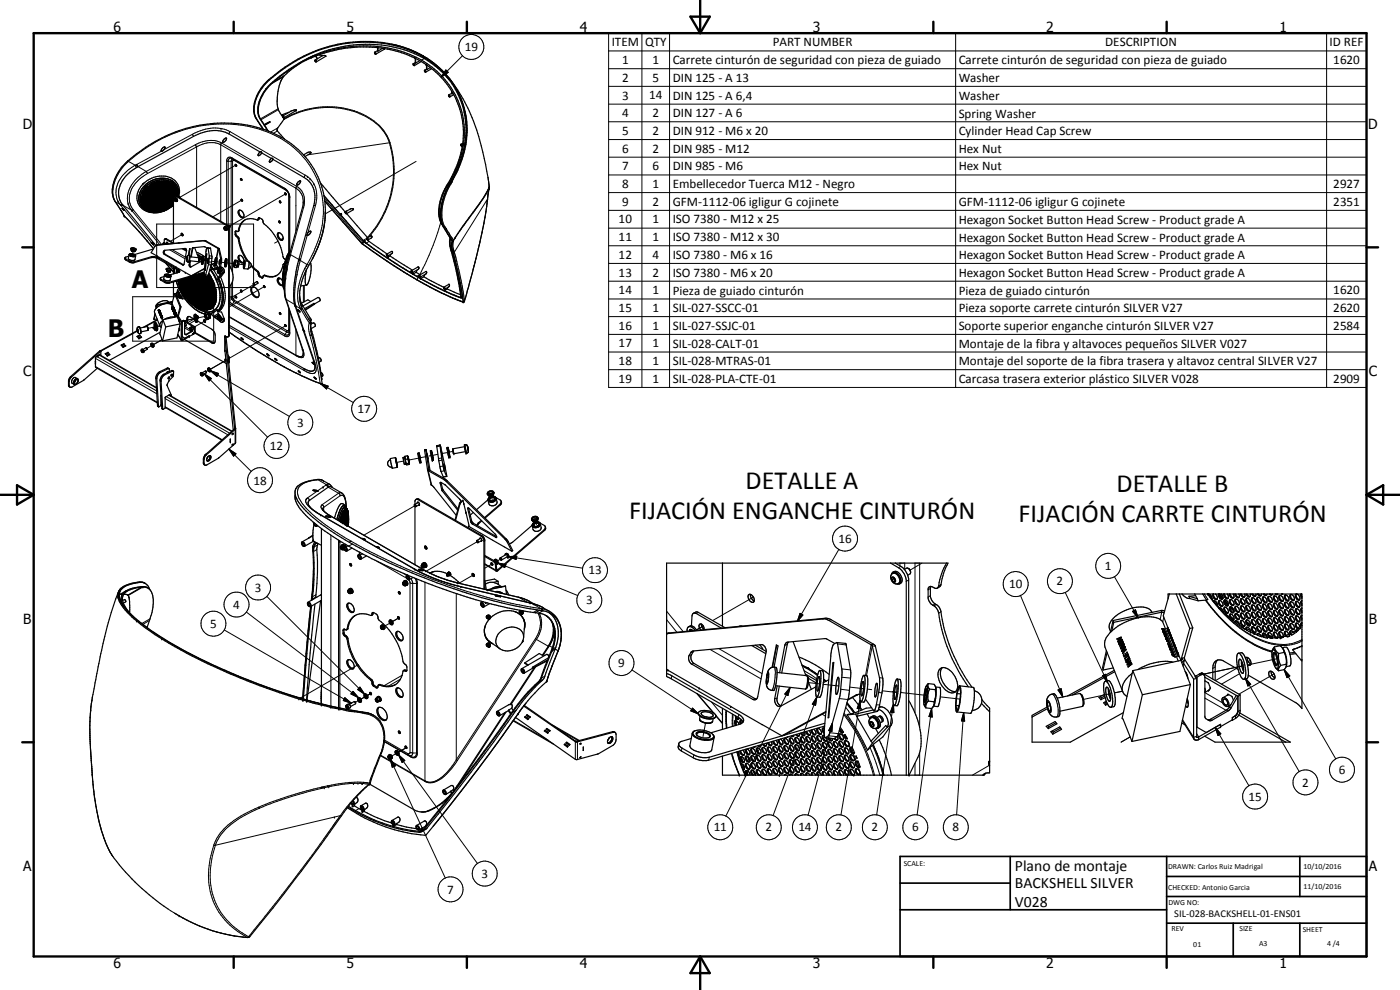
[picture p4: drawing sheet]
<svg xmlns="http://www.w3.org/2000/svg" width="420mm" height="297mm" viewBox="0 0 420 297" stroke-linecap="round" stroke-linejoin="round" font-family="sans-serif">
<defs><g id="words">
<g font-size="7.9">
<text x="223.8" y="146.8">DETALLE A</text>
<text x="335.1" y="147.7">DETALLE B</text>
<text x="188.8" y="155.8">FIJACIÓN ENGANCHE CINTURÓN</text>
<text x="305.7" y="156.6">FIJACIÓN CARRTE CINTURÓN</text>
</g>
<g font-size="7.2">
<text x="39.6" y="86.4">A</text>
<text x="32.4" y="101">B</text>
</g>
<g font-size="4.7">
<text x="304.6" y="261.2">Plano de montaje</text>
<text x="304.6" y="266.6">BACKSHELL SILVER</text>
<text x="304.6" y="272">V028</text>
</g>
<g font-size="4.2">
<text x="34" y="9.6">6</text>
<text x="104" y="9.6">5</text>
<text x="174" y="9.6">4</text>
<text x="244" y="9.6">3</text>
<text x="314" y="9.6">2</text>
<text x="384" y="9.6">1</text>
<text x="6.8" y="38.7">D</text>
<text x="410.6" y="38.7">D</text>
<text x="7" y="112.9">C</text>
<text x="410.8" y="112.9">C</text>
<text x="7" y="187.1">B</text>
<text x="410.8" y="187.1">B</text>
<text x="7" y="261.4">A</text>
<text x="410.8" y="261.4">A</text>
<text x="34" y="290.4">6</text>
<text x="104" y="290.4">5</text>
<text x="174" y="290.4">4</text>
<text x="244" y="290.4">3</text>
<text x="314" y="290.4">2</text>
<text x="384" y="290.4">1</text>
</g>
<g font-size="3.9">
<text x="139.5" y="15.4">19</text>
<text x="183.6" y="13.9">ITEM</text>
<text x="193.6" y="13.9">QTY</text>
<text x="231.9" y="13.9">PART NUMBER</text>
<text x="331.7" y="13.9">DESCRIPTION</text>
<text x="399" y="13.9">ID REF</text>
<text x="186.7" y="19.2">1</text>
<text x="195.8" y="19.2">1</text>
<text x="201.9" y="19.3">Carrete cinturón de seguridad con pieza de guiado</text>
<text x="287.7" y="19.3">Carrete cinturón de seguridad con pieza de guiado</text>
<text x="400.1" y="19.2">1620</text>
<text x="186.7" y="24.6">2</text>
<text x="186.7" y="29.9">3</text>
<text x="194.8" y="29.8">14</text>
<text x="195.8" y="24.6">5</text>
<text x="201.9" y="24.6">DIN 125 - A 13</text>
<text x="201.9" y="29.9">DIN 125 - A 6,4</text>
<text x="287.7" y="24.6">Washer</text>
<text x="287.7" y="29.9">Washer</text>
<text x="186.7" y="35.2">4</text>
<text x="195.8" y="35.2">2</text>
<text x="201.9" y="35.2">DIN 127 - A 6</text>
<text x="287.7" y="35.3">Spring Washer</text>
<text x="186.7" y="40.5">5</text>
<text x="195.8" y="40.5">2</text>
<text x="201.9" y="40.5">DIN 912 - M6 x 20</text>
<text x="287.7" y="40.6">Cylinder Head Cap Screw</text>
<text x="186.7" y="45.8">6</text>
<text x="195.8" y="45.8">2</text>
<text x="201.9" y="45.8">DIN 985 - M12</text>
<text x="287.7" y="45.8">Hex Nut</text>
<text x="186.7" y="51.1">7</text>
<text x="195.8" y="51.1">6</text>
<text x="201.9" y="51.1">DIN 985 - M6</text>
<text x="287.7" y="51.1">Hex Nut</text>
<text x="186.7" y="56.4">8</text>
<text x="195.8" y="56.4">1</text>
<text x="201.9" y="56.5">Embellecedor Tuerca M12 - Negro</text>
<text x="400.1" y="56.4">2927</text>
<text x="186.7" y="61.8">9</text>
<text x="195.8" y="61.8">2</text>
<text x="201.9" y="61.8">GFM-1112-06 igligur G cojinete</text>
<text x="287.7" y="61.8">GFM-1112-06 igligur G cojinete</text>
<text x="400.1" y="61.8">2351</text>
<text x="185.7" y="67.1">10</text>
<text x="195.8" y="67.1">1</text>
<text x="201.9" y="67.1">ISO 7380 - M12 x 25</text>
<text x="287.7" y="67.1">Hexagon Socket Button Head Screw - Product grade A</text>
<text x="185.7" y="72.3">11</text>
<text x="185.7" y="77.7">12</text>
<text x="195.8" y="72.3">1</text>
<text x="195.8" y="77.7">4</text>
<text x="201.9" y="72.4">ISO 7380 - M12 x 30</text>
<text x="201.9" y="77.7">ISO 7380 - M6 x 16</text>
<text x="287.7" y="72.5">Hexagon Socket Button Head Screw - Product grade A</text>
<text x="287.7" y="77.8">Hexagon Socket Button Head Screw - Product grade A</text>
<text x="185.7" y="83">13</text>
<text x="195.8" y="83">2</text>
<text x="201.9" y="83">ISO 7380 - M6 x 20</text>
<text x="287.7" y="83.1">Hexagon Socket Button Head Screw - Product grade A</text>
<text x="185.7" y="88.3">14</text>
<text x="195.8" y="88.3">1</text>
<text x="201.9" y="88.4">Pieza de guiado cinturón</text>
<text x="287.7" y="88.4">Pieza de guiado cinturón</text>
<text x="400.1" y="88.3">1620</text>
<text x="185.7" y="93.6">15</text>
<text x="195.8" y="93.6">1</text>
<text x="201.9" y="93.6">SIL-027-SSCC-01</text>
<text x="287.7" y="93.7">Pieza soporte carrete cinturón SILVER V27</text>
<text x="400.1" y="93.6">2620</text>
<text x="185.7" y="99">16</text>
<text x="195.8" y="98.9">1</text>
<text x="201.9" y="99">SIL-027-SSJC-01</text>
<text x="287.7" y="99">Soporte superior enganche cinturón SILVER V27</text>
<text x="400.1" y="99">2584</text>
<text x="185.7" y="104.2">17</text>
<text x="195.8" y="104.2">1</text>
<text x="201.9" y="104.3">SIL-028-CALT-01</text>
<text x="287.7" y="104.4">Montaje de la fibra y altavoces pequeños SILVER V027</text>
<text x="185.7" y="109.6">18</text>
<text x="195.8" y="109.6">1</text>
<text x="201.9" y="109.6">SIL-028-MTRAS-01</text>
<text x="287.7" y="109.6">Montaje del soporte de la fibra trasera y altavoz central SILVER V27</text>
<text x="185.7" y="114.9">19</text>
<text x="195.8" y="114.9">1</text>
<text x="201.9" y="114.9">SIL-028-PLA-CTE-01</text>
<text x="287.7" y="115">Carcasa trasera exterior plástico SILVER V028</text>
<text x="400.1" y="114.9">2909</text>
<text x="107.3" y="124">17</text>
<text x="89.1" y="128.1">3</text>
<text x="81" y="135.1">12</text>
<text x="76.1" y="145.4">18</text>
<text x="251.6" y="162.9">16</text>
<text x="176.6" y="172.3">13</text>
<text x="331.6" y="171.1">1</text>
<text x="76.5" y="177.5">3</text>
<text x="302.8" y="176.5">10</text>
<text x="317.1" y="175.6">2</text>
<text x="70" y="182.7">4</text>
<text x="175.9" y="181.4">3</text>
<text x="63.1" y="188.4">5</text>
<text x="185.5" y="200.2">9</text>
<text x="401.8" y="232.2">6</text>
<text x="390.8" y="236">2</text>
<text x="374.7" y="240.3">15</text>
<text x="214.2" y="249.5">11</text>
<text x="229.7" y="249.5">2</text>
<text x="239.6" y="249.5">14</text>
<text x="250.8" y="249.5">2</text>
<text x="261.6" y="249.5">2</text>
<text x="273.7" y="249.5">6</text>
<text x="285.9" y="249.5">8</text>
<text x="144.5" y="263.4">3</text>
<text x="134.2" y="268.1">7</text>
</g>
<text font-size="3.1" x="352.4" y="275.2">SIL-028-BACKSHELL-01-ENS01</text>
<g font-size="2.4">
<text x="271.2" y="259.7">SCALE:</text>
<text x="350.6" y="260.8">DRAWN: Carlos Ruiz Madrigal</text>
<text x="391.2" y="260.6">10/10/2016</text>
<text x="350.6" y="267">CHECKED: Antonio Garcia</text>
<text x="391.2" y="266.7">11/10/2016</text>
<text x="350.6" y="271.4">DWG NO:</text>
<text x="351.6" y="279.3">REV</text>
<text x="372" y="279.4">SIZE</text>
<text x="391" y="279.6">SHEET</text>
<text x="358.1" y="284.1">01</text>
<text x="377.9" y="283.8">A3</text>
<text x="398.3" y="283.8">4 /4</text>
</g>
</g></defs>
<g fill="none" stroke="#000" stroke-width=".3">
<path d="M126.8 17l.5 .6-.8 .4M127 16.8h.1M138.8 16.7l-6.4 6.5M182.7 9.9h227.4v106.3h-227.4zM182.7 15.3h227.4M192.6 9.9v106.3M200.9 9.9v106.3M286.8 9.9v106.3M398.1 9.9v106.3M69 39.5a11.6 11.6 0 0 0-11.3 .8M69 39.5l22.6 13.1M69 39.5l-.3 .7"/>
<path d="M76.9 35.6l.1 .1M80.7 23.9l.1 .1M81.4 25l.1 .1M83.3 39.3l-1.2 .7M83.4 38.4l-2.2 1.2M83.5 32.6l-5.5 3M83.6 32.9l-5.3 3M106.2 33.4a15.8 15.8 0 0 1 10 7.8l.7 1.6M106.2 33.4l-1.2-.3a26.1 26.1 0 0 0-11.6-.4l-.6 .2a24.9 24.9 0 0 0-7.6 3M106.4 33.3a15.5 15.5 0 0 1 10.5 9.1l.1 .4M106.4 33.3a25.7 25.7 0 0 0-11.5-1 26.6 26.6 0 0 0-9.7 3.3M106.4 33.3l-.2 .1"/>
<path d="M133.8 21l.7 .7-2.1 1.5zM182.7 20.6h227.4M182.7 25.9h227.4M182.7 31.2h227.4M182.7 36.5h227.4M38.4 48.3h.1M38.4 48.3l.2 .1M38.6 48.4l2 1.2M38.6 48.4a12.3 12.3 0 0 0-4.6 10.7l.7 1.5M38.6 48.4a43.3 43.3 0 0 1 26.2-11.1l3.8-.1a31.8 31.8 0 0 1 21.7 9.2 25.3 25.3 0 0 1 5.6 9.3 25.3 25.3 0 0 1 .9 10.6l-.2 2.1-1.2 4.1-1.1 2.8-2.2 4.1M40.6 49.6l.3 .7M40.6 49.6a12.3 12.3 0 0 0-5.1 5.1 6.2 6.2 0 0 0 .6 6.7"/>
<path d="M41 49.4l.3 .7M41 49.4l-.4 .2M41.1 49.3l.3 .7 2.5 1.4M41.1 49.3l-.1 .1M42.5 59.2l-.1 .4M42.9 57.9l-.4 1.1M43.2 57.4l-.1 .2M43.4 56l.1 .2zM43.5 56.3h.1M43.6 55.8l-.1 .2M43.6 55.8h.4M43.9 51.4a10 10 0 0 0-5.6 8.9l.5 1.8 .7 1"/>
<path d="M43.9 51.4l.4 .7M43.9 55.8h-.3M43.9 55.8h-.5l.1 .5M43.9 55.8h.1M44 55.8h.1M44 55.8l-.1 .1M44 56l-.2 .3h-.3M44.1 56.3l-.6 .6M44.3 52.1l15.2-8.3a7.6 7.6 0 0 1 6.7-.4l22.6 13.1M44.3 52.1a9.3 9.3 0 0 0-5.5 7.8 5.2 5.2 0 0 0 1.2 3M45.2 55.5l-.7 .4M45.8 57.9v.1"/>
<path d="M45.8 55.1l-.2 .1M46.5 54.8l-.2 .1M47.3 54.5l-.2 .1M48.4 45.4l-7.3 3.9M48.6 54.4h-.8M49.1 54.4l.8 .1M49.6 57.2v.2M50.4 54.6l.2 .1M51 54.9l.3 .1M51.4 54.7h.1M51.5 55h.4M51.5 54.6l-.1 .1"/>
<path d="M51.5 54.7h.1M51.5 55.2l.3 .2M51.6 54.6l-.1 .1M51.6 54.6l.2-.1 .1 .5M51.8 54.6l.2 .1M51.9 55h.1M51.9 54.6l-.1-.2-.3 .2M52.1 55.6l.1 .2M52.4 59.8l.3 .1v.4l-.3-.1zM52.4 59.5a.63 .63 0 0 1 .5 .9M52.5 56.2l.1 .1M52.8 56.6l.1 .3"/>
<path d="M52.9 57.1l.1 .2M53 58.8l-.2 .1M53.1 57.7v.2M53.1 58.3v.4M57.7 40.3l-8.5 4.6M57.7 40.3l.4 .6M58.6 43.4l-14.7 8M58.6 43.4l.4 .7v18.1M66.5 42.9l22.6 13M66.5 42.9l-.3 .4v23.1M66.5 42.9a8.4 8.4 0 0 0-7.9 .5M68 48.3v19.2"/>
<path d="M68 48.3l1.8 .2M69.6 47.4a.98 .98 0 0 0-1.1-.1 .98 .98 0 0 0-.5 1M69.6 47.4l15.8 9.1M69.6 47.4l.2 .2-.9-.1-.4 .6v19.7M69.8 48.5v33.5M70.3 48.2l15.8 9.1M70.3 48.2l-.3-.1-.2 .4M70.3 48.2l-.1-.3-.5-.1-.3 .6v32.3M70.5 49.7l-16.5 9.5M84.6 41.3l-.5 .2M85.4 58.3l-16.5 9.5M85.4 56.5a3.5 3.5 0 0 1 1.6 2.4v16.7"/>
<path d="M85.4 56.5l.1 .2M86.1 57.3h.1M86.1 57.2v.1M86.6 58.1v17.8M86.6 58.2h.1M86.8 59l.2 .2M88.8 56.5v12.8M88.8 56.5a4.5 4.5 0 0 1 2.2 4.1M89.1 55.9l-.3 .6M89.1 55.9a5.2 5.2 0 0 1 2 6.3M91.6 52.6a7.5 7.5 0 0 1 3.1 9M91.6 52.6l-.3 .7"/>
<path d="M97.4 59.6l11.5 13.1M116.9 42.8l-24.5 3.6M116.9 42.8a29.6 29.6 0 0 1-6.6 28.4M117 42.8h-.1M117 42.8a29.4 29.4 0 0 1-6.3 28.3M124.9 48.4l-27.3 15.8M134.2 55.5l.1 .1M134.9 55.2h.1M135.1 55.2h.1a21.1 21.1 0 0 0-2.6 8.3l.2 2.7 .7 1.7-.5 .2M146.3 59.8a156.4 156.4 0 0 1-4.5 22l-2.4 8.5M146.3 59.8l-10 15.9M146.3 59.6v.2"/>
<path d="M146.5 53.3l.1 3.4M146.8 56.4h.1M146.8 56.4l-.5 3.4M146.9 55.9h.1M146.9 55.9l-2.7 4.7-5.3 7.2-2.9 4.3M182.7 47.2h227.4M182.7 41.9h227.4M182.7 52.5h227.4M182.7 57.8h227.4M34.5 60.5l.2 .1M34.7 60.6l1.4 .8M34.7 60.6l2.7 4.3"/>
<path d="M35.3 60.2h.1M35.5 60.5h.1M36.1 61.4l.1 .1M36.2 61.5l.1 .1M36.3 61.6l9.1 11.2M36.3 61.6h.6l2.6 1.5M36.7 61.3l-.6 .1M36.8 61.5h-.6M37.2 64.7l7 7.6M37.3 64.8h.1M37.8 77.7l-.1 .3M38.9 78.4l-.1 .2"/>
<path d="M39.5 63.1l8.5 10.3M39.9 75.5l-.2 1.2M40 62.9l-.5 .2M40 62.9l8.5 10.5M40 74.9h.1M40.3 78.5l-.1 .3M42.4 60l.1 .2M42.5 60.6l.1 .2M42.7 61v.3M43 61.6v.1M43.3 62.1l.2 .2M43.4 62.8l.1-.2v.3"/>
<path d="M43.4 62.7v.1M43.7 62.5l.4 .2-.3 .3-.4-.2M44.1 72.3h.1M44.2 72.3l1.9 2.3M44.3 62.9l.3 .1M45 63.2l.2 .1M45.4 77v.3M45.7 63.4l.7 .1M45.8 73.2l.6 .8M47 67.2h29.1v19.1h-29.1zM47.3 73.5l-.2 .1M47.5 77.3l-.1 .3"/>
<path d="M47.8 63.5h-.8M48.5 63.3l-.3 .1M49.2 63l-.1 .1M49.3 75.4l-.2 .1M49.4 75.2l-.2 .1M49.5 76.2l-.2 .1M49.8 79l1.5 1.7M49.9 71.6l-.2 .2M50 62.7l-.2 .1M50.3 72.9l-.6 .3 .4-.2M51 75l4.5 2.6M51.1 79.7l1 1.2"/>
<path d="M51.1 62l-.7 .5M51.3 61.5v.1M51.5 61.7h.1M51.6 61.2l-.1 .1M51.7 74.9l3.9 2.2M51.9 61.3l-.1 .4-.3 .1M51.9 61.3h.1M52 61.3h.1M52 61l-.5 .6M54.9 70.3l-3.7 2.1M55 79.4l-.2 .1M56 78.1h.1"/>
<path d="M56.2 77l-.2 1.1M56.2 77h.1M56.2 77l-.1 1.1M56.7 76.6h.1M56.8 76.6v1l-.3 1.1M57 79.4h-.2M57.9 74.5l-.2 .1M59.3 76.5l1.3 .8M59.4 76.9l1.1 .7M59.8 78l1 .1M61.1 78.1l1.4 .2M61.2 77.8l.1 .1"/>
<path d="M61.3 72.2h-.2M61.8 72.3l-.2 .1M62.4 74.5l.8 .1M62.6 79.4l.8 .1M62.7 78.6l.8 .1M62.8 76.8h.8M62.8 77.5l.8 .1M63.3 79.9l.5 .8M63.5 78.4l1.3 .1M64 79.1h.1M64.2 79l-.1 .1M65.1 78.5l.4 .1"/>
<path d="M65.6 74.5h-.2l-.5 2.8M65.8 74.7h-.2l-.5 2.6M65.9 80h.3M66.1 78.9h.3M66.2 77.5l.3 .1M66.5 78.7l1.3 .2-.5-.1M67.3 68.5l.3 .1v.4l-.3-.2zM67.4 68.1l.6 .5-.1 .4M68.1 78.9l2.3 .2M68.1 67.5l-.2 .1M68.8 68.7l-.2 .1M70.8 69.5l-.2 .1"/>
<path d="M70.8 70.1l-.2 .2M71.2 70.9l-.2 .1M71.3 71h-.2M71.7 79.2l1.7 .3M71.7 69.1l-.2 .2M71.7 71.6l-.2 .1M72.4 60.1l-8.5 5M77.8 65.5l-.3 .1M77.8 65.6l-.3 .1M83.5 72.4l-1.1 .5M85 71.5l-.7 .4M85.4 79.3h.1"/>
<path d="M85.5 79.8h.1M85.5 79.8l-.1 .6M85.5 79.8l.2 .3-.3 .3M85.5 79.9h.1M87.2 76.4h.1M87.2 76.4l-.5 1.9a26.9 26.9 0 0 0-.9 11.4l.1 .1M87.2 76.4l-.4 .2M87.2 76.4l2.5 1.5 .5-.2M90.1 78.1l2 1.3M90.1 78.1l-.5 .3M90.1 78.1l-.1 .6a38.9 38.9 0 0 0-1.6 10.8l.3 1.9M90.2 77.9l-.1 .2"/>
<path d="M90.2 77.9l-.6 .1M90.2 77.7v.2M91.1 62.2l-.3 .2M91.1 62.2l-3.9 14.2M92.1 79.4l.6 .2M92.1 79.4a19.2 19.2 0 0 0-2.8 9l.1 2 .8 2.2M92.2 70.7l-2 7M94.7 61.6l-.6 .2M94.7 61.6l-2.3 8.2M108.9 72.7l-.3 .3M109.3 72.3l-.4 .4M109.3 72.6l-.6 .6"/>
<path d="M109.4 72.2l-.1 .1M110 71.5l-1 .6M110.8 72.4l-.9 .5M132.3 66.7l-2.3 6.9-2.1 4.9-1.9 3.9-.9 .5M132.4 67.1h.2M132.6 67.1h.1M135.6 71.4h.1M135.7 75l-.2 .1M136 72.1l.1 .2M136 72.1l-.2 .2M136.1 74.7h.1M136.1 72.3a5.8 5.8 0 0 0 .2 3.4"/>
<path d="M136.1 72.3l-.3 .2M136.3 75.7l-.3 .4M137.1 78.5l1.1 4.7 1.2 7.1M138 69.4l-1.9 2.9M146 60.3h.1M182.7 68.5h227.4M182.7 63.1h227.4M182.7 73.7h227.4M182.7 79h227.4M39.8 89h24.3v13.4h-24.3zM41.3 98.6l.2 1.1-.3-.7zM41.6 98h.1"/>
<path d="M41.7 98v.1M41.7 98.1l.5 1.3-.1 .7M46.8 98l-2.3 .5M47.7 93.4h-.1M47.7 93.3h-.1M47.7 93.2h.1M47.7 93.3h.1M47.9 93.1h-.1M48 97.8l-.8 .1M48 93.2h-.1M48 93.5v.1M48 93.6h.1"/>
<path d="M48.1 93.8h.1M48.2 93.7l-.2 .1M48.4 83.9v.2M48.5 94.8l.1 .1M48.5 95.4h.1M48.8 95.2l-.3 .1M49.5 84.5l-.1 .3M50.5 81.6l-.2 1.2M50.6 81v.1M50.9 84.7l-.1 .3M51.4 90.5l-.1 .8M51.5 80.9l.6 .7"/>
<path d="M51.6 92.4h.1M51.6 92.3h.1M51.7 91.1l-.1 .4M51.7 92.4h.1M51.7 92.5h.1M51.8 92.8h.1M51.8 93h.1M51.8 92.5h.1M52.1 92.5h.1M52.1 92.4h.1M52.1 92.3h.1M52.1 92.2h.1"/>
<path d="M52.3 94h.1M52.3 92.6h.1M52.3 94.1h.1M52.3 92.7h.1M52.3 94h-.1M52.4 92.8h.1M52.4 92.9h.1M52.4 94.4h.1M52.4 80.5l.1 1.5M52.4 94.5h.1M52.5 94.5h.1M52.6 94.6h.1"/>
<path d="M52.8 93.9h.1M52.8 94h.1M52.9 84.3l.8 2.1M52.9 80.8v1.1M53 94.4h.1M53 94.5h.1M53 94.4h-.1M53 80.8v.6M53.2 95l.1 .2M53.5 80.8v.3M53.5 84.9l.5 1.4 1.5 2.6M53.6 88.3h.2l.1 .4-.2-.1z"/>
<path d="M53.8 87.9h-.1M53.8 86.4l1.9 3.1M53.8 96.5v.1M54.2 88.8h.1M54.3 88.7v.1M54.5 96.4h.1M54.9 96.2l.1 .1M55.1 96.1v.1M55.4 97.9l1.6 .9M55.4 98.4l1.9 1.1M55.5 89.6a11.5 11.5 0 0 0 5.9 4.5M56 89.4l2.5 2.6"/>
<path d="M56.3 95.6l-.2 .1M57.4 99.4l.1 .1M57.5 99.1l.2 .2M58.1 100h.1M58.1 100v.2M58.3 95.7l-2 1.1M58.5 96.2l-1.6 1M58.6 99.5l-.3 .1M58.7 95.5l-3.5 .8 3.6-.8M58.8 95.4l-.1 .1M59.5 95l-.3 .2M61 80.8l.3 .2"/>
<path d="M61.3 82.9l.8 .1M61.6 82.8h.8M61.6 96.2l-3.1 1.8M61.7 82.5h.8M61.9 94.9l-2.7 .5M62.6 93.8h.1M63 80.8a11.9 11.9 0 0 1 2.6 10.6 3.6 3.6 0 0 1-5.6 1.5l-1.1-.6M63 80.7a11.9 11.9 0 0 1 2.7 10.7 3.7 3.7 0 0 1-5.7 1.6 14 14 0 0 1-6.7-8.8M63.1 80.2l.5 .6M63.4 94.3h-.4M63.6 80.8h-.2M64 80.6l-.4 .2"/>
<path d="M64.3 93.6l-.9 .4M65.2 92.9l.2 .3M65.4 83.8a9.8 9.8 0 0 1 .2 9.1l-.2 .3M65.4 81.4l.2 .1 .1 .4-.3-.2zM65.4 95l.3 .2v.3l-.3-.1zM65.4 83.8l-.2 .2M65.4 93.2v.1M65.4 93.3h.1M65.4 81.2a.58 .58 0 0 1 .5 .8M65.4 94.7a.61 .61 0 0 1 .5 .9M65.4 93.3h.2M65.6 83.6a9.7 9.7 0 0 1 .3 9.4l-.3 .3"/>
<path d="M65.6 83.6l-.2 .2M65.6 83.6h.1M65.6 93.3h.1M65.7 94.5l-.2 .1M66.3 80.1l-.1 .1M66.5 95.8l-.3 .2M67.3 81.8l-.4 .2M67.3 95.5l-.4 .3M68.8 98.2l22.5 13M68.8 99.7l7 4.7 6.6 4.1M68.8 95.2l20 11.5M68.8 95l20.8 11.9"/>
<path d="M68.8 91l.8 .7M68.8 89.1l1 .1M68.8 90.3l1 1M69.4 85.2v3.9l.1 .6 .7 .8M69.6 91.7l15.8 9.1M69.8 91.3l-.2 .4M69.8 91.3l15.7 9.1M69.8 84.3v4.9M69.8 89.2l.5 .9M70.2 90.5l15.8 9.1M70.2 90.5l-.4 .8M70.3 90.1l15.8 9.1"/>
<path d="M70.3 90.1l-.1 .4M70.5 89.3l-1.7 .9M76.2 85.3l-7.4 4.3M77.4 81.4l-.2 .1M77.8 82l-.3 .2M77.8 82.2l-.3 .1M78.1 82.9l-.2 .2M78.7 83.2l-.2 .2M78.8 86.3l-10 5.8M79.4 85.9h.1M79.5 82.6l-.2 .1M85.4 80.4h.1"/>
<path d="M85.4 97.9l-16.6 9.6M85.7 89.6l.2 .2M85.9 89.8l2.6 1.8M85.9 89.8l5.1 15.2M86 99.6l-.5 .8M86.1 81.2h.1M86.1 99.2l-.1 .4M86.2 80.5h.1M86.6 98.8l.2 .2-.2 .6h-.6M86.6 92.5v6.5l-.5 .2M86.8 99.7l.2 .2M86.8 99.7l-.3 .7-.3 .2-.7-.2"/>
<path d="M87 93.5v6.7a.93 .93 0 0 1-.6 .8 .93 .93 0 0 1-1-.2M88.5 91.5l.3 .4M88.5 91.5l.2 .3M88.6 91.7l.2 .1M88.7 91.4h.1M88.7 91.4l.1 .4M88.8 91.9l2.5 7.3M88.8 91.8l1.4 .8M88.8 91.8v.1M88.8 98.9v7.8M90.2 92.6l2.6 4.3M90.2 92.6h.6"/>
<path d="M90.7 91.5l-.4 .2M90.8 91.8l-.3 .2M90.9 91.7l-.1 .1M91 85.7v5M91.3 99.5l3.2 9.4M92.8 96.9l-.2 1.6 .4 2M92.8 96.9h.2M93 96.9h.4M93.2 95.5l-.5 .3M93.4 96.1l-.4 .2M93.4 96.8l-.4 .1M93.6 99.5l-.3 .2"/>
<path d="M125.5 83.2l-.4 .7M138.3 89l-.3 .2M138.8 89l-.3 .2M139 90.4v.2M139.4 90.3h.1M139.4 90.3l-.3 .3M182.7 84.4h227.4M182.7 89.7h227.4M182.7 95h227.4M20.6 114.3l.2 .2M20.6 115.5l.2 .1M21.2 113l.2 .2"/>
<path d="M28.6 107.5l18.5 10.7M28.6 110l18.6 10.7M29 106.9l18 10.4M29.7 106.5l17.2 10M30 105.5v1.1M30.3 105.3v1.4M42.1 100.1h.1M42.4 105.2a.24 .24 0 0 1 .4 .1 .24 .24 0 0 1-.1 .3zM42.5 105.2h-.1M42.5 104.8a.59 .59 0 0 1 .6 .9M45.8 103.5l-1.7 1M46.8 113.5l.3 .2"/>
<path d="M47.9 111.5l.3 .2M48 114.3l.3 .1M48.3 118.9h.1M48.7 101.9l-2.6 1.5M49.2 112.3l.3 .1M49.6 119.6l18.8 10.9M49.9 119l19 11M50.2 110.4l.3 .2M50.6 118.6l18.9 10.9M50.8 118.4l.2 .1M51.5 111.2l.3 .2M53.4 100.3l1 1.6"/>
<path d="M54.6 101.6l.2 .3M55.9 100.3l.1 .1M60.2 112.2a.24 .24 0 0 1 .3 .1 .24 .24 0 0 1-.1 .3zM60.3 112.1l-.1 .1M60.3 111.8l.6 .3v.6M61.3 112.2l2.1 1.4-.6 .7zM61.3 112.2l19 19M62.8 111l-.9 .5M63.1 110.8l4.7-2.7zM63.2 111.3l2.4 .8-.5 .8zM63.2 111.3l23.7 13.7M63.7 102.7l-.2 .2"/>
<path d="M67.5 101v4.1M67.5 101.2v4.1M67.6 100.8l-.1 .1M68.8 107.1l-.2 .2M68.8 107.3l-.2 .1M68.8 100.5l-.2 .1M68.8 108.5l-.2 .1M82.4 108.5l8.1 4.2 5.6 2.3M82.4 108.5h.1M85.5 100.4l-.1 .4M88.8 106.7l.8 .4M89.6 106.9v.2"/>
<path d="M90.8 104.8l.2 .2M91 105a1.7 1.7 0 0 1-.1 2.2l-1.3-.1M91 106l-.4 .9h-1M91.3 110.6v.6M93 100.5a116 116 0 0 1 3.1 14.5M93 100.5h.5M94.2 108.5l.3 .4M94.5 108.9a3.3 3.3 0 0 1 .1 2.9l-1.2 .3-2.1-.9M96.1 115l2.4 .9-.5 .8zM96.1 115l.1 .1M96.1 115l9.9 5.8M96.2 115.1h.1"/>
<path d="M96.2 115.1h.5M96.6 113.7h-.1M182.7 105.6h227.4M182.7 100.3h227.4M182.7 110.9h227.4M47.3 121.8l.3 .2M48.3 121.3l.2 .1M48.5 122.6l.3 .1M49.6 122l17.1 10M61 138.9l.2 .1M61 137.7l.2 .1M61.7 136.4l.2 .1"/>
<path d="M68.7 134.7l2.1 1.4-.7 .8zM68.7 134.7l6.7 6.7M70.4 128.5v.1M70.6 128.9v4.2M121.1 138.3l-2.2 .5M125.6 137.5l-3 .5M126.4 137.3l-.4 .1M127.7 137l-1.7 .4M127.8 135.2l-.3 .1M129.4 136.7l-.7 .1M131.4 136.3l-1.7 .4M132.1 133.9l-1 .1"/>
<path d="M132.6 137.4l-1 .2M132.7 138l-1 .3M133 139.8l-1 .2M134.4 135.8l-1.9 .3M135.9 135.4l-1.2 .3M139.4 134h.1M139.4 134l.3 1.5M139.6 133.4l.5 2.5M139.7 135.5h.1M140.1 135.9v.1M140.3 133.9h.1M140.3 133.9l.1 .4"/>
<path d="M140.3 134.1l.1 .2M140.3 133.9l.1 .3M140.4 134.3l.2 1M140.6 135.3h.1M92.2 149.4l-.4 .6 .1 .8a10.3 10.3 0 0 0 4.1 3.6M92.2 149.4l.7 .7M95.1 147.4l-2.9 2M95.1 143.9h.3M95.4 143.9l-.9 .2a6 6 0 0 0-5.1 2.7 5.6 5.6 0 0 0 1.9 5 59.5 59.5 0 0 0 14.8 11l5.5 3 6.8 3.2a185.1 185.1 0 0 0 23.7 9.1l11.1 2.9 9.2 1.6M95.4 143.9l2.5 1.5M95.4 143.9h.9l.8 .4M96 154.4l28.3 16.3"/>
<path d="M96 154.4l.3 .1M96.7 151.4l-.3 .3a2.74 2.74 0 0 0 2 2.6l.9 .6M96.7 151.4l.4 .4v1.4M97.8 145.5l-2.4 1.7M97.8 145.5l.7 .7M97.9 145.5h-.1M97.9 145.5l.6 .7M97.9 145.4v.1M97.9 145.4l.8 .7M98.5 146.2l3.1 1.8M98.9 145.3l-.6-.1-.4 .2M99.3 154.9h.1"/>
<path d="M99.3 154.9l28.2 16.3M101.6 148l.3 .2 .2 .6M101.6 148l-4.9 3.4M102.1 148.8a.9 .9 0 0 1 1-.1 .9 .9 0 0 1 .4 .9l.4 2.4M102.1 148.8l-5.1 3.5-.2 .4M102.1 156l-.1 .2M102.3 155.2l-.1 .3M102.5 154.6l-.1 .3M102.6 147.9l-1 .1M102.7 156.5l.1 .1M102.7 154.1l-.1 .1M102.9 156.6h.1"/>
<path d="M103 153.4l-.1 .3M103.1 156.6h.1M103.3 156.6h.1M103.5 152.8l-.4 .5M103.6 151.9l.1 .4 .2-.3M103.7 152v.1M103.7 152.7h.1M103.8 151.9l-.1 .2M103.9 152v.4M103.9 152.7l.2 .1M104.2 153l.2 .3M104.5 153.6v.2"/>
<path d="M104.6 157.1l-.1 .8M104.6 154.2v.2M104.6 154.9v.3M104.6 155.6v.9M124.5 151.7l-15.3 8.9M125.7 149.8l-.3 .1M128.7 140.8h.1M128.7 140.8l-.4 .1M128.8 141l-.3 .2 1.1 4.4M132.4 144.8l-.3 .2M132.8 146.7l-.2 .3M133 147.1l-.2 .3"/>
<path d="M133.3 141.3l-.9 .2M133.6 143.7l-.3 .2M134 142.9l-1 .2M134.2 144.3l-.3 .2M137.9 151.2l.1 .1M138.2 150.7h.1M140.6 152.4l-.2 .3M141.6 156.3l-.3 .3M142.1 157l-.3 .3M143.7 156.8v.3M147.3 148.1l.1 .4M147.5 149l.2 .9"/>
<path d="M150.1 151.3v.2M160.6 155.8v.3M160.7 156.6l.3 .9M163.4 158.9v.3M41.8 174.6l.2 .2M42.7 176l.2 .1M80.1 178.9l29.3 29.4M94.8 178.5l-1 .5M95.1 164.9l-1 .6M95.3 163.5l-1 .6M99.3 160.6v51.2M101.6 162.1l.1 50.2"/>
<path d="M101.7 162.1l.3 .6M102 162.7v49.7M102.1 162.4l-.1 .3M105.4 162.4l-.6 .3M105.7 163.2l-1.1 .7M113 168.3l9.1 5.2M120.9 172l1.2 .6M122.7 174l.4 .7v51.2l-.3 .3-.4-.1M123.1 174.9l2.2 .2M123.3 173.6l.6 1.2v51.3a.75 .75 0 0 1-.8 .7 .75 .75 0 0 1-.7-.7M124.3 170.7l4.1 2.1a55.7 55.7 0 0 0 9.6 3.2l.4 .1M124.3 170.7l.2 .1"/>
<path d="M124.6 173.5l.4 1.3v51.4a1.07 1.07 0 0 1-.7 .9 1.07 1.07 0 0 1-1.1-.2l.1 .2M124.9 173.7l.4 1.2v51.4l-.5 .9a1.34 1.34 0 0 1-1.5-.1M126.7 169.5l.4 .2v.5M127.5 174.7v59.7M127.5 171.2h.1M127.5 171.2l3.9 1.9 5.9 1.8M127.6 171.2h.1M134.3 172.2h.1M134.3 172.2l.2 .4M136.9 178.1v49.9M137.2 174.9h.1M137.3 174.9l18.4 4.3"/>
<path d="M138.3 176l.1 .1M138.4 176.1l10.7 2.5M142.3 172.4l-4.6 2.6M143.2 162.5l-15.3 8.9M144.6 160.7l-.3 .1M145.5 162.2l-.3 .2M145.5 169.2l3.3 1.8 .2-.1M146.2 177h.1M147.8 169.2l-2.3 1.3M148.5 168.4l-.3 .1M148.9 169.1l-.2 .2M149 168.4l-.3 .2"/>
<path d="M149 161l-.3 .2M149 170.7l.4 .5M149.3 168.9l2.5 .5-.3 .9zM149.3 168.9l24.1 9.8M150.1 178.8l9.1 2.2M150.3 167.7l-1 .6M151.8 161.5l-.3 .2M151.8 166.4h.3l.2 .6M151.8 166.1l.5 .2 .3 .7M151.8 166.4l.3 .1M152.1 167.1l.2 .2M152.3 167l-.1 .1"/>
<path d="M152.3 166.7v.3M152.4 167.3h.1M152.5 167l2.6-.1-.2 1zM152.5 167l22.4 3.5M152.6 167l-.2 .3M152.6 162.6l-.3 .2M155.6 179.2h.1M155.7 179.2l3.2 1.2M155.7 179.2l2.6 1.5M226.1 179.1l-12.2 7.1M251.7 164.8l-12.4 21.6M267.6 173.2l.1-.1a1.03 1.03 0 0 1 1 1.5 1.01 1.01 0 0 1-1.1-1.4z"/>
<path d="M267.9 172a1.99 1.99 0 0 1 1.8 3M270.1 169v.8M270.3 169.9l-.6 .4M271.5 169v1.8M272.7 174l-.7 .4M274.6 169v44.9M276 169v49.2M276.7 169l-3.6 2.1M279.2 176.6l-.7 .4M279.2 178.7l-.7 .5M282.4 175.4l-.7 .4M306.3 178.7l12.7 30.4"/>
<path d="M319.7 177.8l12.7 27M334.5 173.1l7.1 12.3M361.4 178.2l1.1 1.6M362.4 178.2a38.5 38.5 0 0 0 17.4 14.5 13.5 13.5 0 0 0 10.9-.4M362.5 178.2a36.2 36.2 0 0 0 18.3 14.6 12.5 12.5 0 0 0 9.9-.9M44.9 186.2l-2 1.1M45 185.7l-2.4 1.4M51.8 193.3l-.1 .3M67.3 189l38.1 22M73.9 183.6l33.7 25.7M103.2 189.8l-.3 .2M103.2 189l-.3 .1"/>
<path d="M103.8 190.8l-.3 .1M103.9 190.8l-.2 .2M104.4 191.6l-.2 .2M104.4 188.6l-.2 .1M107.6 199.4l-17.5 10.1M111.9 184.1l-.2 .2M111.9 184l-.2 .1M117.4 186.7l-2 1.2M119.6 185.5l-1.8 1M146.9 193.7l-.3-.1-.1 .3M146.9 185.3l-.3-.1-.1 .3M156.8 183.8l-.3-.1-.1 .3"/>
<path d="M159.1 180.9l.1 .1M159.2 181h.2M159.3 181h.1M159.4 181l.4 .1M159.7 181.1h.1M159.8 181.1h.1M159.8 181.1l1.8 .6 1.5 .7M159.8 181.1l2.6 1.5M160.7 191.6l-23.8 36.4M160.7 191.6l.3 .3M161 191.9l3.7 2M161 191.9l-23.7 36.3"/>
<path d="M161.4 183l-1.3 .8M161.4 183.9a7.7 7.7 0 0 1-.7 7.7M161.8 184a7.6 7.6 0 0 1-.8 7.9M162.4 182.6l2.5 .8M162.4 182.6l.2 .6M162.7 182.7h.1M164.4 194.2h.2M165.6 195.3h.1M166.3 188.6l-.3 2.5-1.1 2.6 .9 .6M166.7 194.6l-1.1 .6M166.8 194.2l-.9 .5-.2-.1M167.5 195.2h.1"/>
<path d="M167.5 195.2l-.9-.5-1 .6M200.1 183.4l5 6.1M200.1 185.9l3 3.8M200.8 189.9l-.7 .2M207.5 196.4l-.7 .2M208 195.6l-.7 .2M208.3 199.1l-.7 .2M209.6 183.8l-.7 .3M211.1 187.8l-2.1 1.2 1.2-.7M213.1 194.9l15.3 8.8M215.7 194.6l13 7.5M236.3 193.4l-.8 .2"/>
<path d="M240.1 184l.8 .5-1.6 1.9zM240.8 199.9l4.5 2.8M247.6 185.5l-.6 .2M249.4 185.9l-.7 .2M251.4 193.2l2.5 .3M262.2 193.3l-.8 .2-1.7 9.2M262.7 193.9l-.9-.1-1.8 8.9M280.6 181.2l-.7 .4M281 181.4l-.7 .4M282.4 183.6l-.7 .4M335.6 192.5h.2M335.8 192.8l-.1 .1"/>
<path d="M336.2 192.2h-.3M336.2 192.4h.1M336.3 192.3h-.2M336.7 191.8l-.3 .1M336.8 192.1l-.1 .1M337.2 193.2h-.4M337.3 193.3h-.2M337.3 193.4h-.1M337.5 193.9l-.3 .1M337.6 194.1h-.2M337.7 194.2h-.2M338.9 197.4l-.4 .1"/>
<path d="M339 197.5h-.3M339 199.6h-.1M339 197.6l-.1 .1M339 199.2l-.1 .1M339.5 198.9l-.4 .1M339.5 199l-.2 .1M339.6 199.1l-.1 .1M339.9 183.4l.9-.4 .8 2.4zM348.4 183.2l.2 .5-.4 2.2M348.9 189.2h.2M349 189.5h.1M349.3 185.1l-.4 1.5"/>
<path d="M349.3 189.5h.2M349.3 189.4h.2M349.5 189.7h-.1M349.5 190.5h.2M349.5 190.7h.1M349.5 190.8h.1M349.6 189.6h.1M349.8 191.5h.1M349.8 189.9h.1M350 191.6h-.2M350 191.3l-.2 .1M350.6 189.1h.1"/>
<path d="M350.6 189.4h.1M350.7 188.9h.1M350.7 189.2v.1M350.7 189.7h.1M350.8 189.4h.1M350.8 189.1h.1M351.2 195.1h.1M351.3 190.3h.1M351.3 190.2h-.1M351.3 194.9h-.1M351.3 190.4h.1M351.3 194.8h-.2"/>
<path d="M351.5 191h.1M351.6 191.1h.1M351.7 191.2v.1M351.9 196.4h-.2M351.9 196.6h-.1M351.9 196.3h-.2M352.1 196.5h.1M352.3 196.8h.1M352.8 194.4h.2M353 194.6h.1M353 194.7h.1M353.4 196.2h.1"/>
<path d="M353.4 196h.1M353.5 196h.1M353.5 196.5h.1M353.6 196.2h.1M354.4 198.2l.2 .5M361.9 180a39.9 39.9 0 0 0 18.9 15.1l1 .3M373 199.4l-.4 .2M373.1 199.8l-12.1 2.5M375.2 198.2l-1 .6M383.2 197.7l-8.8 1.8M385.5 194.2h.6M388.6 195.7l-1.6 .2"/>
<path d="M390.7 193.8l-2.4 .9M27.2 213v.1M27.2 213a150.2 150.2 0 0 0 .5 19.5M27.7 209.2l-.5 3.8M89.7 209.7h.1M96.4 211.5h.1M96.5 206.5l-.2 4.7M96.5 209.5v1.7M96.6 211.5h.1M99.3 212.3h.1M101.6 212.7h.1M102 212.8h.1"/>
<path d="M103.5 209.3l1.9 1.7-2.4-.8zM103.8 211.8a.46 .46 0 0 1 .7 .2 .46 .46 0 0 1-.2 .6zM104 211.6a.74 .74 0 0 1 .6 1M105.9 207.4l1.7 1.9-2.3-1.1zM107.9 210l-1.2 .7M108 206.2l1.4 2.1-2.1-1.4zM109.5 213.7l.2 .2M109.6 213.8l-.1 .3a6.5 6.5 0 0 1 5.7 6.6 14.1 14.1 0 0 1-.9 5.2h.2M109.8 208.9l.1-.1-1.5 1M111 208.2l-.7 .5M111.2 208.2l-.9 .5M111.3 208l-1 .7"/>
<path d="M111.5 203.8l-.3 .2M111.9 204.7l-.2 .2M111.9 204.9l-.2 .1M112.5 205.8l-.3 .1M112.7 209.7a.47 .47 0 0 1 .7 .2 .47 .47 0 0 1-.3 .7l-.4-.4zM112.7 209.7h.1M112.8 209.5a.72 .72 0 0 1 .6 1.1M113.2 206.2l-.3 .2M114.1 205.4l-.2 .1M119.5 206.4l-.3 .1M120.2 203.8l-3.7 2.1M120.7 202.6l-5.4 3.1"/>
<path d="M121.7 201.1l-.3 .2M121.9 201.2l-.3 .1M154.1 216.1l10.3 5.9M154.8 213.2l-1 .6M155.5 214.1h.1M157.7 215.1l.8 .5M162.8 204.1l-1.1 .6M163.5 202.9l-1 .6M164.1 204.3h.1M167.6 218.8l6 3.5M183.8 219.5l.3 .2M189.6 201l20.1 13.2"/>
<path d="M201.6 202.8l-.1 .9M207.8 212.5l1.9 1.7-2.4-.9zM209.3 208.2l5 5.8M211.7 217l-.7 4M212.1 215v.1M213.6 210.7l3.2 3.9M214.8 214.6l2 2.4M218.1 213.2l.1 5.2M219.8 214.2v3.8M220 214.4v3.5M221.7 214.3l-.2 .9M226.6 209.6l-.7 .2"/>
<path d="M230.5 201.7h.2v1.4l-.3 1.8-.3 .4-.1-1.6zM232.4 200.2a11.1 11.1 0 0 1-.4 6.3l-.4 .6M233.2 209.5l-.7 .2M237.1 206.2l-.6 2.5-1-.5zM237.1 206.2l-19.3 38.7M241.3 201.2l3.8 2.5M242.6 204.8l3.3 .4M245.1 209.1l-.3 2.5-1-.3zM245.1 209.1l-13.1 35.6M246.7 214.3l1 .6M247 205.3l4.7 .5M247.2 204.1l.5 .4"/>
<path d="M249 219.8l2.6 .3M249.8 216.9l-.1 2.6-1-.3zM249.8 216.9l-7.3 27.7M251.9 209.6l2.6 .3M252.3 206.8l2.6 .3M252.6 200.7l2.7 .3M252.6 203.2l2.7 .3M253.2 214.4a50.6 50.6 0 0 1 8.9 18.2M253.3 214a51.9 51.9 0 0 1 9.2 18.6M253.8 212.3l1.5 1.9M254.1 211.2l2.1 2.7M255 206.2l4.2 .4"/>
<path d="M255.3 214.2l-.7 .1M256.2 213.9l-.9 .3M256.4 213.8l-.2 .1M257 208.6l.3-.2zM257 208.6l-.3 .1M258.1 210.2l.1 2.5-1-.1zM258.1 210.2l-5.7 34.3M260.3 206.8l1.3 .1M261.1 216.6a.9 .9 0 0 1 1 .3 .9 .9 0 0 1 0 1.2 1.15 1.15 0 0 1-1-1.5zM261.4 215.4a2.04 2.04 0 0 1 1.7 3M263 211.5h1M263.7 207.8l1 .1"/>
<path d="M263.9 203.3l1 .2M264.3 212.1l-.5 .3M264.8 207.3l4.3 .5M267.5 217.6l-1.2 .6M267.7 207.5l1.4 .1M268.1 211.2l.2 2.6-1.1-.1zM268.1 211.2l-5 33.3M270.3 207.8l7.8 .9M279.6 212.6l.2 2.5-1-.1zM279.6 212.6l-4.4 31.9M282.2 209.1l5.9 .7M289.2 213.8l.3 2.6-1-.1z"/>
<path d="M289.2 213.8l-2.1 30.7M314.4 210.3a.91 .91 0 0 1 .8 1l.2 .7a1.74 1.74 0 0 1-.2 1.8l-.5-.4-.4-1.4zM315.7 208.3h.1a6.2 6.2 0 0 1 1.8 4.5l-.2 2-.3 .3M317.5 207l1-.4 .5 2.5zM330.9 202.7l.9-.4 .6 2.5zM332.9 208.2h.3l-8 1.6M336.9 207.4l-2.4 .5M354.9 215.9l3.3 5.3M356.4 203.3h.1M359.1 202.7l-.4 .1M359.9 202.2l.5 .3M360.9 202l-.3 .1"/>
<path d="M361.6 207.8l5.3 3.1M361.6 209.5l6.3 3.6M363.3 215.8l.4 .3M364.7 218.2l1.7 2-.9 .5zM364.7 200.1l-.7 .4M364.7 218.2l10.1 17.6M368.2 213l.4 .3M368.6 211.9l.9 .5M370.7 214.8l.1 .8M371.5 200.3l-6.7 3.9M372 202.1l-5.4 3.2M372.2 213.1l-.7 .4"/>
<path d="M373.7 203.4l1.7 1.9-.9 .5zM373.7 203.4l16.2 28.1M382.4 202.2l-10.6 6.1M385.4 200.9l1.7 1.9-.9 .5zM385.4 200.9l15.5 26.8M27.7 232.4v.1M27.7 232.5h.1M27.7 232.5a62.3 62.3 0 0 0 5.3 23.1l1.1 1.7M107.4 235h.1M108 234.7h.1M108.6 235.1h.1M110.6 235.3a50.4 50.4 0 0 0-8.5 9.4"/>
<path d="M110.6 235.3a31.9 31.9 0 0 0-12.2 .8l-10.8 2.8-9.7 3.6M110.9 234.9a44 44 0 0 0-17.8 2.1l-6.7 1.9-8.8 3.3M110.9 234.9h.2M110.9 234.9l-.3 .4M110.9 235.2l-.3 .1M114.2 226.7l13.3 7.7M114.2 226.6l13.6 7.8a4.6 4.6 0 0 0 5.1-1.4l1.9-2 2.1-3M114.5 225.9h.1M115.1 222.4h.1M115.2 222h.1M115.3 222.5l8 4.6M115.4 222l7 4.1"/>
<path d="M117.1 227.7l1.5 2.1-.9 .4zM117.1 227.7l16.5 35.7M119.2 225.9l.1-.1-1.7 1M119.6 226.4l1.9 1.8-.8 .6zM119.6 226.4l23.7 32.7M121.8 224.4l-2.2 1.3 1.9-1.1M123.1 225.7l2.2 .3M136.9 228l.4 .2M137.1 235.8h.3M137.3 228.2a14.9 14.9 0 0 1-7.1 6.5 3.4 3.4 0 0 1-2.7-.3M172.7 222.5v5.3M173.3 222.6v5.3"/>
<path d="M204.7 224.5l-.2 .8M208.2 226.5l-.1 .9M212.9 227.2l-.2 .9M219.7 226l2.3 6.6M221.1 225.6l1.1 3.5 1.4 3.5M221.2 225.6l2.5 7M247.7 221.3l2.6 .3M248.6 220.8l2.6 .2M261.1 224.3l1.9 4.7 1.1 3.6M261.1 224.3l-.4 .5M261.8 223.6l1.6 3.9 1.6 5.1M261.8 223.6l-.7 .7"/>
<path d="M262 223.5l-.2 .1M274.6 229v3.6M276 225.8v6.8M297 229.6l-5.2 3M339.2 221.1l-2.7 1.6M359.1 220.1l.6 1M64.2 253.5a23.9 23.9 0 0 0 .1 17.7 21.7 21.7 0 0 0 9.9 10.1M64.2 253.5l.4 .1M64.6 253.6a22.9 22.9 0 0 0 1.6 20.1 22.4 22.4 0 0 0 8.4 7.4M77.6 242.2a28.3 28.3 0 0 0-11.8 8.2l-1.6 3.1M77.6 242.2l.3 .3M77.9 242.5a26.7 26.7 0 0 0-11.3 7.6l-1.4 2.2-.6 1.3"/>
<path d="M97.2 251.6l-9.2 12.5-13.4 17M102.1 244.7h.4M102.1 244.7l-37.5 8.9M107.7 242.6l-1 .6M126.6 248.9l-.8 .5M128.2 248.4l-1 .6M128.5 243.2l.2 .1M50.4 272.7a48.8 48.8 0 0 0 23.8 8.6M53.8 274.8h.1M74.2 281.3h.1M74.6 281.1h.3M74.6 281.1l-.4 .2"/>
<path d="M74.9 281.1h.1"/>
<circle cx="141.5" cy="14.1" r="3.8"/>
<circle cx="83" cy="133.8" r="3.8"/>
<circle cx="90.1" cy="126.8" r="3.7"/>
<circle cx="109.3" cy="122.7" r="3.8"/>
<circle cx="78" cy="144.1" r="3.7"/>
<circle cx="77.5" cy="176.3" r="3.8"/>
<circle cx="178.6" cy="171.1" r="3.8"/>
<circle cx="253.6" cy="161.6" r="3.8"/>
<circle cx="304.8" cy="175.2" r="3.8"/>
<circle cx="318.1" cy="174.4" r="3.8"/>
<circle cx="332.6" cy="169.8" r="3.7"/>
<circle cx="64" cy="187.1" r="3.8"/>
<circle cx="71" cy="181.4" r="3.8"/>
<circle cx="176.9" cy="180.1" r="3.7"/>
<circle cx="186.5" cy="198.9" r="3.8"/>
<circle cx="376.7" cy="239" r="3.8"/>
<circle cx="391.8" cy="234.7" r="3.7"/>
<circle cx="402.8" cy="230.9" r="3.8"/>
<circle cx="216.1" cy="248.2" r="3.7"/>
<circle cx="230.7" cy="248.2" r="3.7"/>
<circle cx="241.6" cy="248.2" r="3.7"/>
<circle cx="251.7" cy="248.2" r="3.7"/>
<circle cx="262.6" cy="248.2" r="3.7"/>
<circle cx="274.7" cy="248.2" r="3.7"/>
<circle cx="286.9" cy="248.2" r="3.7"/>
<circle cx="135.2" cy="266.9" r="3.8"/>
<circle cx="145.5" cy="262.1" r="3.7"/>
</g>
<g fill="none" stroke="#000" stroke-width=".35">
<path d="M89.4 19.2a38.4 38.4 0 0 1 37.9-1.6l4.1 2.9 3.5 3.5M90.2 18.9l-2.8 2-2.2 1.9M93.4 17.4a50.4 50.4 0 0 0-11.5 7.3M93.5 17.1a45.1 45.1 0 0 0-13.3 9.1l-1.5 2.1-.8 1.9-.5 1.8v1.7a6.5 6.5 0 0 0 1.9 3.7M93.5 17.1l-.1 .3M93.7 16.9h.2M93.7 16.9l-.2 .2M93.7 16.9l.1 .2M93.8 17.2l-.4 .2M94.6 18h.2l.1 .5-.3-.1zM94.6 18.2h.2v.3zM94.7 16.8l.5 .9"/>
<path d="M94.8 16.8l.5 .8M95.2 17.6h.1M95.2 17.6l-.6 .4M95.7 16.5l1.1 .2M96.8 16.7l.6-.1 .4 .3-2.9 1.7M96.8 16.7l-1.5 .9M112.5 15.7a.31 .31 0 0 1 .3 .2 .31 .31 0 0 1-.2 .4zM112.5 16h.1M112.6 15.8l.1 .3zM113.3 15.2l.1 .1M113.3 14.3v.9M113.3 15.2l-.9 .5"/>
<path d="M113.4 14.3v1M114.8 14.5l-1.4 .8M115.3 14.6h.1M115.4 14.6l.9 .1a30.4 30.4 0 0 1 8.1 2.7M115.4 14.6a39.2 39.2 0 0 0-21.6 2.6v-.3a37.1 37.1 0 0 1 34.3 2.1 25 25 0 0 1 11.2 19.3l-.2 4.8M115.4 14.6l-2.6 1.7M117.5 13.3l3.8 .9 3.5 1.5M124 19.1l.4 .2v.4l-.4-.2zM124.1 19.3l.2 .2zM124.2 19.6h.1M124.4 17.4h.1M124.5 17.4h-.1"/>
<path d="M124.5 17.4h.1M124.6 17.5l3.2 1.8M124.6 18.8l.1 .1M124.6 17.4v1.4M124.6 18.8l-.6 .3M124.7 17.6v1.3M125.9 16.2l2.2 1.2M126 18.2l-1.3 .7M126.4 18.5l-2 1.2M127.8 19.3l.2 .1M128 19.4a24.5 24.5 0 0 1 11 23l-.2 .9 .3-.2M128 19.5l.1 1.4"/>
<path d="M128.1 17.4a33.9 33.9 0 0 0-16.9-5 42.4 42.4 0 0 0-10.5 1.1 42.7 42.7 0 0 0-15.8 7.1l-1.3 1a18.2 18.2 0 0 0-6.6 7.1 7.4 7.4 0 0 0 .9 8.6l1 1.4M128.1 17.4a25.7 25.7 0 0 1 11.2 15.5 28.6 28.6 0 0 1-3.6 21.2 20.2 20.2 0 0 0-3.3 9.5v1.6a6.7 6.7 0 0 0 1.2 3.5l2.2 3.7a5.9 5.9 0 0 0 .4 4.2l1.7 7.1 1.2 7M128.1 17.4a25.7 25.7 0 0 1 9.3 33.7l-2.2 4.2M128.1 19.6v1.3M79 38.8l-.9-1.5a7.7 7.7 0 0 1-.5-9.3l.5-.8a31.4 31.4 0 0 1 10.9-9 39.7 39.7 0 0 1 36.1-2.2 25.4 25.4 0 0 1 12.2 34.3l-1 2.3a25.9 25.9 0 0 0-3.9 9.1 9.7 9.7 0 0 0 1.9 8.5l1.4 2.1M79.3 37.5l.1 .1M79.3 37.5l1.1 1.8M79.4 37.6l1.1 1.7M79.6 37.3h.1M79.6 37.3l-.3 .2M79.7 37.3h.1M79.7 26.7v.1"/>
<path d="M79.7 26.7l.1 .1M79.8 26.7h-.1M80 37v.1M80.3 36.9l-.3 .2M81.1 36.6l-.2-.1-1.6 .9M81.1 36.6l-1.7 1M81.1 36.6l-1.4 .7M81.9 24.7l-1.3 1.3a9.6 9.6 0 0 0-2.7 9.2l1.4 2.2M84.7 34.4l.3 .3M84.7 34.4l.4 .2M84.9 34.8l2.4-1.5 1.2-.3 .5 .1-3.8 2.2M84.9 34.8l-.1 .3 .2 .2"/>
<path d="M84.9 34.8l.2 .1-.1 .3-.1-.2h.2M85 35.3l.3 .4-1.9 2.7-.3 .7 2.2 2.6M85 23a13.3 13.3 0 0 0-1.4 10.2l1.2 1.8M85 35.3h.1M85 23l-3.4 2.1M85.2 35l-.1 .3M85.2 22.8l-3.3 1.9M85.2 22.8l-.2 .2M86.8 33.7l-2.1 .7M127.4 21.1h.3l.1 .5M127.4 21.1l.1 .4 .3 .1M127.5 21.3l.2 .2"/>
<path d="M127.5 21.2v.1M127.5 21.2l.2 .3M127.7 21.5h.1M127.8 21.6h.1M128 20.7l-.6 .4M129.1 20.3l-1 .6M129.6 20.6l-1.8 1M134.7 28.5v.5l.3 .1M134.7 28.7l.2 .3zM134.7 28.7h.1M134.7 28.5l.4 .5M134.7 28.5h.1"/>
<path d="M134.8 23.4l1.9 2.6a58.9 58.9 0 0 1 9 23.4l1.1 6.9M135 29v.1M135.1 29h-.1M135.5 27.3v.8M135.5 28.1l.2 .1M135.5 28l-.8 .5M135.7 27.5v.7M135.9 28l-.2 .2M136.2 28.4l-1.2 .7M139.9 34.8v.1M42.1 59.9l.3 1.3 1.1 1.4M42.1 59.4v.5"/>
<path d="M42.1 59.9a3.1 3.1 0 0 0 1.7 2.8M42.1 58.9v.5M42.4 58l-.3 1.4M42.4 58l-.2 .5M42.6 59.8l.1 .2M42.7 59.4h.2M42.7 60h-.3M42.7 59.2v.2M42.7 58.9l-.2 .3 .3 .2M42.7 58.6l.1 .1M42.7 59.9l-.1-.3v.4M42.7 59.6l.1 .3-.1-.3"/>
<path d="M42.7 58.9v.5M42.7 59.6h-.3v.4h.2M42.7 59.6h.1M42.8 59.6v.3M42.8 58.9h.1M42.8 58.7h.1M42.8 58.9h-.1M42.8 59.9l-.1 .1M42.8 59.9l-.2 .1M42.8 58.9v.5M42.9 58.9l.2 .2M42.9 59.3l-.1 .1"/>
<path d="M42.9 58.9v.4M42.9 58.4v.3M43 58.2l-.3 .5M43 60l.1 .5M43 58.2l.3 .3M43 58.2l-.1 .5M43 59.3l-.1 .1M43 58.2l-.2 .5M43 60l.4 .1M43 58h.3M43 60l-.2 .1M43 59.1v.2"/>
<path d="M43 59.6l.1 .1M43.1 60l.2 .4 .1-.3M43.1 59.1l-.1 .2M43.1 59.1h-.1M43.1 57.3l.3 .1M43.1 57.3l.2 .1M43.1 56.7l-.7 1.3M43.2 56.7l-.8 1.3M43.2 55.9a4.6 4.6 0 0 0 .2 7M43.3 57.5l-.4 .2 .1 .3M43.3 58.5l-.4 .2M43.3 57.5l.2 .4"/>
<path d="M43.3 59l.1 .1M43.3 58.5l-.3 .2M43.3 58h-.1M43.3 57.5l-.3 .5M43.3 54.9l-.5 .4M43.3 55.8a6.8 6.8 0 0 1 8.7-1.3 4 4 0 0 1 1.4 4.5M43.3 57.6h.1M43.3 59.1h.1M43.4 58h-.1M43.4 56.2l.1 .1M43.5 56.3h.1M43.5 57.9l-.2 .1"/>
<path d="M43.5 57.8l-.1 .1M43.5 56.3l-.4 .4M43.5 57.3l-.2 .1M43.5 58.4l.1 .1M43.5 56.3l-.3 .4M43.5 59.7h-.4M43.5 56.3l.2 .1M43.5 57.3l.1-.3-.2 .4M43.5 57.3l-.1 .1M43.6 59.4v.1M43.6 58.4l.1 .1M43.6 56l.1 .2"/>
<path d="M43.6 59.5l-.3-.2-.2 .4M43.6 57.1l-.1-.2-.4 .4M43.6 57.7l.2 .1M43.6 59.5l-.1 .2M43.6 59.5v.1M43.6 57.1l-.1 .2M43.7 56.4h.1M43.8 58.7h-.5v.4M43.8 58.7v.1M43.8 59.1h-.3M43.8 59l-.4 .1M43.8 58.7v.3"/>
<path d="M43.8 59.2l.2 .4 .3-.2M43.8 58l-.3 .1v.3M43.8 58l.2 .3M43.8 59.2l.3 .3M43.8 58.4l-.1 .1M43.8 58.8v.2M43.8 58.8v.3M43.8 56l-.2 .1M43.8 56.9l.3 .2M43.8 55.9v.1M43.8 58v.5M43.8 56l.1 .1"/>
<path d="M43.9 56.1l-.1-.2-.2 .1 .1 .2M43.9 58l-.1 .4M43.9 56.1l-.2 .1M43.9 55.9h.1M44 59.1h.3v.3M44 55.9l.1 .3M44 58.3l-.5 .1M44 58.4h-.2M44 59.1l-.2 .1M44 55.8l1.3-.9zM44 59.1l.1 .4M44 59.7l-.4 .2 .1 .3"/>
<path d="M44 59.7l.1 .3M44 59.7l.1 .4M44 56.3h.1M44 58.3v.1M44 57.1h.1M44 55.1a5.5 5.5 0 0 0-2.3 5M44.1 56.3v.1M44.1 56.3l-.3 .1M44.1 57.4l-.1 .4M44.1 56.2l-.1 .1M44.1 56.2l.4-.3 .1 .4-.2 .1M44.1 56.3l.3 .1"/>
<path d="M44.1 58.8h.3M44.1 57.3a.28 .28 0 0 0-.4 .1 .28 .28 0 0 0 .1 .4M44.1 57.3l.1 .3-.4 .2M44.1 59.8v.3M44.1 57.3l-.2 .5M44.2 57.6l-.2 .2M44.3 58.2h.1M44.3 58.2h.2M44.3 59.4l-.2 .1M44.4 59.8h.5M44.4 57l-.3 .1M44.4 56.9a.28 .28 0 0 0-.3-.3 .28 .28 0 0 0-.3 .3l.1 .2"/>
<path d="M44.4 58.2h.1M44.4 56.7l-.3 .4M44.4 57.4h.1M44.4 59.6l.5-.1v.4h-.5zM44.4 58.8h-.3M44.5 57.4h.4M44.6 58.7l-.2 .1M44.6 58.6l-.2-.2-.3 .1v.3M44.6 59.1l.1 .1M44.6 59.2h.1M44.6 58.2h-.1M44.6 58.6v.1"/>
<path d="M44.6 58.6l-.2 .2M44.6 56.2l-.2 .2M44.6 56l-.4 .4h.2M44.7 59.2v.1M44.7 59.2h.3M44.7 58.2h-.2M44.7 56.8h.3M44.7 58.8h.3M44.7 58.8l-.1 .4M44.7 59.3h.2M44.7 58.8v.5M44.7 58.1v.1"/>
<path d="M44.8 58v-.2a.31 .31 0 0 0-.4 0 .31 .31 0 0 0-.1 .4M44.8 58.5l.1 .1M44.8 58l-.2 .2M44.8 56l.1 .1M44.8 59.5l.1 .2v-.2M44.9 57.4l.1-.1a.3 .3 0 0 0-.3-.3 .3 .3 0 0 0-.3 .3l.1 .2M44.9 58.6h.2M44.9 57.4l-.4 .1M44.9 56.1h.3M44.9 56.3l.3 .4M44.9 56.3l-.3 .2 .1 .3M44.9 59.6v.1"/>
<path d="M44.9 56.3l-.3 .3M45 57.8v-.3l.4-.1 .1 .2-.1 .3M45 57.8v.1M45 58.8l.2 .2M45 59.2l-.1 .1M45 58.8l-.1 .5M45 57.9l.2 .1M45 59.9l.4 .3M45.1 55.6l-.3 .3 .1 .2M45.1 55.6l.3 .4M45.1 59.1l-.1 .1M45.1 58.9l-.1 .3"/>
<path d="M45.1 56.7l-.4 .1M45.1 55.6l-.3 .2M45.2 59.6l.2-.4h.2v.4M45.2 58.1l.2 .2M45.2 56.5l-.1 .3M45.2 58.1l-.4 .2 .1 .3M45.2 59.6h.3M45.2 57.1l.2 .2M45.2 58.1l-.3 .4M45.2 57.1a.28 .28 0 0 1 .2-.3 .28 .28 0 0 1 .4 .3l-.3 .2M45.3 58.9l.1 .1M45.3 58.4l-.1 .2"/>
<path d="M45.3 58.4l-.2 .2M45.4 56.3l.3-.3 .2 .2-.1 .4-.3-.1zM45.4 57.3h.1M45.4 58.3l-.1 .1M45.4 56l-.2 .1M45.4 58.3l-.3 .3M45.4 56l-.3 .1M45.4 59h.2M45.4 55.4l-.1 .1M45.5 55.1l-.1 .4M45.5 57.7l-.2 .2-.3-.1M45.5 58.2l.2 .1"/>
<path d="M45.5 55.1l-.1 .3M45.5 55.8h.1M45.5 55.1l-.4 .3 .3 .1M45.6 59.6h-.4M45.6 59.6h-.1M45.6 57.2h-.1M45.6 58.3h.1M45.7 59.9l.3 .1M45.8 59.7l.4-.1 .1 .3-.4 .2zM45.8 55l.3 .2M45.8 59h-.2M45.8 55l.5-.2v.2"/>
<path d="M45.8 55h.5M45.8 57.6l.1 .1M45.9 58.7h.1M45.9 59.3l.1 .1M45.9 56.4l-.2 .2M45.9 58.7l-.4-.2-.1 .4M45.9 59.3l.1-.3 .3-.1 .2 .2-.2 .3M45.9 56.2v.2M45.9 56.9h.4M45.9 58.7v.1M45.9 58.7l-.3 .3M46 59.4h.1"/>
<path d="M46 57.9l.1 .1M46 57.9h-.3l-.2 .3M46 58.2l-.2 .1M46 58.3h-.3M46 59.4h.2M46.1 58h.1M46.1 58l-.6 .2M46.1 58.6l.2 .1M46.1 55.5a.31 .31 0 0 0-.4-.1 .31 .31 0 0 0-.1 .4M46.1 55.5v.2M46.1 56.2l.1 .1M46.1 58v.2"/>
<path d="M46.1 55.7l-.1 .2-.4-.1M46.1 58l-.1 .3M46.1 55.7l-.5 .1M46.1 55.5l-.5 .3M46.2 58.3h.3l.2 .2-.2 .2h-.3zM46.2 60h-.1M46.2 55.1h-.1M46.3 57.2l-.3 .5M46.3 57.6l-.5 .1M46.3 57.5l-.3 .2M46.3 55l-.3 .2M46.3 57.3a.32 .32 0 0 0-.4-.1 .32 .32 0 0 0-.1 .5"/>
<path d="M46.3 59.4h-.2M46.3 54.9v.1M46.3 59.4h-.1M46.3 57.3v.3M46.3 55l-.2 .2M46.3 54.4l-1 .4M46.4 55.5l.2 .1M46.4 56.5l-.4 .4M46.4 59.5l.4-.2 .2 .3-.4 .2zM46.4 59.1v.1M46.5 54.7l.6-.2-.2 .4zM46.5 56.8v-.2a.28 .28 0 0 0-.4 0 .28 .28 0 0 0 0 .4"/>
<path d="M46.5 59.7l.1 .1M46.5 56.8l-.3 .2M46.5 56.8l-.2 .1M46.6 54.8l.1 .1M46.6 59l.2 .1M46.6 55.5v.1M46.7 58.4l-.3 .3M46.7 58l-.1 .1M46.7 56l-.2 .3M46.8 56.6l.1 .1M46.8 55.5l-.2 .1M46.8 57.9l-.1 .1"/>
<path d="M46.8 59.1h.2M46.8 56.7h.3M46.8 55.5h-.1M46.9 57.7v.2M46.9 57.7l-.3-.1-.3 .2 .3 .2M46.9 57.7l-.1 .2M46.9 57.7l-.6 .2M46.9 55.9l.3 .1M46.9 55.2a.31 .31 0 0 0-.4-.1 .31 .31 0 0 0-.2 .4M46.9 55.9h.5M46.9 55.9v-.2a.28 .28 0 0 1 .4-.2 .28 .28 0 0 1 .1 .4M46.9 55.2v.2"/>
<path d="M46.9 55.2l-.5 .3M46.9 55.4l-.1 .1M46.9 53.7l-1.1 .4-1.6 .9M46.9 58.4l.2 .1M46.9 58.4l.1 .1M46.9 57.3l-.1 .1M47 54.8l-.4 .1M47 54.8l-.3 .1M47 58.4l.1 .1M47 59.5l-.2 .3M47.1 57.2l-.2-.3-.3 .1-.1 .3 .3 .1M47.1 55.2l.3 .1"/>
<path d="M47.1 59.1h-.2M47.1 57.1l-.1 .1M47.1 54.6l-.1 .2M47.1 57.7h.1M47.1 57.7h.3M47.1 57.2l-.2 .2M47.1 56.6l-.2 .1M47.1 56.6l-.1 .1M47.1 57.7l.2 .1M47.1 55.2l.1 .1M47.1 56.2l-.3 .1M47.2 58.9a.28 .28 0 0 0-.3-.3 .28 .28 0 0 0-.3 .3l.2 .2"/>
<path d="M47.2 58.9l-.2 .2M47.2 58.8v.1M47.2 59.4h.1M47.2 56.6h-.1M47.2 58.9l-.1 .2M47.2 56.6l-.1 .1M47.3 56.4l-.4-.2-.2 .2 .1 .3M47.3 57l.1 .1M47.3 56.4l-.1 .2M47.3 59.5h.1M47.3 58.3l-.2 .2M47.4 58.7l.3 .1"/>
<path d="M47.4 56.6h.3l.1 .3M47.4 56.6l-.2 .3 .2 .2M47.4 58.1l-.2 .3M47.4 58.7l.2 .1M47.4 58.1l-.4-.1-.1 .4M47.4 58.1l-.1 .3M47.4 55.9l-.1 .1M47.4 56.6l.4 .3M47.4 56.3l.4 .1M47.4 56.3l.2 .1M47.4 56.2l.5 .1M47.5 59.8l.1 .1"/>
<path d="M47.6 59.9l-.5-.2-.1 .3 .3 .2M47.6 59.9l-.2 .2M47.6 57.4l-.2 .3M47.6 57.6l-.2 .1M47.6 57.5l-.5 .2M47.6 55.1l-.5 .1M47.7 55l-.4-.2-.2 .4M47.7 57.5l-.4-.2-.2 .4M47.7 55l-.3 .3M47.7 57.5l-.1 .1M47.7 55.7h.3M47.7 59.7l.1 .2 .4-.1"/>
<path d="M47.7 59.3l-.2-.3-.3 .4M47.7 59.7l.2 .2M47.7 59.3l-.5 .1M47.7 59.3l-.1 .2M47.8 56.9l-.4 .2M47.8 56.9l-.3 .2M47.8 54.4l-.5 .1M47.8 54.9l.2 .1M47.8 54.4l-.2 .2-.3-.1M47.9 56.3l-.1 .1M47.9 57.4h.3M47.9 57.1l.1 .1"/>
<path d="M47.9 58.4l-.2-.1-.3 .4M47.9 58.7l-.2 .1M47.9 58.4l.1 .1M47.9 54.6l-.1 .3M47.9 58.8h-.1M48 58.5v.2M48 58.6l-.1 .2M48 56.3h-.1M48 56.3l-.2 .1M48 54l-1.1 .2M48 56v.2M48 56v.3"/>
<path d="M48 56l-.4-.1-.2 .4M48 56.7l.1 .1M48 56.4l.3 .4M48 58.1h-.3M48 59.2h.2M48.1 56.8h.2M48.1 56.8h.1M48.2 55.5a.28 .28 0 0 0-.3-.3 .28 .28 0 0 0-.3 .3l.1 .2M48.2 58l-.1-.3h-.3l-.2 .3 .1 .2M48.2 58l-.5 .2M48.2 58l-.1 .1M48.2 55.5l-.5 .2"/>
<path d="M48.2 55.5l-.2 .1M48.2 56l.1 .1M48.2 58.5h.1M48.3 59.5v.2M48.3 54.5l.1 .2M48.3 59.7l-.2 .2M48.3 59.5l-.3-.1-.3 .3M48.3 58.5h.1M48.3 54.5l-.4 .1M48.3 57.4h-.4M48.3 57.4l-.2 .1M48.3 57.1v.3"/>
<path d="M48.3 57.3l-.2-.3-.2 .4M48.3 57.7l.1 .1M48.3 57.1l-.5 .1M48.4 54.7l-.2 .3-.4-.1M48.4 54.7l-.3 .3M48.4 57.8l.2 .1M48.4 55l.5 .2M48.4 59.1l-.2 .1M48.4 57.8l.1 .1M48.5 58.5h-.1M48.5 53.5l-1.2 .1M48.5 58.8v.3"/>
<path d="M48.5 58.8a.29 .29 0 0 0-.4 0 .29 .29 0 0 0-.1 .4M48.5 59v.1M48.5 58.8v.2M48.5 59.1l-.3 .1M48.5 57.8l.1 .1M48.5 59.5l.2 .1M48.5 56.4v.2M48.5 56.4l-.3-.1-.1 .5M48.5 56.6l-.2 .2M48.5 57.1h.1M48.6 56l-.3 .1M48.6 54.6l.1 .1"/>
<path d="M48.6 56l-.2 .1M48.7 58.4v-.2l-.3-.2-.2 .3 .1 .2M48.7 58.5h-.3M48.7 58.4l-.1 .1M48.7 55.9v-.3h-.4l-.1 .3 .1 .2M48.7 58.8l.3 .1M48.7 58.8l.4 .1M48.7 55.9l-.1 .1M48.7 55.7v.2M48.8 56.4h.1M48.8 56.1l.4-.1 .1 .3-.5 .2zM48.8 56.4l.3 .1"/>
<path d="M48.8 44.4l.6-.3a1.03 1.03 0 0 1-1 1.3v-.4zM48.8 57.4l-.4 .1v.3M48.8 57.7l-.2 .2M48.8 57.8l-.2 .1M48.8 57.4l.1 .1M48.8 57.4h-.3M48.9 57.5l-.1 .2M48.9 55.2l-.1-.3a.28 .28 0 0 0-.4 .2 .28 .28 0 0 0 .3 .3l.1-.1M48.9 57.5l-.1 .3M48.9 55.7l.1 .1M48.9 55.2l-.5 .1M49 59.4l-.2 .2"/>
<path d="M49 58.2l.2 .1M49 58.2l.1 .1M49 55.8h.1M49 53.5l1.6 .3M49.1 59.4l-.1-.3h-.3l-.2 .3 .3 .2M49.1 59.4l-.2 .2M49.1 54.5l-.4 .2M49.1 54.5l-.5 .1M49.1 54l1 .1 1.3 .6M49.1 53.9l-1.7 .1-2.1 .9M49.1 53.9l2.4 .7M49.1 57v-.3h-.4l-.1 .4"/>
<path d="M49.1 54.5v-.2h-.5v.3M49.1 54.8l.4-.2a.27 .27 0 0 1 .1 .3 .27 .27 0 0 1-.3 .2 .27 .27 0 0 1-.2-.3zM49.1 57l-.5 .1M49.1 55h.5M49.1 54.5h.1M49.1 56.9l-.5 .2M49.1 59.9h.1M49.1 57.4h.5M49.2 57.5l.2 .1M49.2 58.8l-.1 .1M49.2 57.5l.1 .1M49.2 56.3l-.1 .2"/>
<path d="M49.2 57.1l.4 .1M49.2 58.5l.1 .1M49.3 58.6l-.3-.2-.3 .4M49.3 58.6l-.1 .2M49.3 58.6l-.1 .1M49.3 56.8l.3 .1M49.3 58.2l-.1 .1M49.3 55.7l-.3 .1M49.3 55.8h-.2M49.4 54.4h.2h-.2M49.4 59.3a.28 .28 0 0 1 0-.4 .28 .28 0 0 1 .4 0l-.3 .4M49.4 58v-.2h-.3l-.1 .4"/>
<path d="M49.4 58l-.1 .2M49.4 55.6l-.1 .1M49.4 58l-.3 .3M49.5 55.6l-.1-.3h-.3l-.1 .5M49.5 55.6l-.2 .2M49.5 55.5l-.1 .1M49.5 58.6h.1M49.5 59.8l-.2 .1M49.6 59.6l-.5 .3M49.6 59.6l-.2 .3-.3-.1M49.6 59.6h-.5v.3M49.6 57.4l-.3 .2"/>
<path d="M49.6 57.4l-.1 .1M49.6 57.2v.2M49.6 57.8l.1 .1M49.6 57.2l-.3-.1-.1 .4M49.6 57.2v.1M49.7 57.9l.1 .1M49.8 57.5l-.1 .4M49.8 57.5h.3l.1 .2M49.8 59l-.1 .2h-.5M49.8 59.6h.1M49.8 57.5l.4 .2M49.9 56.6l-.3-.2-.3 .4"/>
<path d="M49.9 54.7h.1M49.9 56.6l-.3 .3M49.9 59.6h.3M49.9 57.1l.2 .2M49.9 56.6l-.2 .3M49.9 54.7v-.3l.5 .1-.2 .2M49.9 54.7h.3M49.9 59.8l-.3 .4h.5M49.9 54.7l.1 .1M50 59.8l-.4 .1v.4M50 58.4l-.1-.2h-.3l-.1 .4M50 59.8l.1 .4"/>
<path d="M50 58.4l-.2 .2M50 58.4l-.5 .2M50 58.8l.1 .2M50 55.5h-.1M50 56l-.1 .1M50.1 55.9l-.2-.2-.4 .2 .2 .3 .3-.2M50.1 55.9l-.1 .1M50.1 59h.3M50.1 56.5h.1M50.1 57.8l-.4 .1M50.2 58.2l.2 .1M50.2 58.2h.5"/>
<path d="M50.2 59.6h-.3M50.2 57.7l-.2 .2M50.2 55.2l-.3 .3M50.2 55.2v-.2l-.5 .1 .2 .4M50.2 55.2l-.1 .3M50.3 56l-.2 .5M50.3 59.3h-.4v.3M50.3 59.9l.1 .1M50.3 59.3v.1M50.3 59.2l-.4 .4M50.3 59.4l-.1 .2M50.3 56l.2 .4"/>
<path d="M50.3 56l.3 .2M50.4 56.9l-.4-.1-.1 .3M50.4 56.9l-.2 .3M50.4 56.9l-.2 .3h-.3M50.4 57.5l.1 .1M50.4 54.6l-.3 .2M50.4 54.9l.3-.2 .3 .1-.2 .3M50.4 54.9l.1 .3M50.4 57.5v.1M50.4 58.9l-.1 .1M50.4 57.8l.2 .4M50.4 54.9l.4 .2 .2-.2"/>
<path d="M50.4 57.8l.3 .1M50.4 57.8l-.2 .4M50.4 57.6l.2 .1M50.4 54.8l.5 .2M50.5 55.1l.1 .1M50.5 56.4l-.4 .1M50.5 54.9l.3 .2M50.5 59.1l.4-.3 .2 .3M50.5 58.7v.1M50.5 57.6l.2 .1M50.6 59v.3M50.6 58.7l-.4-.2-.2 .4"/>
<path d="M50.6 58.7l-.2 .3M50.6 56.2l-.1 .2M50.6 59.3h.2M50.6 56.2v.1M50.6 56.4l-.3 .2M50.6 58.2l-.1 .1M50.6 55.8l-.2 .1M50.6 56.6l.1 .3M50.7 55.4l-.5 .1 .3 .4M50.7 55.4v.3M50.7 57.9l-.1 .3M50.7 58.5l.3 .2"/>
<path d="M50.7 59.9l-.1 .1M50.7 56.5h.4v.3M50.7 56.5l-.1 .3 .4 .1M50.7 55.5l-.1 .3M50.7 58.1l-.1 .1M50.7 57.1v.5M50.7 57.9v.2M50.7 57.6v.1M50.7 58.6h.1M50.7 58.1v.1M50.7 56.1l.3 .2M50.7 56.5l.2 .4"/>
<path d="M50.8 55.9l.2 .4M50.8 55.1l-.3 .1M50.8 55.9l.3-.1 .2 .1M50.8 55.1l-.2 .1M50.8 55.9h.1M50.8 53.8a4.1 4.1 0 0 1 2.6 5.2M50.9 59.8l-.1 .1M50.9 59.8l-.3-.3-.3 .4M50.9 58.2l-.2 .4M50.9 58.2h.3v.3M50.9 59.8l-.5 .2M50.9 57.5l-.3 .1"/>
<path d="M51 59.3h-.4M51 57.3l-.3-.2-.3 .4M51 57.3l-.3 .3M51 57.3l-.1 .1M51 55.2l.2 .3 .2-.1-.1-.2M51 58h.3M51 55.2v.3M51 55.5h.3M51 55.5h.1M51 57.6h.5M51 57.6v.4M51 55.2l.3 .3"/>
<path d="M51.1 59.1l-.2 .2M51.1 59.1l-.1 .2M51.1 56.8l-.3 .1M51.1 56.8l-.1 .1M51.1 56.2l-.1 .1M51.1 59.9l-.3 .3M51.1 59.9h.2M51.2 58.5l-.2 .2M51.2 57.3h.3M51.3 59.9l.1 .2M51.3 58.7l.3-.2 .2 .2-.4 .4zM51.3 58.3l-.1 .2"/>
<path d="M51.3 56.1l-.1 .1M51.3 55.2l-.2-.1 .4 .3M51.3 55.2l.2 .2M51.3 59.9l-.4 .4M51.3 57.9l-.3 .1M51.3 56.5l.1 .1M51.3 55.9l-.3 .4M51.3 55.5h.1M51.3 55.9v.1M51.4 59.9v.2M51.4 60l-.2 .3M51.5 58.3h.3"/>
<path d="M51.5 57.8l-.2 .2M51.5 55.1l-.5 .1M51.5 58.2l.1 .1M51.5 54.7v.4M51.5 57.6v.2M51.5 57.8l-.2 .1M51.5 55.4l-.1 .1M51.5 55.1v.1M51.5 59.2h-.3l-.2 .3 .3 .2M51.5 55.1v.3M51.5 59.2l.1 .1M51.5 55.8l.1 .1"/>
<path d="M51.5 59.2l-.4 .4M51.5 55.2h.1M51.5 55.2v.2M51.5 55.7l.1 .2M51.5 54.8l.1 .1M51.6 55.5l.2 .4M51.6 59.3l-.3 .4M51.6 54.9v.1M51.6 57.1v-.3h-.2l-.3 .2 .1 .3M51.6 59.9h.4M51.6 56.1l.2 .1M51.6 57.1l-.4 .2"/>
<path d="M51.6 56.1l-.3 .2 .1 .3M51.6 59.7v.2M51.6 59.3l-.2 .3M51.6 56.9v.3M51.6 55.9h.2M51.6 59.7h.1M51.6 56.1l.2 .4M51.7 57.6l.1 .1M51.8 54.7l-.2 .3M51.8 59.6l-.2 .1M51.8 57.7h.2M51.8 54.8l-.2 .1"/>
<path d="M51.8 58.6l-.2 .4zM51.8 59.3l.1 .1M51.8 56.5l-.3 .1M51.8 59.3h.1M51.8 54.7l-.3 .1 .1 .2M51.8 59.6l-.2 .3M51.8 55l-.2 .2M51.8 56.4l-.4 .2M51.8 56.4v.1M51.8 56.2v.2M51.8 56.9h.1M51.8 56.7l.1 .2"/>
<path d="M51.9 59.4h.2M51.9 54.6v.4a3.8 3.8 0 0 1 1.3 3.9M51.9 57.1l-.3 .4 .2 .2M51.9 57.1h.2M51.9 57.1l.1 .6M51.9 57.9v.4M51.9 56.9l.2 .1M51.9 54.9a3.8 3.8 0 0 1 1.3 4M52 55.8l-.4 .1M52 58.2v-.2l-.3-.1-.2 .4M52 55.8l-.2 .1M52 55.8l-.4-.3 .2 .4"/>
<path d="M52 58.9l-.2 .4M52 55.5v.3M52 58l-.3 .3M52 59.1v.3l-.2-.1M52 59.6v.3M52 58.6l.1 .1M52 59.1l-.1 .3M52.1 55.7l-.4-.3-.2 .4M52.1 59.6h-.3M52.1 59.9h-.1M52.1 59.9l-.1 .1M52.1 57.1l.1 .3"/>
<path d="M52.1 57.2v.4M52.1 58.9l-.3 .4M52.1 56.5l.1 .2M52.1 58.9h.1M52.1 56.2l.1 .1M52.1 55.9l.3 .4M52.1 57.6l-.1 .1M52.1 58.9l-.1 .2M52.1 58.3l-.1 .2 .1 .2 .4-.1v-.3M52.1 57.5v.1M52.1 57.6l-.2 .1M52.1 56.9l-.1-.3 .1 .4"/>
<path d="M52.1 58.3v.4M52.2 57.4l-.1 .1M52.2 56.3h.2M52.2 56.5l.1 .4M52.2 58.9h.6l15.1 8.7 .6 .6 .1 32.6-.4 .3-.6-.3-.1 .2M52.2 58.9l-.1 .4v13.6M52.2 56.5l.2 .3M52.2 56.5l-.4 .2M52.2 57.3v.1M52.3 58.2l-.1 .5M52.3 59.7l.1 .6 .6 .2M52.3 57.7v.3z"/>
<path d="M52.3 58.2l-.2 .1M52.3 58.2l.2 .1M52.3 56.9l-.2 .1M52.3 59.7h.1M52.4 57.6h.3M52.4 59.6l-.1 .1M52.4 56.8l-.3 .2M52.4 57.2l.2 .1M52.4 56.3h-.1M52.4 56.8l-.1 .1M52.4 59.4a.7 .7 0 0 1 .6 1.1M52.4 59.5v.1"/>
<path d="M52.4 59.5h.1M52.5 58.5l-.4 .2M52.5 59.4l-.1 .2M52.5 59.4a.61 .61 0 0 1 .7 .3 .61 .61 0 0 1-.2 .8M52.5 59.5h.2a.56 .56 0 0 1 .2 1M52.5 59.9l-.1 .2M52.5 56.2l-.1 .1M52.5 60l-.1 .1M52.5 60v.2M52.5 56.2l-.2-.4-.3 .3 .2 .2M52.5 59.9v.3M52.5 58.3v.2"/>
<path d="M52.5 59.9v.1M52.6 58.7l15.8 9M52.6 58.7l-.3 .1M52.6 56.3l.3 .3h-.2zM52.6 56.5l.1 .1M52.7 56.9l-.3 .4M52.7 56.9l.2 .2M52.7 56.9l.2 .3M52.7 56.6h.1M52.7 57.6l-.2 .4-.3-.2M52.7 57.6l-.3 .4M52.8 58.3h.3"/>
<path d="M52.8 58.3h.1M52.9 58l-.1 .3M52.9 58.3v.1M52.9 57.9h.3l-.2 .5M52.9 57.4l.2-.2 .1 .5zM52.9 57.9v.1M52.9 58.5l-.3 .2M52.9 56.9v.3l-.4 .1M52.9 58.5l.2 .3M52.9 57.9v.4M52.9 58.5v.2M52.9 57.6l.3 .1"/>
<path d="M53.8 59.1h.1M53.9 59.1h-.4a4.6 4.6 0 0 0-4.3-6.3 7.5 7.5 0 0 0-8.1 6.3 5 5 0 0 0 5.7 4.8 8.3 8.3 0 0 0 5-2.1M53.9 59.1h.1M53.9 59.1l.1 .2M54 59.3v.1M67.3 41.7l.7-.2a1.23 1.23 0 0 1-1.1 1.2v-.5zM69.8 47.6l15.7 9.1 .9 1 .4 1v17M70.8 49.4l.2 .3M70.8 49.5l.2 .3M71 49.7l-.3-.4a.28 .28 0 0 0-.1 .4 .28 .28 0 0 0 .4 .1M71 49.7v.1M72.2 53.6l.3 .1 .1 .4-.3-.1z"/>
<path d="M72.3 59.9a.31 .31 0 0 1 .4 .1 .31 .31 0 0 1 0 .4zM72.4 53.6l.2 .4M72.5 59.8l.3 .4M78.1 45.6l-9.4-5.4a11.3 11.3 0 0 0-10.6 .7l-16.7 9.1-2 1.3a7.5 7.5 0 0 0-2.9 9.7l10.3 12.7M78.1 45.6l-.5 .5-.1 .6 .7-.3 .4-.5M78.1 45.6h.3l.2 .3M78.6 45.9l2.8 1.6M81.3 47.7l.4-.2 .2 .3-.9 .9-.2-.2zM81.9 47.8l9.4 5.5a7.1 7.1 0 0 1 2.8 8.5l-4.5 16.2-1.3 6.8-.2 3.4 .2 2.6 2.7 8.2M85.3 41.7a38 38 0 0 0-33.7-1.7 45.1 45.1 0 0 0-15.2 10.4 11.1 11.1 0 0 0-2.5 8.4 8.7 8.7 0 0 0 2.1 3.8l.3 .6a14.7 14.7 0 0 0 3.7 4.5l6 6.9M85.3 41.7a25.6 25.6 0 0 1 11.9 17M85.6 57.9l-.2 .3 .3 .3 .2-.1"/>
<path d="M85.6 57.9l.1 .1M85.6 57.9l.3 .4M85.7 58l.2 .3M85.9 58.3v.1M89.5 54.6l.6-.4 .1 .2a1.22 1.22 0 0 1-1.1 1.1zM91.3 46.4h-.3M93.2 45.7v-.1a2.79 2.79 0 0 0-2.1 .9M93.2 45.7h.1M93.3 45.7l-.1 .3-1.7 1M96.2 54.9l7.3 8.6M97.2 58.7l.3 1.7M97.2 58.8l4.9 5.5"/>
<path d="M97.2 58.7l4.9 5.6M134.3 55.5a14 14 0 0 0-2.1 10.8l.5 .9M134.7 55l-.4 .5M134.8 55.3l-.5 .2M135.1 54.7l-.4 .3M138.4 43.3l.3 .3M138.4 43.3l-.1 .3M138.4 43.4v.2M138.4 43.4h.1M138.5 43.4l.1 .2h-.2M138.7 43.6l-.1 .3-.3-.3M138.8 43.6a38.1 38.1 0 0 1-5.6 13.7l-1.2 3.2-.4 2.8 .3 2.4 1 2"/>
<path d="M138.9 43l-.6 .3M139.1 43.1l.1 .2M139.1 43.4l-.6 3-1 2.9-2.8 5.7M139.1 43.4l-.3 .2M139.1 43.1l.2 .2M139.2 43.3l-.4 .3M139.3 43.3l-.2 .1M139.3 43.3h-.1M146.8 56.3l-.2 1.4a136.1 136.1 0 0 1-3.8 19.9l-2.8 10.6a3.7 3.7 0 0 1-.9 2.5M146.8 56.3l-1.9 3.5-6.9 9.6M36.6 62.5l.7 .5h-.3zM37.2 63.1h.1"/>
<path d="M37.5 77.3l.2 .7 2 .9 5.7-1.6 1.6 .1 6.5 3.7 .4 .4M37.5 77.3l1.6 1.1 1 .2 5.3-1.6 1.6 .1 6.7 3.8 .2 .7M38.6 76.9l-1.1 .4M38.8 76.4l-.3 1.1a1.4 1.4 0 0 0 2 .4l.2-1.1M38.8 76.5l.5 .4 .9 .1M38.8 76.5l.9 .5h.7l.3-.2M38.9 76.2a1.55 1.55 0 0 1 1.8 .6l-.4 .2M38.9 76.2l-.1 .3M38.9 76.2h.1M39.1 76.6l.1-.2 .5-.1 .6 .2-.1 .3M39.3 74.5l.2 .3M39.3 74.5a1.03 1.03 0 0 1 1.5 .4"/>
<path d="M39.3 74.5l.1 .4M39.4 75.2l.2 .2M39.4 75.2v.1M39.4 74.9l.9 .2 .5-.2M39.4 74.8v.4M39.5 74.6a.61 .61 0 0 1 1 .3h-.5zM39.5 75.4l.5 .1M39.6 75.4h.9M39.8 75.1h.8M39.9 76.3h-.8a.74 .74 0 0 0 1.2 .4M40.1 75.5h.2M40.2 76.5l.1 .2"/>
<path d="M40.5 75.4h.1M40.6 75.1l-.1 .3M40.6 76.5l.1 .3M40.8 74.9l-.2 .2M41.7 60.3l.2 .4M41.9 61l.2 .4M42.3 61.6l1.2 1.4 .5-.1M42.6 60.6v-.3l-.2-.1 .1 .4M42.6 60.6h-.1M42.6 61l.4 .1M42.6 61h.1M42.7 61.3l.3 .3z"/>
<path d="M42.7 60.7l.3 .3M42.8 60.1l.2 .3M42.8 60.2l.1 .1M42.8 60.3l.1 .1M42.8 60.1v.2M42.8 60.6v.3M42.9 60.4l.2 .1M42.9 60.6v.5M43 61.6h-.1M43 60.4h.1M43 61.7h.1M43.1 60.6l.1 .1"/>
<path d="M43.1 60.6h-.3l-.2 .4M43.1 60.6l.1 .2M43.1 60.3v.2M43.1 61h-.1M43.2 60.7v.1M43.2 61.3l.1 .2M43.2 61.6l.2 .4M43.2 60.8v.1M43.2 61.4h.1M43.2 60.8l-.2 .3M43.3 61.4v.1M43.3 61.6h.1"/>
<path d="M43.3 61.6l-.2 .1M43.3 61.6l.1 .1M43.3 61l.3 .4M43.3 61l-.1 .4M43.3 60.3l-.3 .1M43.4 60.5a.26 .26 0 0 1 .4-.1 .26 .26 0 0 1 0 .4M43.4 61.7v.4l-.4-.4M43.4 60.7l.1 .1M43.4 60.1v.1M43.4 60.5v.2M43.4 60.6l.2 .2M43.5 61l.3 .2"/>
<path d="M43.5 60.7v.1M43.5 61h-.2M43.5 61l.2 .3M43.5 62.4h.4M43.5 60.8h.3M43.6 62.7v.1M43.6 60.1h.5M43.6 62.1l.3 .3M43.6 62.7l.1 .2M43.6 62.8l.1 .1M43.7 61.4l-.4 .1M43.7 61.3l-.2 .2"/>
<path d="M43.7 63l.4 .2M43.7 61.7l.4 .1M43.7 62.1l.1 .2M43.7 62.7h.1M43.7 61.8h.4M43.7 62.1l-.2 .3M43.7 62.7l-.1 .1M43.7 62.2l.1 .1M43.8 62.7v.2M43.8 62l.3 .2M43.8 62l-.1 .1M43.8 61.2l-.1 .1"/>
<path d="M43.8 61.2l-.1 .2M43.8 61.5l.3 .3M43.8 62.7h.1M43.8 62.3l.2 .1M43.8 62.9h-.1M43.9 62.7h.1M43.9 61.4l.4 .1M43.9 62.7l-.1 .2M43.9 61.4l-.2 .4M43.9 61.5l.3 .2M43.9 62.9h.1M44 60.6l-.3 .2"/>
<path d="M44 62.9l.4 .2M44 61.4l.3 .2M44 62.7v.2M44.1 62.7l.1 .2M44.1 62.3l-.2 .1M44.1 62.5l.4-.1v.4M44.1 62.5v.4l.5-.2M44.1 62.2l-.2 .3-.4-.1M44.1 62.5l.4 .3M44.1 60.1l-.3 .1M44.1 62.2v.1M44.1 60.5l.3 .1"/>
<path d="M44.1 60.5l.2 .1M44.1 63.2l1 .4M44.3 61.5l-.2 .3M44.3 62.1h.5M44.3 60.2l.3 .3-.1 .1M44.3 61.9l.4 .2M44.4 61.9l-.1 .2M44.4 63.1l1.2 .4M44.4 63.1l1.8 .5 2.6-.3M44.4 61.8l.4 .3M44.5 61.5l.1 .1M44.5 62.8l-.1 .1"/>
<path d="M44.5 61l-.2 .2-.4-.2M44.5 61l-.3-.3-.3 .3M44.5 61l-.3 .3-.3-.2M44.5 60.1l.2 .2M44.6 62.6l-.4 .1M44.6 61.8l.2 .1M44.7 62.9l.2 .3M44.7 62.9l.4 .2M44.7 61.8l-.3 .1M44.7 61.8l.2 .2M44.7 60.2l-.3-.1-.3 .4M44.7 60.2l-.1 .4h-.3"/>
<path d="M44.8 61h.3M44.8 60.9l.1 .1M44.8 60.6l.4 .3M44.8 62.1l-.2 .2-.3-.2M44.8 62.1h.1M44.9 62l-.1 .1M44.9 60l.4-.1 .2 .3-.4 .1zM44.9 60.2l.2 .1M44.9 62.6h.1M44.9 62.2l.5 .2M45 60.5l-.3 .2 .1 .2M45 60.5h.1"/>
<path d="M45 63.2h-.1M45 62.8l-.3 .1M45 62.8h.1M45 61.3v.2M45 61.9a.31 .31 0 0 1 .2-.4 .31 .31 0 0 1 .4 .2l-.5 .3M45 62.8l.1 .3M45 61.5h-.5M45 61.3l-.3-.1-.2 .3M45 61.4l-.3 .2M45 61.9h.5M45 61.8l.4 .1M45 60.5l.3 .1"/>
<path d="M45 61.3v.1M45 61.9h.1M45.1 62.1l.3 .2M45.1 63.1l-.1 .1M45.1 62.1l-.2 .5M45.1 60.9l-.1 .1M45.2 63.3h.1M45.2 63.3l.5 .1M45.2 63l-.1 .2M45.2 60.5l.1 .1M45.2 60.8l-.1 .1M45.2 61.2l.2 .1"/>
<path d="M45.3 62.5l-.4 .1M45.3 60.7l-.1 .1M45.3 60.6l-.2 .4M45.3 62.5h-.1M45.3 62.5h-.4M45.4 62.3v.1M45.4 62.9a.27 .27 0 0 1 .3-.4 .27 .27 0 0 1 .2 .4M45.4 62.3l-.2 .3M45.4 63.2l-.2 .1M45.4 63.2h.3M45.4 62.9l.1 .1M45.4 62.9l.2 .1"/>
<path d="M45.4 61l.4 .1M45.4 60.9l.4 .2M45.4 60.9l-.1 .4h.4l.1-.2M45.4 72.8h.1M45.4 62.4l-.1 .1M45.5 60.5v.1M45.5 72.7v.1a.43 .43 0 0 1 .5 0 .43 .43 0 0 1 .1 .5l-.3-.1zM45.5 60.6v.1M45.5 60.5h.1M45.5 60.1l-.3 .2M45.5 60.7h.1M45.5 60.7h.4"/>
<path d="M45.6 62.2l.2 .2M45.6 62.2l.1 .2 .4-.2M45.6 62.1l.5 .1M45.7 63.2v.2M45.7 61.3h-.1M45.7 60.2l.1 .1M45.7 62l.4 .1M45.8 60.2l.2 .3M45.8 60.2l-.3 .3M45.8 61.6l.1 .1M45.8 60.3h.2M45.8 61.1h.1"/>
<path d="M45.9 62.9l-.3 .1M45.9 63.1l.6-.1-.3 .4zM45.9 63.5h.2zM46 63.3h.2zM46 60.6h-.1M46 61h.1M46 60.9l.1 .2M46 60.4v.1M46 60.8l.6 .1M46 74.7l-5.6 1.7M46 60.5h.1M46 60.5l-.2 .2"/>
<path d="M46.1 61l.1 .1M46.1 62.6l.3 .1M46.1 62l.1 .1M46.1 62.6l.2 .1M46.1 62.5h.6M46.1 62.4v.2M46.1 62l-.2-.1-.3 .3M46.1 62.1l-.2 .3M46.1 63.5h.1M46.2 62.1l-.1 .1M46.3 60.1l.4-.1 .1 .2-.4 .3zM46.3 63.3h-.1"/>
<path d="M46.3 61.5l-.2 .2M46.3 62h.1M46.4 61.6a.29 .29 0 0 0-.4-.3 .29 .29 0 0 0-.1 .4h.3M46.4 61.5h-.1M46.4 61.6l-.2 .1M46.4 63.2l-.1 .1M46.5 63.4h.5M46.5 61l-.2 .1M46.6 61.3h.5M46.6 61.4l.1 .1M46.6 60.7v.2M46.6 60.8l-.3-.2-.3 .3"/>
<path d="M46.6 60.8l-.2 .3h-.3M46.6 62.3l-.4 .1M46.6 62.3l-.5 .1M46.7 62.5l-.3 .2M46.7 62.5l-.4 .2M46.7 60.3l-.4 .1M46.7 62.4v.1M46.7 63h.4M46.8 60.7h.5M46.8 60.2l-.5 .2M46.9 62.2v.2M46.9 61.7v.2"/>
<path d="M46.9 61.7h-.5v.4M46.9 61.9l-.5 .2M46.9 61.9l-.3 .2M46.9 62.4h.1M46.9 73.6l14.6-1.4 4.3 2.4M47 63.5l-.1 .1M47 63.4a.31 .31 0 0 0-.3-.1 .31 .31 0 0 0-.3 .3h.5M47 63.4h.1M47 63.4l-.1 .2M47.1 61.4h-.2M47.1 61.7l.2-.3h.3l-.1 .4M47.1 61.1v.3"/>
<path d="M47.1 61.1v.1M47.1 61.7l.1 .1M47.1 61.1l-.3-.1-.2 .4M47.1 61.2v.1M47.1 61.8h.4M47.1 61.2h-.5M47.1 62.9v.1M47.2 62.4h-.1M47.2 63.3l.1 .1M47.2 63.4h.1M47.2 62.7v.1M47.2 62.8l-.4-.1-.1 .3"/>
<path d="M47.2 62.8l-.1 .2M47.3 60.7v-.3l-.2-.1-.2 .5M47.3 60.7l-.4 .1M47.3 60.9l.1 .2M47.3 60.5v.1M47.4 62v.1M47.4 62.4h-.5M47.4 62l-.5 .2M47.4 62.3l-.4 .1M47.4 60.1l-.2 .1M47.4 60.1l-.1 .1M47.4 62l-.4 .1"/>
<path d="M47.4 62.7l.3 .1M47.4 62.7l.1 .1M47.4 62.1l-.5 .1M47.4 62.1v.2M47.4 62.2v.2M47.5 60l-.1 .1M47.5 60.4l.3 .1M47.5 60.2l.3 .3M47.7 62.1h.1M47.7 63.3a.24 .24 0 0 0-.1-.4 .24 .24 0 0 0-.3 .2l-.1 .3M47.7 63.3l-.2 .1M47.7 62.1h.3"/>
<path d="M47.7 63.3l-.4 .1M47.7 63.3l-.5 .1M47.7 63.1v.2M47.8 60.7l.1 .2M47.8 61.1l-.4 .1M47.8 61l-.4 .1M47.8 60.7l-.5 .2M47.8 60.7l-.4 .1M47.9 61.5h.3M47.9 60.8l-.1 .3M47.9 63.4h.4l-.6 .1zM47.9 61.4v.1"/>
<path d="M47.9 62.4h-.4l-.1 .3M47.9 62.4h.1M47.9 62.4l-.4 .1M48 62.4v.2M48 62.6l-.3 .2M48 63.1h.3M48.1 60.2h-.6M48.1 62.1h-.4M48.1 60.2l-.2 .3M48.1 60.3l-.3 .2M48.1 60.2l-.6 .1M48.1 62.1h-.1"/>
<path d="M48.2 62.4h.5M48.2 62.4h.1M48.2 60.8h.3M48.2 62l-.5 .1M48.2 61.8l-.3-.1-.2 .4M48.2 61.8l-.1 .3M48.2 61.9l-.1 .2M48.2 61.8l-.5 .2M48.2 62.2v.2M48.3 60.2h.2M48.3 60.2l.5-.2-.1 .2M48.3 61.5l-.1 .1"/>
<path d="M48.4 61.8l.6-.2-.3 .3zM48.4 61.3l-.2-.2-.3 .4M48.4 61.3l-.1 .2M48.4 60.2h.2M48.5 63l-.2 .1M48.5 63a.26 .26 0 0 0-.3-.3 .26 .26 0 0 0-.2 .4M48.5 61.8h.4zM48.5 60.5h-.3l-.1 .3M48.5 60.5h.1M48.5 60.5l-.4 .2M48.5 60.8l-.2 .1M48.6 60.7l-.3 .2-.2-.1"/>
<path d="M48.6 62.1l-.4 .1M48.6 60.5v.2M48.6 63.1h.5l-.3 .2M48.6 60.7l-.1 .1M48.6 60.5v.1M48.6 60.2h.1M48.7 62.4l-.3 .1M48.7 62.1l-.5 .1M48.7 62.1h.1M48.7 60.2h-.2M48.7 62.1v.3M48.7 62.1v.2"/>
<path d="M48.7 62.1l-.5 .2M48.8 62.8v.1M48.8 60.1l-.1 .1M48.8 63l-.3 .4 .3-.1M48.8 60.1l-.2-.3-.3 .4M48.8 60.3v.2M48.8 60.3l.3-.2 .3 .2M48.8 60.5h.5M48.9 62.1l.1 .1M48.9 61.2l-.1 .1M49 61.6a.28 .28 0 0 0-.4-.1 .28 .28 0 0 0-.1 .3M49 62.2h.1"/>
<path d="M49 62.2h.3M49 61.9l-.1 .2M49.1 72.9l.5 .4M49.1 61.2l.1-.3h-.5l-.1 .3 .3 .1M49.1 61.2h-.2M49.1 72.9l-.2 .4M49.1 61.2l-.2 .1M49.1 61.4l.3-.3 .3 .3M49.1 73.2l.3 .1M49.1 61.4l.1 .2 .4-.1M49.1 73.2v.1M49.1 60.1l-.3 .2"/>
<path d="M49.2 73.2v.1M49.2 61.5v.1M49.2 62.7l-.1 .2M49.2 61l-.1 .1M49.2 61.6h.1M49.3 72.9l.1-1.1 .5-.2 2.4 1.4M49.3 62.6v-.1a.29 .29 0 0 0-.4 0 .29 .29 0 0 0-.1 .4h.3M49.3 62.6l-.2 .3M49.3 62.6l-.1 .1M49.3 72.9l.4 .4M49.3 60.5h-.5M49.3 72.9h-.2"/>
<path d="M49.3 61.8l-.3 .1M49.3 62.9l-.1 .2 .6-.2M49.4 60.3l-.1 .2M49.4 61.8h.1M49.4 60.3l-.1 .1M49.4 60.3l-.4 .3M49.4 75.1l6.4-.5 .2 .6-.9 4.3M49.4 75.1a.7 .7 0 0 0-.1 1.2l5.5 3.2h.3M49.4 61.8v.3M49.4 62.1l-.1 .1M49.4 61.8l-.4 .1M49.4 60.9l.2 .1"/>
<path d="M49.4 61.8l-.5 .3M49.5 75.1l-.3 .5 .3 .6 5.6 3.3M49.5 62.5l.1 .1M49.5 62.5h.1M49.5 71.7l2.5 1.4M49.5 62.7l.3 .2M49.5 62.7l-.2 .2M49.6 62.5v.1M49.6 61.2l-.5 .3M49.7 61.3l-.2 .3M49.7 61.8v.1M49.7 61.3l-.5 .3"/>
<path d="M49.7 61.7v.1M49.7 79l1.5 1.7M49.7 60.3h.2M49.8 62.9h.1M49.9 60.8v-.3h-.3l-.3 .2 .1 .2M49.9 60.8l-.5 .1M49.9 60.9h-.2M49.9 61.2l.1 .1M49.9 61.2l.2 .1M49.9 60.7v.2M49.9 61.1v.1M49.9 62.4l-.3 .2"/>
<path d="M50 62.4l-.3-.3-.2 .4M50 62.4l-.4 .2M50 61.5l-.3 .2M50.1 62.5h.4l-.5 .3zM50.1 60.9h.3M50.1 61.5l-.4 .2M50.1 61.5l.1 .3M50.1 60.2l-.2 .1M50.1 60.8l-.2 .3M50.2 72.7l.2 .5M50.2 72.7l-.3 .1 .2 .4M50.2 61.8l-.5 .1"/>
<path d="M50.2 61.7l-.5 .1M50.2 62.2h.1M50.2 61.6v.2M50.2 61.3h-.1M50.3 62.2v.1M50.3 61.2l.1-.1-.3 .2M50.3 60.8l-.4 .4M50.4 60.9v.3M50.4 61.2l-.3 .1M50.6 62.2l-.1 .1M50.6 60.5h-.5M50.6 60.8l.1 .1"/>
<path d="M50.6 60.5l-.5 .1M50.6 60.9l.1 .1M50.7 60.4l-.3-.2-.3 .4M50.7 60.4l-.1 .1M50.7 60.4l-.3 .2M50.7 61h.2M50.7 62.1l-.3 .2M50.7 62.1l-.1 .1M50.7 62.1v-.3h-.3l-.2 .3 .3 .2M50.7 62.1l-.2 .2M50.8 60.2l.1 .1M50.9 61.2a.26 .26 0 0 0-.3 0 .26 .26 0 0 0-.1 .3 .26 .26 0 0 0 .3 .1l.2-.3"/>
<path d="M50.9 60.3h.3M50.9 61.2l.1 .1M51 61.3h.1M51 61.3l-.3 .3M51 60.5l-.4 .3M51 60.5l.1 .1M51 60.5l-.4 .4M51.1 60.6l-.4 .4M51.1 60.6l.1 .1M51.1 60.9l-.2 .1M51.1 60.9l-.1 .1M51.2 60.7l-.1 .2"/>
<path d="M51.3 61l.3-.1 .1 .2-.4 .2zM51.3 61.5v.1M51.3 61.6h-.2M51.3 61.5l-.3 .3 .2 .2 .3-.3M51.4 60.1l-.2 .2M51.4 60.1l-.1 .2h-.4M51.5 61.7v.1M51.5 61.8l-1.3 .9-1.4 .6M51.5 61.6h-.4v.4M51.5 61.6l.1 .1M51.5 61.6v.1M51.6 61.6v.1"/>
<path d="M51.6 61.5l-.1 .1M51.6 61.3h-.2M51.6 61.8a7.4 7.4 0 0 1-7.5 1.4M51.6 61.5v.1M51.7 61.5h.1M51.7 61.5h-.1M51.7 61.5l.1 .1M51.7 61l-.5 .2M51.7 61.5l-.1 .1M51.8 61.4v.2M51.8 61.4l-.1 .1M51.8 61.6l-.2 .1"/>
<path d="M51.8 60.6l.1-.3-.3-.1-.2 .4 .2 .1M51.8 60.6l-.2 .1M51.8 60.5l-.2 .2M51.9 60.9v.1M51.9 60.9l.2 .1zM51.9 60.4l-.1 .1M52 61.6l-.5 .2M52 61.4l-.4 .4M52.1 61.5l-.1 .1M52.1 60.6l-.2 .3M52.1 61.1l-.3 .3M52.1 61.3l-.1 .3"/>
<path d="M52.1 60.7l-.2 .2M52.4 60.1l.1 .1M53 60.4h-.1M53.5 72.9h.3M54.4 70l.3 .1 .2 .6-.4-.1zM54.6 70l.3 .6M54.7 74.6l1.3 .8M55 74.6l1 .6M55.4 74.5l.3 .5M56 77.7v.3a.6 .6 0 0 0 .7 .7M56 77.9l.1 .1M56 77.9h.1"/>
<path d="M56.2 77.5h-.2l.2-.4-.1 .9M56.5 76.6l.4-2-.2 2M56.6 76.6l-.5 .5-.1 .8M56.6 76.6h.3l.1 .2-.2 1.5M56.7 78.6v.1M56.8 78.3l-.1 .3M56.8 78.2l2.8 .3M57 78.3l-.2 1.3 .4 .5 3.3-1.7M57 77l2.7 .3M57.2 78.3l-.2 1.4 .4 .4M58 74.3l-.6 2.8M58.4 74.3l1.2 3"/>
<path d="M59 75.7l2.7 1.5M59.5 77.2l1 .6M59.6 78.5h.1M59.6 76.6l-.4-.2 .5 .2M59.7 77.3l-.1 1.2M59.7 76.6h.1M59.7 77.3l.1 .2M59.7 76.6l.4 .3M59.7 76.6l1 .7M59.8 77.5h.1M59.8 77.5l-.2 1M59.8 77.9l.3 .7"/>
<path d="M59.8 77.6l.7 .4M60.5 79.2h.1M60.6 78.7h.1M60.7 79.2h-.1M60.7 77.4l-.1 1.3M60.7 77.4h.1M60.8 77.4l-.2 1.3M60.9 76.9l-.2 2.3M61.1 77v1.1a.82 .82 0 0 1-.5 1.1M61.1 77l-.3-.1-.3 .8v1.5M61.1 77h.1M61.2 77.6l.2 .3"/>
<path d="M61.6 77.7l-.4 .3M62 76.2l-.4 4.9M62.2 74.5l-.9-.5-3.4 .3-.7 2.8M62.3 74.3l.8 .1M62.4 74.4l-.4 .2-.2 1-.5 7.3M62.4 74.4v.1M62.4 77.5l.2 .6-.3 .9zM62.4 74.5a9.8 9.8 0 0 1 .3 4.3l-1.1 3.9M62.5 77.5h.1M63.1 74.4l.5 2.6-.2 2.5M63.1 74.5h.1M63.3 79.8l.7 .8 1.5-.4"/>
<path d="M63.4 79.5l-1 3.3M63.8 79.3l.8 1.1M64.2 79h.2M64.2 79l-.8 .5M64.2 79l-.9 .5M64.5 79.7h.1M64.6 79.1v.1M64.7 77.9l-.1 1.3M64.7 77.4l-.2 1v1.3M64.7 77.9h.1M64.8 77.3h.3v.3v1.5l-.2 .5-.4 .1M64.8 77.9v.8l-.3 1"/>
<path d="M64.8 77.3l-.1 .1M64.8 77.3v.1M64.8 77.4l-.2 1.7M64.9 79.5l.8 1M65.8 74.7l.7 2.9-.3 2.6M65.8 74.6v.1M65.9 78l-.1 1.2zM65.9 78h.1M67.2 68.4l.4 .7 .5-.1M67.3 68.3l-.1 .1M67.3 68.1l.1-.1a.65 .65 0 0 1 .7 .3 .65 .65 0 0 1 0 .7M67.3 68.1v.1"/>
<path d="M67.3 68.7l.2 .2M67.4 68.1l.4 .1M67.4 68.1l-.1 .2M67.5 68.5v.1M67.5 68.5v.4M67.5 68.5l-.2 .2M67.5 68.6v.3M67.5 68.6l-.2 .1M67.5 68l.3 .1M67.6 78.3v1.2zM67.8 77.6l-.3 1.1v1.3M67.8 77.6v1.4l-.2 1"/>
<path d="M67.8 77.6a1.33 1.33 0 0 1 .2 1.8l-.2 .6h-.3M67.8 68.1l.3 .4v.5M67.8 68.2a.53 .53 0 0 1 0 .9M68.4 67.7l.3 .6M68.7 68.3l.1 32.2-.4 .6M68.8 67.7h.1M68.8 79.5a6 6 0 0 1 .9 5.2l-.9 1.7M68.8 67.7l.1 .1M68.9 67.8l.1 .3-.3 .2M68.9 67.7l-.5 .1M68.9 67.7l.1 .2M70.2 80l.2 .3"/>
<path d="M70.3 79.6h.1M70.3 79.9v.1M70.4 78.5v.1M70.4 79.9v.4M70.4 79.6l-.1 .1M70.4 78.6l-.1 1.2 .1-1.1M70.4 78.6v1M70.4 78.3h.1M70.5 78.3l.1 1.3M70.6 78.1l-.4 1.1v.8M70.6 78.1l.1 .4M70.6 78.1h.5l.2 .9"/>
<path d="M70.6 79.6l-.2 .3M70.6 79.6l.5 .1M70.7 78.5l-.4 1.4M70.7 78.5l.5 .1M70.8 69.3l.1 1.2a2.53 2.53 0 0 1 1.1 2.3l.8 2.6 1.7 3M70.9 69.3l-.3 .3v1l.9 1.1a14.9 14.9 0 0 0 2.7 6.7M70.9 69.3l.5 .2M71.1 79.7l.1 .1M71.2 79.8l-.2 .4M71.2 79.8l-.2 .3M71.2 78.6v1.2M71.2 78.3v.3"/>
<path d="M71.3 78.4h.3l.1 .3-.3 1.4M71.3 79.2l-.2 .5M71.5 63.3a1.12 1.12 0 0 1 1.7 1 .62 .62 0 0 1-.1 .8 .62 .62 0 0 1-.8 .1l-.8-1.1zM71.8 76.6a1.6 1.6 0 0 1 1.3 2.1M71.8 76.6a1.41 1.41 0 0 0 1.2 2.2l.1-.1M71.8 63a1.56 1.56 0 0 0 1.3 2.2M71.8 76.6a1.54 1.54 0 0 0 1.3 2.1M73.2 79l.2-.6v1.5l-.2 .6-.1-.5M73.2 79h.3M73.2 79l-.1 1M73.2 78.9v1.7M73.4 78.3l1.3 .1-.2 2.1"/>
<path d="M73.5 78.3l-.1 1.7-.2 .6M73.5 78.3l-.3 .6M73.5 66a5.6 5.6 0 0 0-1.9 3.3l-.2 .2M74.7 78.7l.4 .2 .3 .6M75.4 79.8l1.9 1.8 .6 1.5 .7 .3 .3-.1M75.4 79.8l-.2 .4-.7 .3M75.4 79.5l2.1 1.9 .5 1.4 .9 .5M75.4 79.5v.3M77.4 66l.1-.6h.4l.9 .5 .2 .9a17.7 17.7 0 0 1 6.1 10.7l.6 .5M77.4 66a4 4 0 0 0-6 3.5M77.8 65.3l-.1 .5-.3 .2M83.4 69.9a1.35 1.35 0 0 1 1.3 .7 1.35 1.35 0 0 1-.1 1.5 1.54 1.54 0 0 1-1.2-2.2z"/>
<path d="M83.6 69.8a1.54 1.54 0 0 0 1.2 2.2M83.9 60.4l.1-.1a.31 .31 0 0 1 .3 .2 .31 .31 0 0 1-.2 .4zM83.9 66.3v.3M83.9 66.3l-.3 .2 .1 .2 .4 .1M83.9 66.3l.1 .3M83.9 66.3l.2 .5M83.9 66.6l.2 .2M84 66.6v.1M84 60.3l.3 .4M85.2 79.9v.4M85.4 79.3h-.4a4 4 0 0 1-5.9 3.4M85.4 79.9v.5"/>
<path d="M85.4 79.1l-.4 .1M85.4 79.9l-.2 .2M85.5 78.8v.1M85.5 78.8l-.3 1.2M86.8 75.7l-.8 1.3-.5 1.9M86.9 75.7l-.5 .8-1 3.4M87 75.7l-1.2 3.8a22.9 22.9 0 0 0-.5 6.5v.3M87 75.6l-.2 .1M87 75.5l-.1 .1M87.2 75.4l-.2 .2M91 60.6l-.1 1.3-4.6 16.8-.8 4.2-.2 2.7 .2 3.6 5.5 16.8M92.1 70.6h.1"/>
<path d="M92.4 69.8l.8-.5v.5l-.3 .5-.7 .4zM93.2 78.8a10.9 10.9 0 0 1-.8 6.2l-.4 .5M97.5 60.4a27.5 27.5 0 0 1-3.4 16.7l-.4 .7M97.5 60.3l2.7 3.2M97.5 60.4l2.7 3.1M97.6 64.6a35.1 35.1 0 0 1-5.6 16.3M97.7 63.5l-.1 .7M100.2 63.5l5.5 6.3M102.1 64.3l.3-.2 .1 .2M102.1 64.4l7 7.9M102.1 64.4h.1M102.2 64.4l6.9 7.9"/>
<path d="M102.3 64.1l.1 .2M102.4 64.3l-.3 .1M102.4 64.3h.1M102.5 64.3l-.3 .1M102.9 66.6l5.8 6.5M103.5 63.5h.2M103.5 63.5l.1 .2M103.6 63.7l.4 .4M103.7 63.5l1.5-.8h.9l-.2 .3-1.9 1.1M103.7 63.7l.2 .3zM103.7 63.5l-.1 .2M103.7 63.5l.3 .6"/>
<path d="M104 64.1l6.3 7.2M104 64.1h.1M104.2 63.2l-.7 .3M108.5 72.9l3.5 2.6M108.7 73.2l7.5 5.2 8.9 5.5M109.1 72.3h.1M109.3 72.5l6.8 4.8M109.3 72.5l6.7 4.7M109.4 72.2l.1 .2M109.4 72.2l-.3 .1M109.4 72.1v.1M109.4 72.1l.2 .2-.3 .2"/>
<path d="M109.4 72.2l-.1 .3M109.4 72.1l-.3 .2M110.1 71.5h.3v.5M110.1 71.5l1.2-.7 .4 .2-.3 .5-1 .5M110.1 71.5v.3l.3 .3M110.1 71.6l.3 .2zM110.3 71.9h.1M110.4 72l5.8 4.2M110.4 72v.1M113 76.2l4.1 2.8M116 77.2l.1 .1M116 76.3l1.5-.9a.35 .35 0 0 1 .3 .4 .35 .35 0 0 1-.3 .3l-1.2 .7"/>
<path d="M116 76.2a.31 .31 0 0 1 .4 .3 .31 .31 0 0 1-.2 .3zM116.1 76.4l.1 .3zM116.2 77.3l1.2 .9a121.9 121.9 0 0 0 15.9 9M116.2 76.7h.1M116.2 77.3l7.7 4.8M116.4 77.1l.1 .1M116.4 76.8v.3M116.4 77l-.4 .2M116.4 77.1l-.3 .2M116.6 77.1h.1M116.6 76.7v.4M116.6 77.1l-.4 .2"/>
<path d="M117 76.8l6.8 4.3M117 76.8l-.4 .3M117.2 79.1l8 4.9M117.3 76.2l-.3 .6M133.5 67.9l2.5 4.2M135.1 71.4a6.2 6.2 0 0 0 .3 3.8l.1 .1M135.2 71.6l-.1 1.6 .4 2.1M135.4 75.3l.1 .1M135.4 75.3l2.2 9.5 .2 .2M135.5 75.3h-.1M135.5 75.4l2.3 9.5 .2-.1M135.7 75.3l-.2 .1"/>
<path d="M135.7 75.2l-.2 .1M135.7 72.3l-.2 2.1 .3 1M135.7 72.3h.1M135.8 75.4l1.6 6.2 1.6 9-4-1.6M136.3 75.7l.8 2.8M136.6 71.5h.1M41.2 99.2l-10.9 6M41.2 99.1a.62 .62 0 0 1 .4-1 .62 .62 0 0 1 .6 .9l.1 .9a.58 .58 0 0 1-1-.2l-.1-.5M41.2 99.2v-.4l.3 .4-.2 .4M41.2 99.4l-10.9 5.9M41.5 99.1h-.3l.1 .5M41.5 99.5l-.2 .1"/>
<path d="M44.1 98l.3 .3M44.1 98l-2 .4M44.1 98l.2 .1M44.2 98.1l.3 .4-.1 .6M44.4 98.3v.8M44.4 99.1l-2.1 .5M46 98.3h.1M46 98.3v.3M46.3 98.1l-.4 .2 .1 .3M46.4 98.7l.1 .1M46.4 98.3l-.4 .3M46.4 98.2l-.4 .1"/>
<path d="M46.4 96.9l.4-.1 .4 .9 .1 1.1-.4 .4M46.4 96.9l.6 1.1-.1 1.2M46.4 96.9l-.1 .7 .2 1M46.5 98.7l-.2 .1 .1 .2M46.5 98.8l-.1 .2M46.5 94.1l-.3 1.8M46.5 98.6l.1 .2M46.6 98.8h-.1M46.6 94.3l-.4 1.6M46.6 98.8l.3 .4M46.6 98.9l-.2 .1M46.7 97.5h-.1a.9 .9 0 0 0 .2 1.2"/>
<path d="M46.7 97.5l.2 1M46.7 97.5l.2 .5M46.7 98l.1 .1M46.8 98.1v.1M46.9 98v.6M46.9 98.6l-.1 .1M46.9 92.5a3.8 3.8 0 0 1 4.7-1l1.4 3.5M46.9 92.5l-.4 .4-.1 .9 1.6 4M47.1 91.4l-.2 1.1M47.1 91.4l.1 .2M47.1 95.7l-.9 .2M47.2 91.6l-.2 .8"/>
<path d="M47.2 95.9l-4.2 2.3M47.3 96l-3.8 2.1M47.5 93.3h.1M47.6 93.3v.1M47.6 93v.2M47.6 93l.1 .1M47.6 93.4l.1 .2M47.7 93.6h.1M47.7 93.2v.2M47.7 93.2h.1M47.7 93l-.3 .1M47.7 93.6h.2"/>
<path d="M47.7 93.6v.1M47.7 93.7l.5 .2M47.7 93.4h.1M47.7 93.3h-.1M47.7 93.3h.1M47.8 93.3l-.1 .1M47.8 93.2l-.1 .1M47.8 93l-.4 .1M47.8 93h.1M47.8 93.5l-.1 .1M47.8 93.9h.1M47.8 93.9v.1"/>
<path d="M47.8 93l-.2 .3M47.8 93.3h.2M47.8 93.3h.1M47.8 93.9h.2M47.8 93.1v.1M47.8 93.1l.2 .2M47.8 93.1v.2M47.9 93l-.4 .3M47.9 93l-.5 .1M47.9 93.2l-.1 .1M47.9 93.6v.1M47.9 94.1v.1"/>
<path d="M47.9 93.2h.1M47.9 93.7h.1M47.9 93.7h-.2M48 93.3l-.3 .2M48 93.2h-.2M48 93.3v.1M48 93.6h.1M48 93.9v.1M48 93.9l-.2 .1M48 93.3l-.3 .3M48 93.9h.1M48 93.4l-.3 .2"/>
<path d="M48 93.4h.1M48 94.1h.1M48 94h.1M48 94.1v.1M48 99.7l-15.2 8.4M48 93.8v.2M48 93.8l.2 .1M48 94.2v.2l.1-.2M48 93.8v.1M48 94.1l.1 .1M48 94.2h.1M48.1 93.6l-.3 .3"/>
<path d="M48.1 93.7l-.1 .1M48.1 93.5l-.1 .1M48.1 93.5l-.2 .1M48.1 93.5v.1M48.1 93.8h.1M48.1 94.6h.1M48.1 93.9l-.1 .1M48.2 94.2h-.1M48.2 94.8v.1M48.2 93.9l-.2 .2M48.2 93.9h.1M48.2 95h.3"/>
<path d="M48.2 93.9l-.2 .1M48.2 94l-.3 .2M48.2 94.4l.1 .1M48.2 95h.1M48.2 94l-.1 .2M48.2 94h.1M48.2 94.4l.3 .1M48.2 94.4h.1M48.2 94.8h.1M48.3 94h.1M48.3 95.1v.1M48.3 95.2l.2 .1"/>
<path d="M48.3 94l-.4 .1M48.3 94l-.2 .2M48.4 94.9h.1M48.4 95.4h.1M48.4 94.9l-.2 .1M48.4 94.5l.2 .3M48.4 94.4h.1M48.4 94.8v.2M48.4 95h.1M48.4 94.4l-.1-.1 .2 .1M48.4 94.4l-.3 .2M48.4 95h-.2"/>
<path d="M48.5 94.4l-.4 .2M48.5 95.3l-.1 .1M48.5 94.5l-.1 .4M48.5 94.9h-.1M48.5 94.6h.1M48.5 94.8v.1M48.5 94.8h.1M48.5 95.2h.1M48.5 95.1l-.2 .1M48.5 94.6l-.3 .3M48.5 95.5h.1M48.5 94.9h.1"/>
<path d="M48.6 94.8v.1M48.6 94.8h-.1M48.6 95.3v.1M48.6 94.9l-.3 .2M48.6 95.5h-.1M48.6 95.2h.2M48.6 95.1l-.1 .1M48.6 95.1l-.2 .3M48.6 95.1h.1M48.7 95l-.2 .1M48.7 95l-.2 .3M48.7 95.2v.1"/>
<path d="M48.7 95.4l-.1 .1M48.7 95.3h.1M48.8 95.3l-.2 .1M48.8 95.3h.1M48.8 95.3l-.2 .2M48.8 96.2a1.26 1.26 0 0 0-.4 2.1M48.9 95.9l-.9 4.3 .8 2.1M48.9 95.9l.8 2.2M49.3 83l-1.2 .5M49.3 82.5l.9 .6 1-.1M49.3 82.5l-.2 1.1a1.36 1.36 0 0 0 2 .4l.2-1.1M49.4 82.5a1.41 1.41 0 0 1 1.8 .2"/>
<path d="M49.4 82.5l.1 .2M49.6 82.8a1.44 1.44 0 0 0 1.7 .2M49.6 82.3l-.3 .2M49.7 98.1l-.9 4.2M49.8 82.5h.6l.5 .3M49.8 82.4l.9 .1 .3 .2M49.8 82.5a.65 .65 0 0 0 1 .4M49.8 82.4v.3M49.9 80.7v.1M49.9 80.8l.3 .3M49.9 80.8l.1 .1M50 81.3l.1 .1"/>
<path d="M50.1 81v.4M50.1 81.4l1 .2M50.1 81.4l1 .1M50.1 81l.1 .1M50.2 80.7v-.1a.49 .49 0 0 1 .6-.1 .49 .49 0 0 1 .3 .6l-.7-.1zM50.2 81.1l1 .1M50.6 90.7l-.1-.2a2.94 2.94 0 0 0-3.6 .9l-.1 .4 .1 .6M50.9 82.8l-.1 .1M51 82.7l-.1 .1M51 82.8l-.2 .1M51.2 80.6l-.8-.1-.5 .2M51.2 82.7l.1 .2"/>
<path d="M51.2 80.6l.3 .3M51.2 82.6v.1M51.2 82.7v.3M51.2 81.2l-.1 .4M51.3 81.2h-.6M51.3 82.9v.1M51.5 80.9l.6 .8M51.5 80.9v.1M51.5 81l-.2 .2M51.5 81l-.3 .2M51.5 92.2h.2M51.5 92.2l.3 .2"/>
<path d="M51.6 92.2l.1 .1M51.6 92.5l.1 .1M51.6 92.5h.2M51.6 92.5l.3 .1M51.7 92.3l.1 .2M51.7 92.3h.1M51.7 92.6h.1M51.7 92.2v.3M51.7 90.7l-4.5 .9M51.7 92.4l.1 .1M51.7 92.6l.2 .1M51.8 92.7v.1"/>
<path d="M51.8 92.7h.1M51.8 92.8h.1M51.8 90.6l-4.7 .8M51.8 92.8l.1 .1M51.8 92.4v.1M51.8 92.4l-.2 .1M51.8 92.8l.2 .2M51.8 92.7l.1 .1M51.8 92.5v.1M51.8 93l.2 .1M51.8 93h.2M51.8 92.9h.1"/>
<path d="M51.8 93l.1 .1M51.8 92.5l.1 .1M51.9 92.7v.1M51.9 92.6v.1M51.9 92.8v.1M51.9 93v.1M51.9 93.1h.1M51.9 92.6l.1 .2M51.9 92.8h.1M51.9 93.2l.3 .3zM51.9 93l.2 .2-.1-.1M52 92.8l-.1 .1"/>
<path d="M52 92.1h.1M52 92.8h-.1M52 93.1h.1M52.1 80.3v1.9M52.1 84.6v4.9M52.1 92.1v.4zM52.1 93h.1M52.1 93l-.1 .1M52.1 93h-.1M52.1 93.3v.1M52.1 93.3h.1M52.1 93.6l-.1-.1 .1 .1"/>
<path d="M52.1 93.6h.1M52.1 93.6l.3 .2-.1-.2M52.1 93.8h.1M52.1 93.7h.1M52.1 93.7l.1 .2M52.1 93.7l.1 .1M52.1 93.6l.2 .1M52.2 93.8l.2 .2M52.2 93.6h-.1M52.2 92.6h.1M52.2 92.4h.1M52.2 93.6v.1"/>
<path d="M52.2 93.9h.1M52.2 92.6v.1M52.2 92.8l.2 .2M52.2 93.7h.1M52.2 92.5l-.1-.2 .1 .3M52.2 92.5v.1M52.2 92.5h.1M52.2 92.7v.1M52.2 93.9l.2 .1M52.2 92.7l.1 .1M52.3 94h-.1M52.3 92.6l.1 .4"/>
<path d="M52.3 92.9h.1M52.3 92.6v.1M52.3 93.6h.1M52.3 94l.1 .2M52.3 94.1h.1M52.3 93.6v.1M52.3 92.7l.1 .4M52.3 93.7v.1M52.3 94l.2 .2M52.4 80.4v1.7M52.4 94.3h.1M52.4 94.1h.1"/>
<path d="M52.4 94.3l.2 .1M52.4 94v.1M52.4 93.1l.1 .2M52.4 93v.1M52.4 93.2h.1M52.4 93.1h.1M52.4 94.3l.3 .2M52.4 94.2l.1 .1M52.4 88.1l-.8 2.9 1.6 4M52.4 93.2l.1 .1M52.4 93v.2M52.4 88.1h.3l1.6 4"/>
<path d="M52.4 88.1l1.6 4M52.5 94.3l.1 .1M52.5 93.1l-.1 .1M52.5 94.1l-.1 .1M52.5 94.5l.1 .1M52.5 93.1v.3M52.5 94.6l.2 .1M52.5 94.1h-.1M52.5 94.2h.1M52.5 95.2a4.3 4.3 0 0 0-3.2 .6M52.5 94.4v.1M52.5 93.6l.1 .1"/>
<path d="M52.5 94.2v.1M52.5 94.3l.2 .2M52.5 94.5h.1M52.6 93.6h-.1M52.6 94.5l-.1 .1M52.6 94.6h.1M52.6 93.5h.1M52.6 93.5v.1M52.6 94.5h.1M52.6 93.6v.1M52.6 94.5v.1M52.6 93.6l.1 .1"/>
<path d="M52.6 94.6l.1 .1M52.6 93.4v.2M52.7 94.7h.1M52.7 93.9h.1M52.7 93.6l-.1 .1M52.7 93.7v.2M52.7 93.7h.1M52.7 93.7l.1 .5M52.7 94l.1 .1M52.7 94h.1M52.8 94h.1M52.8 80.1l2.8 1.6"/>
<path d="M52.8 94.1h.1M52.8 94.2h.1M52.8 80.1l-7.4-4.3 1.3-2.1 14.8-1.4 4 2.3 .7 2.9-.5 3M52.8 94v.1M52.9 84.3a14.5 14.5 0 0 0 8.6 10l.3 .1M52.9 94.2v.1M52.9 94.2v.2M52.9 94l-.1 .2M52.9 94.2h-.1M52.9 94.4h.1M52.9 94.4v.1M52.9 94.2v.3"/>
<path d="M52.9 94.1l-.1 .1M52.9 94.5h.1M52.9 94.4l.1 .1M52.9 94.6h.1M53 94.5l-.1 .1M53.1 87.8a1.3 1.3 0 0 0 .9 1.7M53.1 87.8l.1 .1M53.2 81.7h.1M53.2 81.6l.1 .2M53.2 81.8h.1M53.2 95h.1M53.2 81l.2 .2"/>
<path d="M53.2 81.2h.3M53.2 80.9l.1 .9M53.2 81.4v.1M53.2 95l-4.3 .9M53.3 81.4l.2 .3M53.3 81.4l-.1 .4M53.3 81.8h.1M53.3 87l-.2 .8M53.3 87l.1 .2M53.4 94.8h.1M53.4 94.8l-.1 .2M53.4 81.2h.1"/>
<path d="M53.4 81v.2M53.4 84.2l.1 .3M53.4 87.2l-.2 .7M53.4 87.2l1.3 2.3M53.4 95.5l.1-.6 1.1 1.7M53.5 84.2v.3M53.5 88.3l-.1 .2 .4 .3M53.5 95.2l.9 1.5M53.5 94.8l-.2 .4 .7 2M53.5 81.2h.1M53.5 84.5l.1 .4M53.5 87.5l-.3 .4"/>
<path d="M53.5 81.7l-2.5 .8M53.6 84.1l.4 .4zM53.6 84.9l.3 .9M53.6 84.9l.4 .3M53.6 81.4l.1 .3M53.6 87.9l-.1 .4 .3 .5M53.6 88.4h.2M53.6 88.4l.1 .2M53.6 88.4l.3 .2M53.6 96l.1 .1M53.7 81.4l.1 .3M53.7 87.9l-.1 .1"/>
<path d="M53.7 84.7l.1 .3M53.7 96.1l.1 .1M53.7 84.6l.3 .2-.1 .3M53.7 84.6l-.1 .3M53.7 86.4l1.8 3.2M53.7 86.4l-.4 .6M53.8 84.6l-.1 .1M53.8 85.3h.1M53.8 87.8l-.2 .1M53.8 81.4h-.2M53.8 81.4h-.1M53.8 81.4h.1"/>
<path d="M53.8 84.6l.1 .5M53.8 81.4v.3M53.8 96.2v.2M53.8 81.7h-.3M53.8 96.2l.1 .4M53.8 85l.1 .1M53.8 87.9h-.1M53.8 86.4h-.1M53.8 88.8h.5M53.8 98.4l.1 .7h-.2M53.8 88.4v.1M53.8 98.6l.1 .3"/>
<path d="M53.8 85.3l.2 .4M53.8 88.5l.1 .1M53.8 88.5l-.1 .1M53.9 84l.1 .5M53.9 85.3l.1 .5M53.9 81.6l-.1 .1M53.9 85.8l.4 .7M53.9 85.8h.1M53.9 88.6h-.2M53.9 85.4l.1 .3M53.9 89.2l.8 .3M53.9 89.2l.1 .3"/>
<path d="M54 85.8h-.1M54 89.5l.8 .2M54 85.7v.1M54 97.2l-.9 4.2-4.3 .9M54 97.2l-4.3 .9M54 92.1l-.8 2.9M54.1 84.6l.3 .5M54.1 86.2l-.1-.2 .4 .4M54.1 86.1l.1 .2M54.1 84.2l.1-.3 .1 .4M54.1 85.3l.3 .5M54.1 85.9v.2"/>
<path d="M54.2 85.4l.2 .3M54.2 86.1l.1 .2M54.2 85.9h-.1M54.2 85.9h.1M54.2 84.8l.3 .3M54.2 84.2l.3 .3M54.2 85.2l-.1 .1M54.2 85.2h.1M54.2 86l.1 .3M54.2 85.9v.1M54.2 84.6v.1M54.2 85.2v.1"/>
<path d="M54.2 88.8h.1M54.2 85.9l.2 .5M54.2 88.8l-.1 .1M54.3 85.2l.3 .4-.2 .2M54.3 83.9l.2 .6-.4-.3M54.3 86.5l.2 .5M54.3 85.9l.2 .2-.1 .3M54.3 84.6h-.2M54.3 84.6h.1M54.3 86.3l.1 .1M54.3 88.8h.1M54.3 92.1l-.8 2.7"/>
<path d="M54.3 92.1h-.3M54.3 84.6l.2 .5M54.4 96.7v5.4M54.4 86.4h.1M54.4 85.1h.1M54.4 84.6l.1 .5M54.4 86.6l.2 .3M54.4 84.7l.1 .3M54.5 87l.1 .3M54.5 85.1h-.1M54.6 89.2h-.7M54.6 96.6v5.3"/>
<path d="M54.6 96.6l-.2 .1M54.7 85.9l.2 .5M54.7 84.5l.2 .6M54.7 87.3l.1 .4M54.7 87.2l.1 .4M54.7 83.9l.2 .6M54.7 85.2l.2 .5M54.7 86.5l.2 .5M54.7 85.3l.3 .4M54.7 84.5l.3 .3-.1 .3M54.7 85.2l.3 .3-.1 .2M54.7 86.5l.3 .5"/>
<path d="M54.7 85.9h.2l.1 .5M54.7 87.2h.2M54.7 83.9l.3 .5M54.7 87.2v.1M54.7 96.5v4.5M54.7 87.2l.2 .4M54.7 96.5l-.2-.1 .6-.3 3.5 2M54.7 96.5l.4-.2 .3 .2M54.7 89.5l.1 .2M54.7 84.5l.3 .5M54.7 85.9l.3 .5M54.7 87.2l.3 .5"/>
<path d="M54.7 83.9l.1 .4 .2 .1M54.7 87.2h.1M54.7 85.2v.1M54.8 87.7l.3 .5-.2-.4M54.8 85.9l.2 .4M54.8 87.7h.2M54.8 87.6h.1M54.8 87.2l.2 .3M54.9 87.2l.1 .5M54.9 84.5h.1M54.9 87h.1M54.9 86.4h.1"/>
<path d="M54.9 85.1h.1M54.9 85.7h.1M54.9 87.6v.1M54.9 83.7h.1M55 96.2l.3 .1M55 88.1l.5 .7M55 84.4l-.1 .1M55 87h-.1M55 86.4h-.1M55 83.7h-.1M55.1 86.1l.3 .3 .1-.1M55.2 87.1l.3 .3v.2h-.2"/>
<path d="M55.2 87.1l.1 .4M55.2 86.5l.2 .5M55.2 84.5l.3 .5M55.2 83.9v.3l.3 .1M55.2 87.8l.1 .5h.2M55.2 85.1l.1 .5M55.2 86.5l.3 .5M55.2 85.1l.3 .5M55.2 85.8l.3 .5M55.2 84.9l.3 .1M55.2 87.1l.1 .5M55.2 85.8l-.1 .2 .4 .3"/>
<path d="M55.2 84.5v.4M55.2 87.8l.3 .5M55.2 83.9l.3 .4M55.2 87.8v.3M55.2 86.4l.2 .6M55.2 88.1l.3 .2M55.2 84.5v.2M55.2 85.8v.2M55.2 87.8l.2 .5M55.2 83.7h.3M55.2 88.4l.3 .4M55.2 88.1l.1 .1"/>
<path d="M55.2 84.8l.3 .2M55.3 85.6h.2M55.3 87.5l.2 .1M55.3 83.6l.2 .1M55.4 96.5v3.7l.4 .3 1.8-1 .8-1.3M55.4 96.5l3 1.7M55.4 96.8l.3 .2M55.5 87h-.1M55.5 83.6v.1M55.5 88.8l.2 .2M55.5 89.6l-.7 .1M55.6 87.1a.29 .29 0 0 1 .4 .2 .29 .29 0 0 1-.1 .3z"/>
<path d="M55.6 81.7h.1M55.6 81.7l1.8 1.1M55.7 85.9l.1 .3M55.7 87.8l.2 .4M55.7 86.5l.1 .4M55.7 89.5l-.2 .1M55.7 97v.1M55.7 85.1l.3 .5M55.7 87.1l.3 .5M55.7 87.8l-.1 .1 .3 .4M55.7 89l.3 .4M55.7 84.5l.3 .5"/>
<path d="M55.7 88.4l.3 .1v.4M55.7 85.8h-.1M55.7 86.4l.3 .5M55.7 85.1l-.1 .2 .3 .3M55.7 88.4l.1 .4M55.7 85.8l.3 .1v.4M55.7 88.4l.1 .5M55.7 86.4l-.1 .2 .2 .3M55.7 89h.1M55.7 85.1l.2 .5M55.7 83.8l.1 .5M55.7 87.8h.1"/>
<path d="M55.7 85.8l.1 .4M55.7 84.5l-.1 .2 .4 .3M55.7 83.8l.3 .1v.4M55.7 83.8l.1 .4M55.7 86.4l-.1 .1M55.7 87.7v.1M55.7 97l.2 .5M55.7 83.5l.2 .2M55.8 87.8l.2 .4M55.8 89l.2 .3M55.8 86.9h.2M55.8 88.9h.2"/>
<path d="M55.8 84.3h.2M55.8 97.7l-.4 .2M55.8 87.8l.2 .3M55.8 86.2l.2 .1M55.8 89.1l.2 .2M55.8 84.2l.2 .1M55.9 88.9h.1M55.9 97.5l-.1 .1M55.9 97.5l-.2 .2M56 83.4v.3l-.3-.2M56 89.3v.1M56 86.3h.1"/>
<path d="M56 88.2l-.1 .1M56 85.6h-.1M56 88.2v.1M56 85.6h.1M56 89.5l.2 .2M56.1 83.4l.4 .2M56.1 85.1l.3 .1 .1 .4-.3-.1zM56.1 83.8l.4 .2-.1 .3zM56.2 89l.3 .5-.3-.1M56.2 89.7l.3 .4M56.2 88.3v.4l.3 .1M56.2 88.3h.1"/>
<path d="M56.2 87l.3 .3v.2h-.3M56.2 87v.5M56.2 86.4l.3 .5M56.2 86.4v.4l.3 .1M56.2 87.7l.3 .5M56.2 85.7l.3 .5M56.2 89v.4M56.2 85.7v.4l.3 .1M56.2 84.4l.3 .5-.3-.1M56.2 84.4v.4M56.2 87.7l-.1 .2M56.2 87.7v.4l.3 .1"/>
<path d="M56.2 88.3l.3 .5M56.2 89.3l.3 .2M56.2 88.3v.3l.3 .2M56.2 85.4l.3 .2M56.2 84.8l.3 .1M56.2 89v.3M56.2 88l.3 .2M56.2 83.7v.4l.3 .1M56.2 86.4v.3l.3 .2M56.2 83.4l.3 .2M56.2 87l.1 .5M56.2 85.1v.2"/>
<path d="M56.2 88.3l.3 .4M56.3 87.5h.2M56.3 89.7l.2 .2M56.4 95.1l-.1 1.7M56.5 83.3v.3M56.5 90.1l.2 .2M56.5 90.1h.1M56.6 89.7a.29 .29 0 0 1 .3 .1 .29 .29 0 0 1-.1 .4zM56.6 85.1a.29 .29 0 0 1 .3 .1 .29 .29 0 0 1-.1 .4zM56.6 83.2l.4 .4M56.7 88.3l-.1 .3 .3 .2M56.7 86.4l.2 .4"/>
<path d="M56.7 89l.3 .5M56.7 90.3l.3 .3M56.7 83.7l.3 .5M56.7 84.4l.3 .5M56.7 85l.3 .5M56.7 85.7l.3 .5M56.7 87l.3 .5M56.7 87.6l.2 .5M56.7 88.3l.3 .5M56.7 88.9l.3 .6M56.7 89.6l.3 .5M56.7 83.7l-.1 .3 .3 .2"/>
<path d="M56.7 84.4l-.1 .2 .4 .3M56.7 85.7l-.1 .3 .3 .2M56.7 86.4l-.1 .2 .4 .3M56.7 87l-.1 .2 .4 .3M56.7 87.6l-.1 .3 .2 .3M56.7 88.9l-.1 .3 .4 .3M56.7 87.6l.3 .5M56.7 88.3l.2 .1v.4M56.7 83.7l.2 .2v.3M56.7 85.7l.2 .2v.3M56.7 86.4l.2 .1v.4M56.7 83.2l.2 .4"/>
<path d="M56.7 88.9l.3 .5M56.8 86.9h.1M56.9 83.2l.1 .4M57 83.6h-.1M57 88.1l-.2 .1M57 88.1l-.1 .1M57 90.6l.3 .3M57 98.3a.48 .48 0 0 0 0 .6 .48 .48 0 0 0 .5 .2M57 98.3a.55 .55 0 0 1 .5 .8M57.1 98.5l.3 .4a.31 .31 0 0 1-.3 0 .31 .31 0 0 1 0-.4zM57.1 87.7l.3 .1v.3zM57.1 83.1l.1 .4h.3"/>
<path d="M57.2 84.3l.2 .5M57.2 89.6l.3 .4M57.2 84.3l.3 .5M57.2 89.6v.4h.3M57.2 85l.3 .5M57.2 85v.5h.3M57.2 85.6l.3 .5M57.2 90.2l.3 .5M57.2 89.7l.3 .3M57.2 90.2l-.1 .3 .4 .2M57.2 88.9l.2 .5M57.2 88.9v.5h.3"/>
<path d="M57.2 87.6l.3 .5M57.2 87l.2 .1v.4M57.2 88.3l-.1 .2 .3 .3M57.2 88.9l.3 .5M57.2 86.3l.2 .5M57.2 88.3l.3 .4M57.2 87l.3 .5M57.2 86.3l.3 .5M57.2 85.6l-.1 .3 .4 .2M57.2 83.7l-.1 .2 .3 .3M57.2 83.7l.3 .5M57.2 86.3l-.1 .3 .4 .2"/>
<path d="M57.2 88.3l.3 .5M57.2 84.3v.5h.3M57.2 87l-.1 .2 .3 .3M57.2 83.1l.3 .4M57.2 90.8l.4 .3-.2-.2M57.2 90.8h.1M57.3 90.8l.1 .1M57.3 83.1l.2 .4M57.3 90.9l.3 .3M57.4 98v.2M57.4 98l.4 .3M57.4 98.1h.2"/>
<path d="M57.4 98.1l-.4 .2M57.5 84.2h-.1M57.5 84.8l-.1 .1M57.5 88.7l-.1 .1M57.5 86.8h-.1M57.5 89.4l-.1 .1M57.5 98l-.1 .1M57.6 90.8l.3 .2 .1 .3M57.6 90.8v.4M57.6 89.6l.3 .4M57.6 83.7h.3v.5zM57.6 88.3l.3 .1v.4z"/>
<path d="M57.6 87l.1 .3M57.6 87.6l.3 .5M57.6 85l.3 .5M57.6 85l.3 .4M57.6 91l.4 .3M57.6 91.2l.5 .4M57.6 87l.1 .2M57.6 91l.1 .1M57.6 90.9v.1M57.7 90.2l.2 .5M57.7 85.6l.2 .5M57.7 85.6l-.1 .2 .3 .3"/>
<path d="M57.7 86.3l.3 .4M57.7 90.2l.3 .4M57.7 91.1l.3 .2M57.7 88.9l-.1 .3 .4 .2M57.7 90.2l-.1 .1 .3 .4M57.7 88.9l.3 .5M57.7 85h-.1M57.7 84.3l.3 .5M57.7 87.3l.3 .1M57.7 90.2l.3 .3M57.7 89.5l-.1 .1M57.7 89.5h.1"/>
<path d="M57.7 88.2l.1 .4M57.7 88.2h.1M57.7 86.9l-.1 .1M57.7 86.9h.1M57.7 85.6h.1M57.7 86.3v.4h.3M57.7 86.3h.1M57.7 87.5l-.1 .1M57.7 87.5h.1M57.7 88.9h.1M57.7 90.2h.1M57.7 84.3l-.1 .3 .4 .2"/>
<path d="M57.7 83.7l.1 .4M57.7 85h.1M57.7 84.3h.1M57.7 83v.4M57.7 83l.2 .5M57.7 83h.1M57.7 83.7h.1M57.7 87.2l.3 .2M57.7 87.5l.3 .6M57.7 83l.3 .5M57.7 85l.3 .4M57.7 85.6l.3 .5"/>
<path d="M57.7 86.9l.3 .5M57.7 89.5l.3 .5M57.7 83.3l.2 .2M57.7 99l-.3 .1M57.8 88.6l.1 .1M57.8 84.1h.1M57.8 98.3l.1 .3M57.8 98.2l.1 .1M57.9 90h.1M57.9 88.7h.1M57.9 84.1l.1 .1M57.9 85.4l.1 .1"/>
<path d="M58 91.3l-.2 .1M58 90.5v.2M58 90h-.1M58 86.1h-.1M58 88.1h-.1M58 90.7h-.1M58 85.4l-.1 .1M58 82.8l-.1 .1M58 83.5h-.1M58.1 91.6h.1M58.1 88.3l.2-.1 .2 .4h-.3zM58.1 86.3l.3 .4"/>
<path d="M58.1 86.9l.1 .5h.3M58.1 90.8l.1 .4 .3 .1M58.1 91.5v.1M58.1 83l.4 .4h-.3zM58.1 89.1l.4 .2M58.1 85.6l.4 .5M58.1 84.5l.4 .3M58.1 100l-.2 .1M58.2 91.6l.3 .3M58.2 89.5l.3 .2-.1 .3-.2-.1zM58.2 87.5l.3 .5-.3-.1zM58.2 90.2l.3 .4"/>
<path d="M58.2 84.9l.3 .3-.1 .3-.2-.2zM58.2 90.8h.1M58.2 89.5h-.1M58.2 86.9h.1M58.2 86.9h-.1M58.2 86.3l.2 .4M58.2 86.2h.1M58.2 88.8h.1M58.2 83.7l.3 .4M58.2 85.6v.2M58.2 88.9v.1M58.2 90.8v.2"/>
<path d="M58.2 91.5v.1M58.2 91.5l.3 .2M58.2 84.9l-.1 .1M58.2 91.4l.3 .3M58.2 87.5v.3l.3 .2M58.2 89.5v.3l.3 .2M58.2 91.4l-.1 .1M58.2 91.4h.1M58.2 84.9v.3l.3 .2M58.2 90.8h-.1M58.2 86.2l-.1 .1M58.2 88.8l-.1 .3"/>
<path d="M58.2 91.1l.2 .2M58.2 83.6v.1M58.2 84.2v.3M58.2 82.9v.4l.3 .1M58.2 85.6h.1M58.2 90.1v.1M58.2 90.8l.3 .2M58.2 90.1l-.1 .1M58.2 86.9l.3 .2-.1 .3zM58.2 88.8l.3 .5-.3-.3M58.2 88.2v.2l.3 .3M58.2 90.1l.3 .3-.1 .3-.3-.5"/>
<path d="M58.2 91.4l.3 .5M58.2 90.8l.3 .3-.2 .2M58.2 83.6l.3 .3-.1 .2-.3-.4M58.2 84.2l.3 .6-.3-.3M58.2 85.6l.3 .4-.4-.1M58.2 86.2l.3 .3-.1 .2M58.2 83.6l-.1 .1M58.2 85.6h-.1M58.2 84.2l-.1 .3M58.2 82.8h.3M58.3 99.7l-.4 .4M58.4 95.8l-1.9-.8-.3 .3-.1 1.4"/>
<path d="M58.4 86.7h.1M58.4 99.5l-.2 .4M58.4 98.2h-.2l-.8 1.2-1.8 .9M58.4 98.2v1.4M58.4 94.4a2.09 2.09 0 0 0 .5 2.3M58.4 94.4l.5 .8 .2 1-.2 .5M58.4 94.4a.88 .88 0 0 1 .8 1l.1 1M58.5 99.7l5.2 3 .7 .2M58.5 82.7h-.2M58.5 94.9l.3 .6v.7l-.3-.6zM58.5 91.9l.6 .3M58.6 89.5l.3 .1-.1 .4"/>
<path d="M58.6 91.4v.3l.4 .2M58.6 91.4h.2l.2 .4M58.6 90.2l.3 .1 .1 .3M58.6 89.5l.4 .5M58.6 87.5l.3 .1v.4zM58.6 90.8a.29 .29 0 0 1 .3 .1 .29 .29 0 0 1-.1 .4zM58.6 86.9v.2l.4 .2M58.6 85.6l.1 .4h.3M58.6 86.2a.29 .29 0 0 1 .3 .2 .29 .29 0 0 1-.1 .3zM58.6 84.9l.3 .1v.4zM58.6 90.2l.1 .4h.3M58.6 83l.3 .4"/>
<path d="M58.6 98.1l-.1 1.7-.6 .6M58.6 98.1l-.2 .1M58.6 91.5l.4 .4M58.6 87.5l.4 .5M58.6 90.2l.4 .4M58.6 85.6l.3 .1 .1 .3M58.6 86.9l.4 .4M58.6 86.9h.2l.2 .3M58.6 89.5l.2 .4M58.6 83l.3 .1v.3M58.6 85.6l.4 .4M58.6 85l.4 .4"/>
<path d="M58.7 88.8l.3 .5M58.7 88.1l.3 .5M58.7 86.1l.3 .6M58.7 95l.2 1M58.7 90.7l.3 .5M58.7 82.6l.3 .2M58.7 88.8v.4l.3 .1M58.7 88.1l-.1 .3 .4 .2M58.7 88.8l-.1 .3 .4 .2M58.7 84.6l.3 .1M58.7 84.2l.3 .5M58.7 83.6l.3 .5"/>
<path d="M58.7 83.6l-.1 .2 .4 .3M58.7 84.2v.4M58.7 84.2v.3M58.7 92l.3 .2zM58.7 84.5l.3 .2M59 87.2v.1M59 82.5v.3M59 91.8v.1M59.1 87.5l.2 .5M59.1 83.6l.2 .5M59.1 84.2l.2 .5M59.1 90.8l.2 .4"/>
<path d="M59.1 89.5l.2 .4M59.1 88.1l.2 .5M59.1 92.2h.1M59.1 85.5l.2 .5M59.1 90.1l.2 .5M59.1 88.8l.2 .5M59.1 86.9l.2 .4M59.1 86.2l.2 .5M59.1 84.9l.2 .4M59.1 83.1l.2 .2M59.1 89.6l.3 .3M59.1 90.3l.3 .3"/>
<path d="M59.1 92.2l.4 .3v-.2M59.1 91.4h.1M59.1 84.4l.4 .3M59.1 88.3l.4 .3M59.1 90.9l.4 .3M59.1 87.6l.3 .3M59.1 88.9l.4 .3M59.1 89.4h.1M59.1 89.4v.1M59.1 86.3l.4 .3M59.1 83.7l.4 .3M59.1 87l.4 .3"/>
<path d="M59.1 82.8h.1M59.1 85.7l.4 .3M59.1 84.8h.1M59.1 85l.3 .3M59.1 84.8v.1M59.2 91.6l.3 .2M59.2 92l.3 .3M59.2 89.4l-.1 .1M59.2 88.7l-.1 .1M59.2 87.4l-.1 .1M59.2 86.1l-.1 .1M59.2 91.4l-.1 .2 .2 .3"/>
<path d="M59.2 84.8l-.1 .1M59.2 84.2h-.1M59.2 86.8l-.1 .1M59.2 88.1l-.1 .1M59.2 82.8l-.1 .4 .4 .2M59.2 90l-.1 .1M59.2 82.5l.1 .2M59.2 92l-.1 .2M59.2 90.7l-.1 .1M59.2 83.5l-.1 .1M59.2 85.5l-.1 .1M59.2 88.8l.3 .4"/>
<path d="M59.2 83.5l.3 .3-.1 .3M59.2 94.7l.3 .6M59.2 90l.3 .3-.2 .3M59.2 94.7l.3 .3v.4h-.3M59.2 94.7l-.2 .1M59.2 82.8l.3 .6M59.2 84.2l.3 .5M59.2 84.8l.3 .3-.1 .2M59.2 85.5l.3 .5M59.2 86.1l.3 .5M59.2 86.8l.3 .5M59.2 87.4l.3 .3-.2 .3"/>
<path d="M59.2 88.1l.3 .3-.1 .2M59.2 89.4l.3 .3-.1 .2M59.2 90.7l.3 .5M59.2 91.4l.3 .5M59.2 88.8h-.1M59.2 88.1h-.1M59.2 85.5h-.1M59.3 96.3l4.2 2.5a2.3 2.3 0 0 1 1.1 1.8v1.6a.66 .66 0 0 1-.3 .7 .66 .66 0 0 1-.8 0l-5-3M59.3 96.4l-.4 .3M59.3 88.6h.1M59.3 84.1h.1M59.3 83.4h.1"/>
<path d="M59.3 84.7h.1M59.3 85.3h.1M59.3 86h.1M59.3 86.7h.1M59.3 89.9h.1M59.3 91.2h.1M59.3 91.9h.1M59.3 89.3h.1M59.3 87.3h.1M59.4 82.4v.4l-.3-.3M59.5 95.3h.1M59.5 91.9h-.1"/>
<path d="M59.5 92.4v.1M59.5 91.8l-.4-.2 .4 .3M59.5 86h-.1M59.5 89.2l-.1 .1M59.5 92.4l.3 .2M59.5 86.6l-.1 .1M59.5 87.3h-.1M59.5 84.7h-.1M59.5 83.4h-.1M59.5 91.2h-.1M59.6 82.4l.3 .3M59.6 90.7l.2 .5"/>
<path d="M59.6 91.3l.2 .6M59.6 84.1l.2 .6M59.6 86.1l.2 .5M59.6 86.7l.4 .3-.1 .3M59.6 88.7l.2 .5M59.6 90.7l.4 .2-.1 .3M59.6 92l.3 .2M59.6 91.3l.4 .3-.1 .3M59.6 87.4l.2 .5M59.6 92l.2 .5M59.6 91.3l.2 .5M59.6 85.4l.4 .5"/>
<path d="M59.6 84.1l.4 .3-.2 .3M59.6 89.4l.2 .5M59.6 90l.4 .5M59.6 84.8l.2 .5M59.6 90l.2 .6M59.6 89.4l.4 .5M59.6 90.7l.2 .4M59.6 85.5l.2 .5M59.6 86.7l.2 .6M59.6 88.7l.4 .3-.2 .2M59.6 87.4l.4 .5M59.6 86.1l.4 .3-.1 .2"/>
<path d="M59.6 86.7l.2 .5M59.6 88.1l.2 .4M59.6 88.1h.2M59.6 84.8l.4 .3-.1 .2M59.6 89.4l.4 .3-.1 .2M59.6 92l.4 .5M59.6 83.5l.2 .5M59.6 88.1l.2 .5M59.6 82.8l.2 .6M59.6 85.5l.4 .4M59.6 84.1l.2 .5M59.6 84.8l.4 .5"/>
<path d="M59.6 83.5l.2 .1M59.6 82.8l.4 .5M59.6 82.3l.4 .4M59.6 83.5l.2 .4M59.6 92l.3 .1M59.8 92.6l.1 .1M59.8 92.6l.3 .1M59.8 92.6h.1M59.8 88.6h.2M59.8 88.1l.1 .1M59.8 88.5l.2 .1M59.8 84h.2"/>
<path d="M59.8 83.6h.1M59.8 83.4h.1M59.8 85.3h.1M59.8 86.6h.1M59.8 86h.1M59.8 83.9l.2 .1M59.8 92.5h.1M59.8 91.2h.1M59.8 89.9h.1M59.8 87.9h.1M59.8 90.6h.1M59.9 82.3v.4"/>
<path d="M59.9 92.1l.1 .4M59.9 88.2l.1 .4M59.9 83.6l.1 .4M60 90.5l-.1 .1M60 87.9h-.1M60 83.3l-.1 .1M60 85.9l-.1 .1M60 92.5h-.1M60.1 92.7v.1M60.1 82.2v.3l.4 .1M60.1 88.3l.2 .3M60.1 90.7l.4 .2-.1 .3z"/>
<path d="M60.1 91.6l.4 .1M60.1 82.2l.3 .4M60.1 86.7l.3 .5M60.1 86l.3 .5M60.1 87.4l.3 .4M60.1 86.7v.4l.4 .1M60.1 85.4v.2M60.1 91.9l.2 .6M60.1 89.3l.4 .5M60.1 84.1v.4l.4 .1M60.1 87.4l.2 .5M60.1 84.1l.3 .5"/>
<path d="M60.1 91.3v.1l.3 .4M60.1 92.8l.4 .1-.1-.1M60.1 91.9l.4 .5M60.1 82.8l.2 .5M60.1 89.3v.4l.4 .1M60.1 91.3l.4 .4M60.1 90l.4 .5M60.1 90.3l.2 .2M60.1 90.6l.3 .5M60.1 87.4l.4 .4M60.1 88l.3 .5M60.1 88l.4 .5"/>
<path d="M60.1 86.7l.4 .5M60.1 88.6l.4 .6M60.1 86.1v.3l.4 .1M60.1 88.6l.3 .6M60.1 88.6v.5l.4 .1M60.1 89.3l.3 .5M60.1 92.6v.2M60.1 83.4l.2 .6M60.1 86.1l.4 .4M60.1 85.8l.2 .1M60.1 85.4l.4 .5M60.1 90v.3"/>
<path d="M60.1 84.1l.4 .5M60.1 82.8l.4 .5M60.1 84.8l.4 .4M60.1 91.9l.1 .3M60.1 84.8v.3l.3 .2M60.1 83.4l.4 .5M60.1 83.4l.3 .5M60.1 85.4v.4M60.1 82.8v.2M60.1 84.8l.2 .4M60.1 88v.2M60.1 90l.1 .3"/>
<path d="M60.1 91.3v.2M60.1 92.6h.1M60.1 92.6l.3 .1M60.2 92.2l.2 .2M60.2 90.3l.2 .2M60.2 92.6l.2 .2M60.2 85.7l.2 .2M60.2 83.1l.2 .2M60.2 92.6l-.1 .1M60.2 92.2l.3 .2M60.3 82.2l.2 .4M60.4 83.3h.1"/>
<path d="M60.4 92.4v.1M60.4 87.8v.1M60.4 92.8h.2M60.4 85.9h-.1M60.4 83.9l-.1 .1M60.4 88.5l-.1 .1M60.4 90.5h-.1M60.5 85.2l-.2 .1M60.5 83.3h-.2M60.5 83.9l-.1 .1M60.5 85.9h-.1M60.5 87.8l-.2 .1"/>
<path d="M60.5 92.4l-.2 .1M60.5 88.5l-.1 .1M60.5 90.5h-.1M60.6 82.8a.29 .29 0 0 1 .3 .1 .29 .29 0 0 1-.1 .4zM60.6 91.9a.29 .29 0 0 1 .3 .2 .29 .29 0 0 1-.1 .4zM60.6 87.4a.29 .29 0 0 1 .3 .1 .29 .29 0 0 1-.1 .4zM60.6 84.1l.3 .5M60.6 92.8l.1 .2M60.6 92.5l.3 .3M60.6 89.4l.3 .4M60.6 92.5l.1 .5M60.6 92.6l.1 .2"/>
<path d="M60.6 88.7l.3 .4M60.6 82.2l.3 .4M60.6 90l.1 .3M60.7 90.6l.2 .5M60.7 87.3l.2 .5M60.7 88l.2 .4M60.7 88.6l-.1 .3 .2 .3M60.7 86.7l.2 .5M60.7 88l-.1 .3 .3 .1M60.7 89.3l.2 .5M60.7 92.6l.2 .1M60.7 85.3l-.1 .3 .3 .3"/>
<path d="M60.7 90.6l-.1 .2 .3 .3M60.7 89.3l-.2 .1 .3 .4M60.7 88.6l-.1 .1M60.7 85.3l.2 .6M60.7 91.2l.2 .5M60.7 88l.2 .5M60.7 89.9l-.1 .3 .3 .2M60.7 89.9l.2 .5M60.7 84.7l-.2 .1 .3 .5M60.7 83.4l.2 .5M60.7 91.2l-.2 .2 .3 .4M60.7 88.6l.2 .5"/>
<path d="M60.7 84.1h-.1M60.7 84.1l-.1 .2 .3 .3M60.7 91.9l.2 .5M60.7 82.1l-.2 .2 .3 .3M60.7 90.3l.2 .1M60.7 86.7l-.2 .1 .3 .4M60.7 86l-.1 .3 .2 .2M60.7 84.7l.2 .5M60.7 84.1l.2 .4M60.7 86l.2 .5M60.7 82.7l.2 .5M60.7 83.4l-.1 .3 .3 .2"/>
<path d="M60.7 82.1l.2 .5M60.7 82.1l-.1 .1M60.7 92.5l-.1 .1M60.7 89.3h-.1M60.7 89.9l-.1 .1M60.7 92.8h.1M60.7 92.8h.2M60.8 86.5h.1M60.8 89.2h.1M60.9 85.2l-.1 .1M60.9 87.2h-.1M60.9 86.5h.1"/>
<path d="M60.9 92.8l.1 .1M60.9 87.2h.1M60.9 82.6h.1M60.9 82.6h-.1M60.9 85.2v.1M60.9 84.5v.1M60.9 89.8h.1M60.9 91.1h.1M60.9 89.8h-.1M60.9 91.7l-.1 .1M60.9 89.1v.1M60.9 91.7v.1"/>
<path d="M61 92.9l-.3 .1M61 92.9l.2 .1M61.1 83.4l-.1 .2 .4 .3M61.1 84v.4M61.1 84.7v.3l.4 .1M61.1 85.3l-.1 .3 .4 .2M61.1 86l.1 .4M61.1 86.6l.1 .5h.3M61.1 87.3l-.1 .2 .4 .3M61.1 87.9l-.1 .3 .4 .2M61.1 88.6v.3M61.1 89.2v.4l.4 .1"/>
<path d="M61.1 89.9l-.1 .3 .4 .2M61.1 90.6l.1 .4M61.1 91.2l.1 .5h.3M61.1 91.9l-.1 .2 .4 .2M61.1 92.5v.3M61.1 90.6l.4 .2v.2h-.3M61.1 84.7l.4 .4M61.1 92.5l.4 .4M61.1 91.9l.4 .4M61.1 91.2l.4 .5M61.1 86l.4 .2v.2h-.3M61.1 89.9l.4 .5"/>
<path d="M61.1 87.3l.4 .5M61.1 85.3l.4 .5M61.1 92.8l.1 .2M61.1 89.2l.4 .5M61.1 88.6l.4 .5M61.1 84l.4 .5M61.1 83.4l.4 .5M61.1 86.6l.4 .5M61.1 87.9l.4 .5M61.2 88.6v.3M61.2 89.9v.3l.3 .2M61.2 82l-.2 .2 .2 .3"/>
<path d="M61.2 92.8l.1 .1M61.2 85.3v.3l.3 .2M61.2 91.9v.3l.3 .1M61.2 86.6l.2 .5M61.2 84.7l.2 .5M61.2 87.9v.4l.3 .1M61.2 89.2l.2 .5M61.2 91.2l.2 .5M61.2 92.5v.3M61.2 88.9v.1M61.2 92.8v.1M61.2 87.3v.3l.3 .2"/>
<path d="M61.2 90.6v.4M61.2 93h.3M61.2 86v.4M61.2 82v.4M61.2 82.7l.2 .5M61.2 82v.1M61.2 83.4v.3l.3 .2M61.2 84v.5M61.2 92.8l.3 .1M61.2 96l.3 .1 .2 .5h-.4zM61.2 92.9l.2 .1M61.2 84.5h.3"/>
<path d="M61.2 89.1h.3M61.2 92.9h.3M61.2 82.7l-.2 .2 .4 .3M61.2 84.5h.2M61.2 89l.2 .1M61.2 91l.2 .1M61.2 81.9l-10.4 3.1-1.4-.2-1.2-.8-.1-.5M61.2 86.4l.2 .1M61.3 82.9h.1M61.3 81.6l-10.6 3.1-1.1-.1-1.5-1.1M61.3 82.9l.8 .1M61.4 96l.3 .6"/>
<path d="M61.4 80.6l-4 2.2M61.4 82.9l.1 .3M61.5 93h.3M61.5 92.9v.1M61.5 83.2h-.1M61.5 94.4l.1 .8 .2 .3 .1-.2M61.5 94v1.2l.4 .6M61.5 94l-.1 .1M61.5 94h.1M61.5 90.6a.29 .29 0 0 1 .4 .1 .29 .29 0 0 1-.1 .4zM61.5 86a.29 .29 0 0 1 .4 .1 .29 .29 0 0 1-.1 .4zM61.5 94l.4 .5v1.2"/>
<path d="M61.5 94.4h.2M61.5 94.4h.1M61.6 83l.3 .2M61.6 82.8l-.3 .1M61.6 93.8l.4 .6M61.6 91.1l.2 .6M61.6 91.8l.3 .1v.4M61.6 90.5l.3 .5M61.6 91.2l.3 .5M61.6 91.8l.3 .5M61.6 87.9l.3 .5M61.6 84.6l.3 .2v.3"/>
<path d="M61.6 88.6l-.1 .2 .3 .3M61.6 91.2l-.1 .2 .3 .3M61.6 91.8l-.1 .3 .4 .2M61.6 85.3l.3 .5M61.6 89.2l.3 .1v.4M61.6 89.8l.3 .5M61.6 83.3l-.1 .3 .4 .2M61.6 89.8l-.1 .3 .4 .2M61.6 85.3l-.1 .3 .4 .2M61.6 89.2l-.1 .3 .4 .2M61.6 93.8l.5-.1 .3 .3M61.6 82.7v.1"/>
<path d="M61.6 87.2l.3 .2v.4M61.6 87.9l-.1 .2 .4 .3M61.6 87.2l-.1 .3 .4 .3M61.6 92.5l.2 .4M61.6 88.6l.3 .4M61.6 86.6l-.1 .3 .3 .2M61.6 88.6l.2 .4M61.6 83.3l.3 .5M61.6 85.9l.3 .5M61.6 86.6l.3 .5M61.6 84l.3 .5M61.6 84l-.1 .2 .3 .3"/>
<path d="M61.6 84.6l-.1 .3 .4 .3M61.6 84l.2 .5M61.6 86.6l.2 .5M61.6 84.6l.3 .5M61.6 87.2l.2 .5M61.6 89.2l.1 .3M61.6 93.8l-.1 .2M61.7 94.4l-.1 .3 .3 .7M61.7 83l.2 .2M61.7 89.7h.2M61.7 94.4l.2 1M61.8 95.6l.2 .3"/>
<path d="M61.8 87.8h.1M61.8 92.9l.1 .1M61.8 92.9h.2M61.9 93h.1M61.9 84.5h-.1M61.9 89l-.1 .1M61.9 87.1h-.1M61.9 87.1h.1M61.9 84.5h.1M61.9 83.2h.1M61.9 89v.1M61.9 91.7h.1"/>
<path d="M61.9 89.7h.1M61.9 85.1v.1M61.9 91.7h-.1M61.9 95.7v.1M62 92.9l-.4-.4v.3l.3 .2M62 83l-.1 .2M62 92.9l-.1 .1M62 94.4l.2 1.1M62 94.4h1.6M62.1 92.5l.1 .4M62.1 92.5l.3 .1v.3M62.1 83h.1"/>
<path d="M62.1 88.6l.3 .4M62.1 84l.3 .5M62.1 91.7l.3 .5M62.1 85.2l.2 .5M62.1 83l.3 .1M62.1 83.3l-.1 .3 .4 .2M62.1 83.9l-.1 .3 .4 .3M62.1 84.6l.1 .5h.2M62.1 85.2l-.1 .3 .4 .2M62.1 85.9l-.1 .2 .4 .3M62.1 86.5l.1 .5h.2M62.1 87.2l.1 .5h.2"/>
<path d="M62.1 87.8l-.1 .3 .4 .3M62.1 88.5l-.1 .3 .4 .2M62.1 89.2l.1 .5h.2M62.1 89.8l-.1 .3 .4 .2M62.1 90.5l-.1 .2 .4 .3M62.1 91.1v.4M62.1 91.8l.1 .4h.2M62.1 87.8l.3 .5M62.1 91.1l.1 .5h.2M62.1 86.5l.3 .5M62.1 85.9l.3 .1v.4M62.1 88.5l.3 .1v.4"/>
<path d="M62.1 84.6l.3 .5M62.1 87.2l.3 .5M62.1 92.4v.3l.3 .1M62.1 85.2l.3 .5M62.1 90.5l.3 .5M62.1 89.2l.3 .5M62.1 89.8l.2 .5M62.1 89.8l.3 .5M62.1 83.9l.3 .2v.4M62.1 91.1l.3 .5M62.1 85.9l.3 .5M62.1 91.8l.3 .4"/>
<path d="M62.1 87.8l.3 .2v.4M62.1 90.5l.3 .1v.4M62.1 83.3l.3 .1v.4M62.1 83.3l.3 .5M62.1 83.9v.1M62.1 88.5v.1M62.2 91.4l.2 .2M62.2 83l.2 .1M62.2 93h.1M62.2 92.9l-.3 .1M62.2 95.5l-.2 .4M62.2 92.9h.2"/>
<path d="M62.3 93h-.1M62.4 93.9v.1M62.4 82.8v.3M62.4 82.8l-.3 .2M62.4 82.8h.1M62.4 94l.1 .1M62.4 92.9l-.1 .1M62.4 85.7v.1M62.4 90.3h.1M62.5 94.3l.2 1.1M62.5 87.3l.3-.1 .1 .4h-.2zM62.5 94.1v.2"/>
<path d="M62.5 94.1l.2 .6M62.5 94.3l-.5 .1M62.6 89.2v.3l.3 .1M62.6 83.9v.4l.3 .1M62.6 86.5l.1 .5h.2M62.6 85.9l.1 .5h.2M62.6 88.5v.4h.3M62.6 91.8l.2 .4M62.6 91.1l.1 .5h.2M62.6 89.8v.4l.3 .1M62.6 90.5l.1 .4h.2M62.6 82.3l.2 .2"/>
<path d="M62.6 85.3v.3l.3 .1M62.6 93.8l-.3 .1M62.6 84.5h.1M62.6 85.2l.3 .1-.1 .4M62.6 87.2h.1M62.6 87.8h.1M62.6 87.9l.3 .4M62.6 86.5h.1M62.6 84l.3 .4M62.6 85.9l.3 .5M62.6 82.6h.1M62.6 87.2l.3 .5"/>
<path d="M62.6 84.5v.1M62.6 89.8l.3 .1-.1 .4M62.6 89.8l.2 .5M62.6 90.5l.3 .4M62.6 91.7v.1M62.6 85.3l.2 .4M62.6 88.6l.2 .3M62.6 92.5l.1 .3M62.6 91.1h.1M62.6 89.8h.1M62.6 89.1v.1M62.6 89.1h.1"/>
<path d="M62.6 91.7h.1M62.6 84.5l.3 .5M62.6 90.4v.1M62.6 91.1l.3 .5M62.6 87.8v.4l.3 .1M62.6 86.5l.3 .5M62.6 92.4v.4M62.6 91.7l.2 .5M62.6 92.8l-.2 .1M62.6 92.4l.3 .3M62.6 83.2l.3 .5M62.6 92.4v.2"/>
<path d="M62.6 82l.3 .4M62.6 82.6l.3 .5M62.6 82.2l.2 .1M62.6 89.1l.3 .5M62.6 82.1l.2 .3M62.6 83.9v.1M62.6 85.9h.1M62.6 92.8h.2M62.6 88.4v.2M62.7 89.1l.2 .5M62.7 84.5l.2 .6-.3-.2v-.3M62.7 88.5l.2 .4"/>
<path d="M62.7 82.6l.2 .5-.3-.1v-.4M62.7 83.9h-.1M62.7 85.9h-.1M62.7 91.1l.2 .5M62.7 91.7l.2 .5M62.7 92.8h.1M62.7 95.4h.1M62.7 83.2a.29 .29 0 0 0-.1 .4 .29 .29 0 0 0 .3 .1M62.7 87.8l.2 .5M62.7 83.2l.2 .5M62.7 85.9l.2 .5M62.7 86.5l.2 .5"/>
<path d="M62.7 83.9l.2 .5M62.7 90.4l.2 .5M62.7 88.5h-.1M62.7 90.4l-.1 .1M62.7 95.5l-.7 .4M62.7 95.4l-.5 .1M62.7 93.8l.4 1.4-.1 .3h-.3M62.7 94.9v.5M62.7 95.5h.1M62.7 95.4v.1M62.8 82.5l.4 .7M62.8 88.9h.1"/>
<path d="M62.8 92.2h.1M62.9 82.4v.1M62.9 92.7l.1 .1h-.2M62.9 82.4l-.1 .1M62.9 92.2h-.1M62.9 92.7l-.2 .1M63 90.4a.29 .29 0 0 1 .4 .2 .29 .29 0 0 1-.1 .3zM63 85.9a.29 .29 0 0 1 .4 .1 .29 .29 0 0 1-.1 .4zM63.1 82.6l.2 .4M63.1 92.4l.4 .1-.3 .2M63.1 92.6v.1M63.1 85.2l.3 .4"/>
<path d="M63.1 84.6l.3 .4M63.1 92.6l-.2 .1M63.1 91.1l.2 .4M63.1 92.4v.2M63.1 86.5l.2 .5M63.1 84.5h.1M63.1 91.1l-.1 .2 .4 .2M63.1 85.1h.1M63.1 91.1l.3 .4M63.1 86.5l.3 .5M63.1 86.5l-.1 .2 .4 .3M63.1 92.4l.1 .3"/>
<path d="M63.1 87.1l.3 .5M63.1 90.4l.3 .5M63.1 84.5l-.1 .3 .4 .2M63.1 85.1l-.1 .3 .4 .2M63.1 85.8l.3 .5M63.1 87.8l.3 .5M63.1 83.2l.3 .5M63.1 89.7l.1 .5h.2M63.1 91.7l.3 .5M63.1 86.4v.1M63.1 83.9l.3 .4M63.1 83.2v.4l.3 .1"/>
<path d="M63.1 89.1l.2 .5M63.1 88.4l.2 .5M63.1 83.2h.1M63.1 92.7h.1M63.1 91v.1M63.2 88.4l.2 .5M63.2 89.1l-.2 .2 .4 .3M63.2 87.8l-.2 .2 .4 .3M63.2 91.7l.2 .5M63.2 91.7l-.2 .2 .4 .3M63.2 83.9l-.2 .2 .4 .2M63.2 87.1l-.2 .3 .4 .2"/>
<path d="M63.2 88.4l-.2 .3 .4 .2M63.2 89.7l.2 .5M63.2 89.7l-.1 .4M63.2 87.1l.2 .5M63.2 83.9l.2 .4M63.2 89.1l.2 .5M63.2 87.8l.2 .5M63.2 84.5l.2 .5M63.2 85.1l.2 .5M63.2 83.2l.2 .4M63.3 80.9l1.8 3.1M63.3 94l.8 1"/>
<path d="M63.3 83.3l.1 .2M63.4 90.2l-.1 .1M63.4 88.9h.1M63.4 87h.1M63.4 91.5v.1M63.4 89.6h.1M63.4 80.8l-.1 .1M63.4 94h-.1M63.4 83.6l.2 .2M63.4 83.6v.1M63.5 88.4l.4 .1v.4l-.3-.1zM63.5 87.8l.1 .3 .3 .1"/>
<path d="M63.5 85.8l.4 .1v.4M63.5 91.1l.1 .3 .3 .1M63.5 86.5l.1 .3 .3 .1M63.5 90.4l.4 .1v.3M63.5 85.2l.1 .3 .3 .1M63.5 91.1h.4v.4M63.5 91.9l.2-.2 .3 .3M63.5 91.9l.2 .3M63.5 90.4l.1 .3 .3 .1M63.5 89.7l.1 .4 .3 .1M63.5 89.1l.1 .3 .3 .1M63.5 84.5l.1 .3 .3 .2"/>
<path d="M63.5 92.3l-.4 .3M63.5 85.8l.1 .3 .3 .2M63.5 84l.3 .4M63.6 84.5l.5 .6M63.6 87.1l.3 .1v.4l-.3-.1zM63.6 87.8l.3 .1v.3M63.6 86.4l.3 .2v.3M63.6 85.1l.3 .2v.3M63.6 89l.3 .2v.3M63.6 84.5h-.1M63.6 86.5l.3 .4M63.6 83.9l.1-.2 .2 .6"/>
<path d="M63.6 85.1l-.1 .1M63.6 91.8l.2 .3M63.6 85.9l.3 .4M63.6 89.7l.3 .1v.4M63.6 90.4l.1 .4M63.6 83.8l.3 .5M63.6 83.9v.1M63.6 83.8l-.1 .1M63.6 84l.3 .3M63.6 88.4l.3 .5M63.6 91.1l.1 .3M63.6 87.8l.3 .4"/>
<path d="M63.6 87.8h-.1M63.6 87.1h-.1M63.6 89l-.1 .1M63.6 89.7h-.1M63.6 89l.3 .5M63.6 84.5l.3 .5M63.6 89.7l.3 .5M63.6 87.1l.3 .5M63.6 92.3h.2l-.2 .2zM63.6 85.1l.3 .5M63.6 85.8v.1M63.6 86.4l-.1 .1"/>
<path d="M63.6 88.4h.1M63.6 87.7v.1M63.6 90.3v.1M63.6 91v.1M63.7 92.2l-.2 .1M63.7 92.2h.2M63.8 84.4l.2 .3M63.9 84.3h.1M63.9 91.5h-.1M63.9 84.3l-.1 .1M63.9 84.8v.2M63.9 90.8v.1"/>
<path d="M64 92.1h-.2M64 92v.1M64 85.1h.1M64 91.2l.3 .3M64 86.4a.24 .24 0 0 1 .3 .2 .24 .24 0 0 1-.1 .3zM64 85.1l.1 .4 .3 .1M64 91.7l.3-.1-.1 .3-.2-.1M64 91.8l-.2 .3M64 85.8l.3 .5M64 87.3l.3 .2M64 87.1v.2M64 88.4l.3 .5"/>
<path d="M64 89l.3 .5M64 90.3l.3 .5M64 91v.2M64 91.7v.1M64.1 88.3l.3 .5M64.1 85.1l.2-.1 .2 .6M64.1 85.7h.1M64.1 87.7h.1M64.1 89.7h.1M64.1 91l.3 .2M64.1 88.5l.3 .3M64.1 90.5l.3 .3"/>
<path d="M64.1 87.9l.3 .3M64.1 85.9l.3 .3M64.1 89.2l.3 .3M64.1 89.8l.3 .4M64.1 87.2l.3 .3M64.1 91.1l.2 .3 .1-.2M64.1 90.3h-.1M64.1 84.6l.1 .2zM64.1 85.3l.2 .3M64.1 88.3l-.1 .1M64.1 86.6l.2 .3M64.1 85.7l-.1 .1"/>
<path d="M64.1 85.1l.2 .5M64.1 90.3h.1M64.1 91h-.1M64.1 80.8l-.8 .1M64.1 80.8l.1 .2M64.1 95l1.8 1.3M64.1 89.7v.3l.2 .2M64.1 87.7l-.1 .2 .3 .3M64.1 85.7v.1M64.1 88.3v.1M64.1 87v.1M64.1 86.4v.1"/>
<path d="M64.1 90.3v.1M64.1 91.6v.1M64.1 89v.1M64.2 89.7l.2 .2-.1 .3M64.2 87l-.2 .1M64.2 87l.2 .3-.1 .2M64.2 89h-.2M64.2 85.7l.2 .5M64.2 87.7l.2 .5M64.2 89l.2 .3-.1 .2M64.2 90.3l.2 .5M64.2 81l1.2 2.2"/>
<path d="M64.2 94.9h.8M64.2 94.9l1.8 1.3M64.2 94.9l-.1 .1M64.3 91.5l-.2 .2M64.3 90.8h.1M64.3 89.5h.1M64.3 88.2h.1M64.3 86.3h.1M64.3 87.5h.1M64.3 88.9h.1M64.3 90.2h.1M64.3 85.6l.2 .8"/>
<path d="M64.4 88.2h-.1M64.4 86.2l-.1 .1M64.4 91.4v.1M64.4 88.8l-.1 .1M64.4 91.2h.1M64.4 90.8h-.1M64.5 91.4l-.2 .1M64.5 91.3v.1M64.5 85.6h-.1M64.5 91.2v.1M64.5 86.4l.1 .4M64.5 88.3l.5 .5-.4-.1z"/>
<path d="M64.5 86.4l.2-.1v.5M64.5 90.3h.1M64.5 90.3l.1 .4M64.6 86.4l.1 .3zM64.6 87l.2 .5M64.6 87.6l.2 .5M64.6 88.3l.3 .5v-.3M64.6 88.9l.3 .6M64.6 89.6l.2 .5M64.6 90.3l.1 .3M64.6 90.9v.2M64.6 87h.2v.5"/>
<path d="M64.6 87.6v.4l.3 .1M64.6 88.9l.2 .2M64.6 90.7h.2M64.6 88.9v.4l.2 .2M64.6 90.7l-.2 .5M64.6 87.6l.3 .2v.3M64.6 86.8h.1M64.6 89.6l.2 .1M64.6 90.3h.1M64.6 86.8l.1 .2M64.6 89.6l-.1 .2 .2 .3M64.6 90.3h-.1"/>
<path d="M64.7 86.7v.1M64.7 90.6v.1M64.7 90.1v.2M64.7 90.7h.1M64.7 87l.1 .5M64.7 90.3h.2l-.1 .4M64.7 90.3v.3M64.8 87.5v.2M64.8 89.7l.1 .4M64.8 89.1l.1 .1M64.8 88.2v.2M64.8 88.8v.3"/>
<path d="M64.8 89.5v.2M64.8 87.5h.1M64.8 87.8l.1 .3M64.8 89.7v.4M64.9 89.5h.1M64.9 89.5h-.1M64.9 90.1h-.2M64.9 89.2v.3M64.9 88.1l-.1 .1M64.9 90.1h-.1M65 94.9l.3 .4M65.1 80.8l.3 .4 .3-.1"/>
<path d="M65.1 93l.5 1.1M65.1 93l-.6 .5-1.2 .5M65.2 84h-.1M65.2 92.9l-.1 .1M65.4 81.6l.2 .1M65.4 94.8a.59 .59 0 0 0 0 .6 .59 .59 0 0 0 .5 .3M65.4 94.7l-.4 .2M65.4 81.6v.2M65.4 81.6h.2l.1 .2M65.4 95.2v.2M65.4 95.2h.2M65.4 94.6l.7 .4v.5"/>
<path d="M65.4 83.2l.2 .2M65.4 94.1h.2M65.4 94.1l1.5 1.7M65.4 94.1l-1.2 .8M65.4 95.4h.3M65.4 81.1h.5M65.4 94.6l-.1 .2M65.5 95.1l.1 .1M65.5 81.1l-.1 .1M65.5 95.1l-.1 .1M65.5 94.6h-.1M65.5 95.5l.5 .7"/>
<path d="M65.6 81.7l-.2 .1M65.6 83.4l-.5 .6M65.6 94.1l1.3 1.7M65.6 81.7l.1 .1M65.6 95.2v.1M65.6 95.3h.1M65.6 95.3l-.2 .1M65.6 80.4l-1.5 .4M65.6 95.2l.1 .2M65.7 81.1l.4 .5M65.7 81.1l-.1-.1a.54 .54 0 0 0-.3 .7 .54 .54 0 0 0 .6 .3M65.7 94.5h.1"/>
<path d="M65.7 81.8h-.3M65.7 94.7l-.3 .1M65.8 94.7l.3 .8M65.9 81.1a.62 .62 0 0 1 .2 1M65.9 82h.1M65.9 95.6v.1M66 81.1h.5v.3M66 80.5l-1.8 .5M66 95.7l.5 .4M66 96.2l-.1 .1M66.1 81.6l-.1 .4M66.1 82.1h-.3l.3 .4"/>
<path d="M66.1 95.5l-.2 .1M66.1 95.6l-.2 .1M66.1 81.6v.5M66.1 80.4a1.26 1.26 0 0 1 .8 1.6M66.1 95.5v.1M66.2 81l.3 .4M66.2 80.2l-.2 .4-.3-.1M66.2 83.1a10.6 10.6 0 0 1 .7 8.9l-1.2 1.4M66.2 80.2a1.16 1.16 0 0 1 1.1 1.6l-.8 1-.9 .8 .6 1.4M66.2 85l.4 1.3M66.2 85a9.8 9.8 0 0 1 0 7.6M66.2 92.6l-.6 .7 .9 .3 .8 1.9v.8l-.5 .4"/>
<path d="M66.2 95.4l.3 .7M66.2 95.2v.2M66.2 95.4l-.1 .3M66.5 81.4l-.3 .2M66.5 96.1h.1M66.6 86.4a8.6 8.6 0 0 1-.4 6.2M66.9 95.8a.53 .53 0 0 1 .1 .7 .53 .53 0 0 1-.8 .1l-.3-.3M66.9 82l-.2-.2-1.3 1.4M66.9 82l-1.3 1.4M67.5 80h.1M68.8 97.6l23.2 13.4a1.81 1.81 0 0 0 2.4-.1l.1-.9-.2-1.2-3.3-9.7M68.8 99.7a131.9 131.9 0 0 0 27.4 15.4"/>
<path d="M70.2 80h.1M70.6 88.8l.4 .3v.3l-.4-.2zM70.8 88.8l.2 .4M71 80.1l-.6 .2M71.1 80.1h.3M71.4 80.1h.1M72.3 87l.3 .3v.3l-.4-.3zM72.4 87l.2 .5M73.1 80l.3 .1M74.5 80.5l-.1 .2-1.2-.1M75.5 86.3a1.47 1.47 0 0 1 2.1 1.2l.2 1.1a.82 .82 0 0 1-.7 .8 .82 .82 0 0 1-.9-.5 2.35 2.35 0 0 1-.7-2.6zM75.8 86.1a2.17 2.17 0 0 0 1.7 3.1"/>
<path d="M76 85.1l.3 .2-.1 .2M76.1 85l.3 .4-.3 .1M76.1 85v.5M77 84.5l.4 .3-.2 .3M77 84.5h.1M77.1 84.5l-1 .5M77.4 85l-1 .6M79.1 82.7l-.2 .6M79.3 85.7l.2 .4M79.3 85.8a.27 .27 0 0 0-.2 .3 .27 .27 0 0 0 .3 .2l.1-.2M79.3 85.8l.2 .3M83.1 82.6a5 5 0 0 1-3.8 0l-.2 .1"/>
<path d="M83.5 83.7l-.1 .2M83.6 83.4a1.38 1.38 0 0 0-.2 1.5 1.38 1.38 0 0 0 1.2 .8l.3-.2a1.52 1.52 0 0 1-1.5-1.6M83.6 83.4l.5 .1 .7 .7M83.6 83.4l-.1 .3M84 93.8l.3 .4M84.1 83.6l-.6 .3M84.8 85.3l.5 1.4M84.8 82.8v2.5M84.8 85.3h.1M84.9 82.1l-.1 .8M85.2 80.3l.2 .1M85.2 80.3l-.3 1.7"/>
<path d="M85.4 80.4l-.4 3.4v2l.3 1M85.4 97.5a.28 .28 0 0 1 .4 .1 .28 .28 0 0 1-.1 .4zM85.6 97.4l.3 .4M85.7 97.5l.1 .2M86.8 93v6.7M89.4 93l.6 .5zM89.9 88.5a9.3 9.3 0 0 0 2.1 6.2l1.4 2.2M89.9 88.4a6 6 0 0 0 .9 3.3M90.2 85.9l-.3 2.6M90.8 91.7h.1M90.9 91.7l2.4 4.1-.1 .8M91 99l.4 .5-.4-.4"/>
<path d="M91 98.9v.2M91.3 99.5h.1M91.3 85.6v5M92 80.9l-.4 1.8v1.9l.2 .8 .2 .1M92 80.9l-1 2.2-.8 2.8M92 85.5l-1.8 .3M93.2 90.5l-.8-.5-1.9 1M93.2 97.8l.2 .8M93.3 97.3l.9-.4 .4 .7-.1 .4-1.1 .6M93.4 98.6l1.9 7.5 1.3 7.7M93.4 96.9h.1M93.4 96.9a7.4 7.4 0 0 0 .5 4.7l1.9 8.4 .9 5.1h-.4"/>
<path d="M94.4 91.2l1.6-.9a.66 .66 0 0 0-.6-1l-4.5 2.5M94.4 91.1l-.2-.1-2.8 1.6M94.4 91.1l-2.8 1.9M123.3 81.3h.1a.29 .29 0 0 1 .4 .2 .29 .29 0 0 1-.2 .3zM123.5 81.4h.1M123.5 81.4l.1 .3zM123.9 81.8v.4M123.9 82.2l.1 .1M124 82.2h.1M124 81.7v.5M124 82.3l2.2 1.2M124.9 81.7l1.2 .7"/>
<path d="M124.9 81.7l-.9 .5M125.1 83.9l4.7 2.6M125.2 84l3.7 2.1 5.3 2.5M125.3 80.9l-.4 .8M125.5 80.1h.1M125.5 80.1l-2.1 1.2M125.5 80.1l.2 .4-.2 .4-1.8 .9M125.7 82.7a.26 .26 0 0 1 .4 .1 .26 .26 0 0 1-.2 .4zM125.8 82.6l2-1.1a.36 .36 0 0 1 .3 .3 .36 .36 0 0 1-.3 .4l-1.7 1M125.8 82.8l.2 .3zM126.2 83.1l.2 .5M126.3 83.6h.1"/>
<path d="M126.3 83.6l6.9 3.6M126.3 83.1v.5M127.2 83.1l6 3.1 1.5-.9M127.2 83.1l-.9 .5M127.6 82.3l-.4 .8M129.9 86.6l5.2 2.5M133.1 86.2l.4 .2v.3l-.4-.2zM133.2 87.2l3.2 1.5 2.1 .7M133.3 86.3l.1 .3zM133.3 87.2l5 2M133.6 86.9h.1M133.6 86.9l-.4 .3"/>
<path d="M133.6 86.7v.3M133.8 86.6v.4M133.8 87l-.5 .2M134.2 86.7l4 1.7M134.2 86.7l-.4 .3M134.5 86.1l-.3 .6M134.7 85.3l.2 .3-.2 .5-1.2 .6M134.7 85.3h.1M135.1 89.1l4 1.6M137.7 84.9h.1M137.7 84.9l.8 4.4M137.8 85l.7 4.3"/>
<path d="M138 84.8l-.2 .2M138.3 89.2l.2 .2M138.3 89.2h-.1M138.5 89.4l.3-.2zM138.8 89.2l-.3 .2M22.3 114.2l-.1 .4M22.6 113.9l-.4 .7M22.6 113.8l-.3 .4M22.8 113.7h.3a.88 .88 0 0 1 .1 1 .88 .88 0 0 1-1 .4v-.5M22.8 113.7a.65 .65 0 0 1 .7 .3 .65 .65 0 0 1-.2 .9l-.4 .3a.5 .5 0 0 1-.7 .1 .5 .5 0 0 1-.1-.7zM22.8 113.7l-.1 .6-.6 .6M23.3 113.6l-.6-.3a1.17 1.17 0 0 0-1 1.7l.6 .4"/>
<path d="M28.6 110.1v-2.7l.3-.4 1.1-.5 16.9 9.8M28.6 110.1l.1 .1M28.7 110.2l18.5 10.7M29.5 106.6l-.3 .2M29.5 106.6h.1M29.8 105.4l-8.9 8-.3 .7v1.6l.5 .5 .5-.1a25.6 25.6 0 0 0 7.6-5.6M29.8 105.4l.2 .1M30 105.5l-8.8 7.8-.4 1 .1 1.8M30.2 105.4l-.1 .1M30.3 105.3l-.3 .2M30.3 105.2v.1M30.3 105.2l-.5 .2"/>
<path d="M31.6 106.1l.8-.4 .2 .2-.8 .4zM31.7 106.1l.1 .1M31.8 106.2v.1M32 106.6l.8-.4 .2 .2-.8 .4zM32.2 106.6v.1M32.2 106.7v.1M32.5 105.8l-.7 .4M32.9 106.3l-.7 .4M36.4 103.5l.8-.4 .1 .2-.8 .5zM36.5 103.5h.1M36.6 103.5l-.1 .3M36.8 104l.7-.4 .2 .2-.8 .4z"/>
<path d="M36.9 103.9l.1 .2M37 104.1l-.1 .1M37.2 103.2l-.6 .3M37.7 103.7l-.7 .4M41.1 101l.8-.5 .2 .2-.8 .4zM41.2 100.9l.1 .1M41.3 101v.1M41.5 101.4l.8-.4 .2 .2-.8 .4zM41.6 101.3l.1 .2M41.7 101.5v.1M42 100.6l-.7 .4M42.4 105l.2-.2 .3 .1 .2 .2v.6h-.4z"/>
<path d="M42.4 101.1l-.7 .4M42.5 105.4l.1 .2M42.6 105.3v.3M42.6 105.3l-.1 .1M42.6 105.2v.1M42.6 105.2l-.1 .2M42.6 105.2v.4M43.9 104.4h.1M44 104.4l-1.1 .5M44 104.4l.1 .1M44.1 104.5v.1M44.1 104.6v.1"/>
<path d="M44.1 104.6v.3l-.9 .5M45.4 103.1l.2-.1a.66 .66 0 0 1 .4 1.1 .59 .59 0 0 1-.6-.3 .59 .59 0 0 1 .1-.8l.5 .5 .1 .5M45.5 103.3l.4 .5a.3 .3 0 0 1-.4-.1 .3 .3 0 0 1 0-.4zM45.6 103.3l.3 .5M46.1 104.1h-.1M48.3 118.5v3.2l-.7 .3M50.2 111.8h-.1M50.2 111.6v.2M50.3 110.4l-2.4 1.1a2.3 2.3 0 0 0-1.1 2l.5 8.3M50.3 110.4h.1M50.4 110.4l.3 .2M50.4 111.5l-.3 .3"/>
<path d="M50.4 111.5v.1M50.4 111.6l.1 .1M50.6 113.2l-.1 .3M50.6 113.2h.3l-.2 .5-.3-.2zM50.7 110.6l-2.7 1.2-.9 1.4 .5 8.8M50.7 110.6l.1 .9M50.7 118.5l18.9 10.9M50.9 118.4l.1 .1M51 118.5v.1M51.5 112.4l.1-.1a.27 .27 0 0 1 .1 .4 .27 .27 0 0 1-.4 .1zM51.5 112.4l-.1 .1M52 111.3l-.1 1.6-1.2 1.3-.6 1.4 1.3 3.3"/>
<path d="M52 111.3l-2.7 1.3-.9 1.3 .4 8.9 .8-.3v-3.2l1.3-.9M52 111.3l-.5-.1-2.5 1.2-.9 1.4 .4 8.8 .4 .2M53.3 100.6l.3 .2M53.4 100.4l1 1.7M54.4 102.1l.4 .1M54.6 101.9h.2M54.6 101.9h-.2M54.6 101h.1M54.8 101.9v.3M55.4 101.9l12.5 7.2M56.8 100.8v.2M56.8 100.8l-2 1.1"/>
<path d="M56.8 101l-2 1.2M56.8 100.8l-1.3 .7-.8-.5M57.8 100.4h.1M57.9 100.1v.3M57.9 100.4l-1.1 .6M60.3 112.4l.1 .2M60.3 111.8a.56 .56 0 0 0-.1 .7 .56 .56 0 0 0 .7 .2l.1-.3M60.3 111.8h.1M60.4 111.8h.3M60.4 112.2l-.1 .2M60.4 112.2v.4M60.4 112.3v.3"/>
<path d="M60.4 112.3l-.1 .1M60.4 112.2v.1M60.7 111.8l.3 .6M61.7 111.3l.2 .6-.9 .5M61.7 111.3l-1 .5M61.7 111.4l.2 .3M62.4 110.5a.59 .59 0 0 1 .6 .3 .59 .59 0 0 1-.1 .7 .74 .74 0 0 1-.5-1zM62.4 110.5l.2-.1a.68 .68 0 0 1 .6 .4 .68 .68 0 0 1-.1 .7M62.6 110.7l.3 .6M67.5 101v.2M67.5 101.2l2.9 27.3M67.6 105.5l-.1-.4 2.5 23.9"/>
<path d="M67.6 100.9h.1M67.6 100.9l-.1 .1M67.6 100.9l.1 .1M67.7 101h.1M67.8 101v.2M67.8 108.1l-.2-.4 .2 .8M67.8 101.2h-.3M67.8 101.2l2.9 27.2M68.4 106.5a2.23 2.23 0 0 1 .4 2.2l-.1 .3M68.4 107.1l.2 1.5M72.3 101.4l.7 .5zM80.1 106.2l.6 .6z"/>
<path d="M82.5 107.5l.6 .6zM89.5 111.3l.7 .5h-.3zM90.1 111.8h.1M93.7 108.7l.6 .6zM94.3 113.2l.6 .5zM94.8 113.7h.1M95.5 107.4a.62 .62 0 0 1 .7 .2 .62 .62 0 0 1 .1 .8l-.5 .3M96.3 111.8a.67 .67 0 0 1 .5 .6 .67 .67 0 0 1-.3 .6M96.6 113.8h.1M96.6 113.8h-.1M47.3 121.9l.3 .2M47.3 121.8v.1"/>
<path d="M48.3 121.5l.2 .1M49.6 122.2l17 9.9M61.4 136.8a2.6 2.6 0 0 0-.4 2.3l.5 .4M61.9 136.2l-.5 .5M62.3 137.1l.3-.3a.55 .55 0 0 1 .8 .3 .55 .55 0 0 1-.3 .7l-.5 .5h-.4l-.2-.6zM62.4 136.9l-.4 .7M63 136.7l.1 .1M63.1 137.2l-.4 .7-.6 .3M63.1 136.8v.4M69.1 131.7v.8M70 130l-.3 .2M70 133.3l-.3 .1"/>
<path d="M70.3 128.7l-9 8.2M70.3 128.7l.3 .2M70.4 128.7h-.1M70.4 128.7h.1M70.4 128.5v.2M70.4 128.5h.1M70.7 128.4l-.1 .5M70.7 128.4l-.2 .1M70.7 128.5v4.3l-.1 .3a29 29 0 0 1-8.5 6.4l-.5 .1-.3-.4-.1-1.4 .3-.9 9.1-8M117.2 138a1.13 1.13 0 0 0-.8 1.3 1.13 1.13 0 0 0 1.2 .9M118.7 137.3l.2 .5M118.7 137.3l-1.5 .3 .1 1.2 .4 1.7 1.6-.3"/>
<path d="M118.7 137.3l.1 1.1M118.8 137.8h.1M118.8 137.8l-.1-.3 .1 .9M118.8 138.4l.4 1.6-.1-.9M118.8 137.8l.3 1.3M118.8 138.4l.5 1.8M118.9 137.8l.4 2.4M119 139.1h.1M121.4 139.4h.1M121.4 137.2l.5 2M121.4 137.2h-.4l.4 2.2M121.5 136.9l-.1 .3"/>
<path d="M121.6 136.9h-.1M121.6 136.9l.1 .9M121.7 137.8l.3 1.3M121.9 139.2v.1M121.9 139.3l-.5 .1M121.9 139.3l.1 .1M122.2 136.8l.2 .9M122.2 136.8l.3 .1v.5M122.2 136.8l-.6 .1M122.4 137.7l.2 1.3M122.4 137.7l-.7 .1M122.5 137l.2 1"/>
<path d="M122.5 137.4l.1 .4M122.5 137.4l.1 .5M122.6 137.9l.2 .9M122.6 139l.2 .4-.7 .1-.1-.4M122.6 137.8l.1 .2M122.6 138.1l.1 .5M122.6 139l-.6 .1M122.7 138l.1 .6M122.7 138l.1 .7M122.7 138.6l.1 .5M122.8 138.6v.3M122.8 139.1h.1"/>
<path d="M122.9 139v.1M122.9 139.1l-.1 .2M125.8 135.9l-.4 .1v.2l.6 2.7h.3l-.2-1.6M125.8 135.9l.1 1M125.8 135.9l.1 .6M125.9 136.6v.3M125.9 136.9v.3M125.9 136.7h.1M125.9 136.9l.2 .4M125.9 137.2l.4 1.6M125.9 136.5l.2 .8M125.9 137.2l.1 .3"/>
<path d="M126.1 137.3l.1 .9-.2-.6M127.8 134.9l.9 6 5.3 3.2 18 17.6 1.9 3.5-.3 .2M127.8 134.9l1.3 6.2M127.8 134.9h-.3v.4l.8 5.6M128.1 136.2l.2 1.5M128.1 136.2l.3 1.5M128.3 137.7h.1M129.5 135.2l.5 2.9M129.5 135.2l-.4 .1 .3 1.4 .3 1.4h.3M129.5 135.2l.1 1.1M129.6 136.3l.2 .9M129.7 136.3l-.1-.4 .3 1.5"/>
<path d="M129.7 136.3l.1 .9M129.8 137.2l.1 .2M129.9 137.4l.1 .7M132 133.5h.1M132.1 133.5l1.1 7.3 .9 2.2M132.1 133.6l2 9.4M132.1 133.5l-1 .2v.3l1.1 7.1 .8 2 1.1-.1M132.4 135.2l.4 1.8zM132.7 137h.1M133 139.2l.6 1.7zM134.4 134.2l-.3 .1 .3 2 .3 .9h.3M134.4 134.2l.4 2"/>
<path d="M134.4 134.2l.4 1.3M134.7 135.5l-.1-.6 .2 1.3M134.7 135.5l.2 .8M134.8 136.2l.2 1M134.8 135.5l.2 1.7M134.8 136.2l.1 .2M134.9 136.4v.1M135.9 134.7l.3 1.4M135.9 134.7l-.1 .4 .4 1M139.4 134l-3.5 .7M139.4 134h.1M139.7 135.5h.1"/>
<path d="M139.7 135.5l-3.5 .6M140.2 133.6h.1M140.4 134.1l-.2-.4a.49 .49 0 0 0-.8-.1l.3 2a.41 .41 0 0 0 .5 .4 .41 .41 0 0 0 .3-.5v-.4M140.4 134.1l.1 1M140.4 134.1l.1 .9M140.4 134.1v.4M140.4 134.6l.1 .5M140.5 135h.1M88.6 148.5l.6 1.4a31.4 31.4 0 0 0 10.1 9.4l1 .6a136.2 136.2 0 0 0 16.2 8.9l9.6 4.1a159.1 159.1 0 0 0 37.9 10.6l.8 .3M88.6 148.5v.1a5.8 5.8 0 0 0 2.2 5l4.5 4.1M94.1 156.8a.73 .73 0 0 0 .2 .8 .73 .73 0 0 0 .9 .1v-.1M94.2 157.4l-.3 2.7 .1 2"/>
<path d="M94.3 156.9l.3 .7h.3v-.2M95.3 157.7a118.4 118.4 0 0 0 20 11.8l13.3 5.6a195.3 195.3 0 0 0 18.4 6M95.3 157.7l-.3 .2M95.4 147.4h-.1M95.4 147.4h.1M95.4 147.3h.1M95.5 147.4l-.7-.3h-.9l1.5 .3M96.5 158.6v50.9M96.8 152.7a5.6 5.6 0 0 0 2.6 2.2l28.3 16.3a34 34 0 0 0 9.5 3.7l19.3 4.5 3.7 1.7M97.8 154.9l1.5 .2-.7 .1zM98.5 146.2l-5.6 3.9a1.54 1.54 0 0 0 .6 2.5l2 1.5 29.7 17.1 3.2 1.5a51.6 51.6 0 0 0 9.9 3.3l21.9 5.2 2.5 1 2.2 1.2a8.2 8.2 0 0 1 3.4 9.2l-.8 2.6M98.5 146.2h.1"/>
<path d="M98.5 146.2l.8-.2 3.3 1.9a6.6 6.6 0 0 1 1.4 4.6M99.3 155.1h.1M99.7 146.3l-.8-1-1.8-1a4.2 4.2 0 0 0-3.7-.2l-2.2 .7a3.3 3.3 0 0 0-2.6 3.7M101.4 154.7l-.3 1.2M101.6 154.2l-.5 1.7M101.7 155.6l-.2 .5M102 156.2l-.1 .2M102 156.2l.1 .1M102 156.2v.3M102.2 155.6l-.1 .4M102.2 155.4l-.1 .6M102.2 155.4v.2"/>
<path d="M102.2 155.4v.1M102.3 155.9v.7M102.3 155.2l.1 .4M102.3 155.9l-.1 .6M102.3 156.5v.1M102.3 155.9v.6M102.4 155.6h.1M102.4 154.9v.1M102.4 156.5v.1M102.4 155.4v.2M102.4 154.9h.1M102.4 154.9l-.1 .4"/>
<path d="M102.4 154.9l.1 .1M102.5 155.3l-.1 .3M102.5 154.9h.1M102.5 156.6v.1M102.5 156.6h-.1M102.5 154.9v.6M102.5 156.3h.1M102.5 156.6l.1 .1M102.6 155.6h.1M102.6 155.6l-.1 .7M102.6 154.6h.1M102.6 154.6h-.1"/>
<path d="M102.6 155.6v.7M102.6 154.5v-.4l-.1 .5M102.6 154.3l-.1 .3M102.7 154.6v.7M102.7 154.6h.1M102.7 154.2l.1 .1M102.8 154.6v.4M102.8 156.2l-.1 .6M102.8 154.6v.1M102.8 156.2l-.2 .6M102.8 156.5l-.2 .1M102.8 155l-.1 .3"/>
<path d="M102.8 156.2v.1M102.8 151.9l-.5 .7-.7 1.7M102.8 154.3h.1M102.9 154.1v-.5l-.2 .6M102.9 154.2l-.1 .1M102.9 155.2l-.1 .8M102.9 153.7v.5M102.9 155.2v.1M102.9 156.9v.1M102.9 156.5h.1M102.9 153.8l-.2 .4M102.9 155.3v.4"/>
<path d="M102.9 151.8l.7 .1M102.9 151.8l-1.1 2M102.9 151.8h.6M103 156l-.1 .6M103 156h.1M103 156.6h-.1M103 154.3l-.1 .7M103 154.3v.6M103 156v.5M103 155.9v.1M103 154.9l-.1 .1M103 156.5v.1"/>
<path d="M103 153.8l.1 .2M103.1 153.3v.7M103.1 156.3l-.1 .3M103.1 155.6h.1M103.1 153.3h.1M103.1 153.3l.1 .6M103.1 153.9v.1M103.2 154.4v.2M103.2 153.8l-.1 .3M103.2 154.9l-.1 .7M103.2 156.6l-.2 .4 .2-.2M103.2 156.6v.2"/>
<path d="M103.2 155l-.1 .6M103.2 156.5h.1M103.2 153.9v.7M103.2 154.9v.1M103.2 156.5v.1M103.2 154.9h.1M103.2 154l-.1 .1M103.2 153.4l-.2 .2M103.2 155v.2M103.2 156.6v.4M103.2 154.6v.1M103.2 156.8v.3"/>
<path d="M103.2 155.7v.6M103.3 153.2l.1-.2v.5M103.3 155.6v1.1M103.3 154.1v.2M103.3 155.6v.1M103.3 156.2l-.1 .1M103.3 153.9v.1M103.3 153.9l-.1 .8M103.3 156.7v.3M103.3 155.6l-.1 .7h.2M103.3 153.9l-.1 .1M103.3 154.6l-.1 .1"/>
<path d="M103.3 153.6v.1M103.3 155.6h.1M103.3 155.6v.7M103.3 156.5l.1 .1M103.3 155.3h.1M103.3 154.5v.1M103.3 153.7h.1M103.4 153.5v.1M103.4 156.8v.1M103.4 155.3h.1M103.4 156.6h.1M103.4 156.3l.1 .1"/>
<path d="M103.4 153l-.1 .6M103.4 154.6l-.1 .7M103.4 153h.1M103.4 153.6l-.1 .1M103.4 156.6h-.1M103.4 154.6l.1 .2M103.4 153v.5M103.4 156.3h.1M103.4 154.6h.1M103.4 155.2l-.1 .1M103.4 153.6v.1M103.5 153.8v.5"/>
<path d="M103.5 155l-.1 .3M103.5 156.5l-.2 .5M103.5 154.3h.1M103.5 156h.1M103.5 154.6h.1M103.5 154.6v.4M103.5 156.4v.1M103.5 155.3v.7M103.5 155.6v.4M103.5 153l.2-.1-.1 .4M103.5 154.2v-.6v.7M103.5 155.2v.8"/>
<path d="M103.5 156.9l.1 .4M103.5 156.9l-.1 .3M103.5 154.2v.1M103.5 155.2v.2M103.5 153.6v.6M103.5 155.2l.1 .2M103.5 156.9v.4M103.6 156.6h.1M103.6 155h.1M103.6 155.5l-.1 .5M103.7 153.3l-.1-.7v.8M103.7 154.3l-.1 .7"/>
<path d="M103.7 155.9v1.4M103.7 154.3l-.1 .6M103.7 154.8l-.1 .2M103.7 155.9l-.1 .7M103.7 155.9v.1M103.7 154.3h.1M103.7 157.3h.1M103.7 152.8v.1M103.7 153.3v.7M103.7 156.3l-.1 .3M103.7 152.2h-.4l-.5 .5-1.1 2.9M103.7 153.9v.1"/>
<path d="M103.7 153.3h.1M103.7 153.3v.5M103.7 153.8l.1 .2M103.7 157v.2M103.7 156.5h.1M103.7 156.5l-.1 .1M103.7 153.3l-.1 .1M103.7 153h.1M103.8 154.9l-.1 .7M103.8 153.3v.2M103.8 152.3v.1M103.8 154.9v.7"/>
<path d="M103.8 156.5l-.1 .7M103.8 154h-.1M103.8 151.9h-.2a.94 .94 0 0 0-1-.8 .94 .94 0 0 0-.9 .8l-1.3 3.6M103.8 155.7l.1 .6M103.8 157.2l-.1 .2M103.8 157.2h.1M103.8 157.2l.1 .3M103.8 152.9v.1M103.8 151.9h.1M103.9 155.6h-.2M103.9 153.9l-.1 .8M103.9 155.6v.7"/>
<path d="M103.9 154l-.1 .7M103.9 155.6l-.1 .7M103.9 153.9h.1M103.9 153.5v.1M103.9 152.4l-.2-.1a2.58 2.58 0 0 0-1.7 2.3l-.3 1M103.9 152.4l.1 .2M103.9 153.3v.4M103.9 151.9v.1M103.9 152.6v.3M103.9 153.6l.1 .1M103.9 153.9v.1M103.9 157.5l.1-.7 .1 .8"/>
<path d="M103.9 152.6h-.2l.1 .4 .1-.1M103.9 155.3h.1M103.9 154l.1 .1M103.9 152.6l-.1 .3M103.9 152.2v.2M104 156.2l-.1 .8 .1-.2M104 153l-.2 .8M104 154.2l-.2 .5M104 154.6l-.1 .7M104 154.6v.1M104 153v.7M104 154.6v.7"/>
<path d="M104 156.2h.1M104 155.2l-.1 .1M104 153v.1M104 154.6h.1M104 153.6h-.1M104 156.2v.7M104 154.9v.1M104 152.5l.1 .1M104.1 152.7h.1M104 156.4v-.1l-.1 .6M104 152.6v1M104 153.8v.5"/>
<path d="M104 155.4v.6M104 156.5v.3M104.1 152.6l.1 .2M104.1 153.6v.7zM104.1 155.2l-.1 .8M104.1 155.2v.6M104.1 157.2l-.1 .3M104.1 155.2l-.1 .1M104.1 154.9v.1M104.1 154.3h-.1M104.1 157.2l.1 .1M104.1 155h.1"/>
<path d="M104.1 153.3h.1M104.2 155.9l-.1 .6M104.2 152.7v.1M104.2 155.5v.1M104.2 154.3l-.2 1M104.2 155.9l-.1 .7zM104.2 154.3v.6M104.2 157.3l.1-.2v.6M104.2 153.3l-.1 .1M104.2 154.3v.1M104.2 156.3l-.1 .1M104.2 157.2h-.1"/>
<path d="M104.2 153v.2l-.1-.1M104.2 152.8l-.1 .5M104.2 157l.1-.5-.2 1M104.2 152.8l.4 1.4M104.2 156.6l-.1 .6M104.2 154.6l-.1 .3M104.2 157v.1M104.2 153.3l.1 .2M104.3 153.3v.7M104.3 155.4l-.1 .2M104.3 157.5l-.1 .2M104.3 153.9l-.1 .1"/>
<path d="M104.3 156.3h.1M104.3 156.6v.1M104.3 154.9v.1M104.3 154.9l-.1 .5M104.3 156.7v.1M104.3 155.5v.8M104.3 154.9v.6M104.3 154.9v.2M104.3 153.3v.1M104.3 156.2v.1M104.3 153.9v.7M104.3 155.6l.1 .4"/>
<path d="M104.3 156v.1M104.3 154v.6M104.3 155.6h-.1M104.3 155.6h.1M104.3 157.6h.1M104.3 156.5v.1M104.3 153.9h.1M104.4 153.9v.1M104.4 155v.2M104.4 154.7v.6M104.4 156.9l-.1 .7M104.4 154.6v1.3"/>
<path d="M104.4 156.8v.5M104.4 156.2l-.1 .2M104.4 154.3l-.1 .3M104.4 156.8h.1M104.4 157.6v.2M104.4 157.3l-.1 .2M104.4 155.2v.1M104.5 153.6l-.1-.4-.1 .5M104.5 153.6l-.1 .7M104.5 157.3v.6M104.5 155.1l-.1 .1M104.5 155.2v.3"/>
<path d="M104.5 157.5l-.1 .1M104.5 154.3l.1 .3M104.5 153.6h-.1M104.5 155.9h-.1M104.5 157.2h.1M104.6 155.9l-.3 1 .1-.9M104.6 156v.6M104.6 155.2l-.2 .1M104.6 155.6l-.1 .3M104.6 154.2v2.9M104.6 157.1l-.1 .8M104.6 156.8l-.1 .4"/>
<path d="M104.6 156.2v.2M104.6 155.9h.1M104.6 157.1l-.1 .1M104.6 154.2l-.1 .1M104.6 154.9v.1M124.4 151.4l.2 .6M124.4 151.4l.4 .2v.4M124.4 151.4l.3 .3v.3M124.4 151.4h.1M124.4 151.4v.1M124.6 152l-.1 17.5M124.6 152h.2"/>
<path d="M124.8 149.9h.6l19.5 11.4 .3 .9v14.5M124.8 149.9l-.3 .5v.9M124.8 149.9l.4-.3 .5 .2 19.3 11.2 .5 1v14.8M125.5 150.7h.1M125.5 150.7l.4 .4v.4l-.4 .1M125.5 150.7l-.3 .2M125.5 150.7l-1.1 .7M125.8 151.4l-1 .6M128.3 140.9l.2 .3 5.3 3.1 17.9 17.6 1.9 3.5M128.3 140.9l1.1 4.6 7.5 9.1M132.4 144.8l.5 2.1 4.5 5.8M133.4 140.5h.2"/>
<path d="M138.3 150.5l-.4-.8-4.2-4.1-1.6-.8 .6 2.4 4.7 5.9M139 150.2l-.2-.1-.9 .9-1.3 5M139 150.2l.8 3.5M139 150.2l-.9 .9-1.4 5M139.8 153.7l.9 3.9-.2 .7M140.4 152.4l.5 .3 7.8 7.6 .3 1-7.4-4.2-.3-.5zM140.6 152.4l1 3.9 .4 .7 7 4M140.7 157.9l12.9 7.5M142 153.8l-.9 .8M144.4 156.1l-.9 .9-.3 .6M144.6 156.3l-1.4 1.4M146.3 148.2v.2"/>
<path d="M146.3 148.4l.5 .3M146.3 148.4l.3 .2M146.5 149.9l-3.5 3M146.6 147.8l.5-.3 .8 .2a.65 .65 0 0 1-.6 .7 .65 .65 0 0 1-.7-.4zM146.6 148.6l.2 .1M146.6 148.6l.1 .2M146.7 148.8l.3 .2M147 149.1a.78 .78 0 0 0-.5 .9 .78 .78 0 0 0 .7 .7 1.26 1.26 0 0 0 1.7-1.2M147 149.1l-.5 .7a1.15 1.15 0 0 0 1.4 .8 1.15 1.15 0 0 0 .8-1.3M147 149h.2M147.1 150.2l.3 .1M147.1 150.2l.5 .1"/>
<path d="M147.3 149l-.3 .1M147.3 148.7h-.5M147.7 148.9l1.1 .4M147.9 148.1l-.8-.1-.3 .4M147.9 148.4l-.6 .3M148.1 148.4l-.5 .5-.6 .1M148.2 150.2l.3-.5a.78 .78 0 0 0-1-.5 .78 .78 0 0 0-.5 1h.1M148.2 150.2l.2-.3a.66 .66 0 0 0-.8-.6 .66 .66 0 0 0-.5 .9M148.2 150.2l-.7 .1M148.2 148.1l-.6 .9M148.2 148.1l-.3 .4-.6 .2M148.2 147.7a1.02 1.02 0 0 0-1.2-.4 1.02 1.02 0 0 0-.7 1.1"/>
<path d="M148.2 148.9l.5 .4M148.2 147.7v.4M148.8 149.3l1.6 1.1M148.8 149.3l.1 .2M148.9 149.5l.3 1.1a1.34 1.34 0 0 1-1 1.2 1.34 1.34 0 0 1-1.5-.6l-.2-1.1M150.4 150.4l-.1 .7-4.9 4.2M150.4 150.5l-.1 .9-4.7 4M159.5 155.9h.1M159.7 156.2l.9 .2M159.8 157.3l-.1 .2M159.9 156.3l.4 .1M159.9 156.3l.6 .4"/>
<path d="M160 156.5l.6 .1M160 155.3a.57 .57 0 0 1 .8-.2 .57 .57 0 0 1 .2 .8l-.4 .2a.5 .5 0 0 1-.6-.1 .5 .5 0 0 1 0-.7zM160.3 157.9l.4 .1M160.3 157.9v-.2a.68 .68 0 0 1 .6-.8 .68 .68 0 0 1 .7 .7l-.4 .3M160.5 156.7l-.6 .4M160.5 156.7l-.6 .4-.2 .6M160.6 156.6l-.1 .1M160.9 156.6h-.3M160.9 156.5h.3M161 156.2l-.4 .1M161.1 155.7h-.5l-.6 .3M161.2 156.5l.3 .1"/>
<path d="M161.2 156.4l-.3 .2M161.3 156.2l-.4 .4M161.3 156.1v.1M161.4 156l.1-.6a1.02 1.02 0 0 0-1.2-.5 1.02 1.02 0 0 0-.7 1.2l.3 .2M161.4 156l-.1 .3M161.4 156l-.8 .4M161.4 156.6l.7 .3M161.4 155.4v.5l-.4 .3M161.5 157.7l-.8 .3M161.5 156.6l.2 .1M161.6 157.5l-.1 .2M161.7 157.5v-.2a.78 .78 0 0 0-1-.4 .78 .78 0 0 0-.4 1"/>
<path d="M162 156.9a1.2 1.2 0 0 1-.8 1.3 1.2 1.2 0 0 1-1.4-.6l-6 5.1-.9 .5M162 156.9l1.4 .7a.76 .76 0 0 1 0 1.3l-14.2 12.1M162.1 156.9a1.3 1.3 0 0 1-.6 1.3 1.3 1.3 0 0 1-1.4 0l-.4-.5M162.1 157.1l.3 1.1a1.35 1.35 0 0 1-1 1.2 1.35 1.35 0 0 1-1.4-.6l-.3-1.1M163.7 158.1v.6l-.3 .5-14.1 12.1h-.4M35.5 177.7a189.1 189.1 0 0 0-7.8 31.5M36.4 176.4a3.4 3.4 0 0 0-.2 4.7 35.8 35.8 0 0 0 11.3 10 179.4 179.4 0 0 0 57.3 22.3l4.7 .7M36.7 178.4h.3a3.8 3.8 0 0 0 .7 4l.9 1.1M36.7 178.4l-.3 1.6 .4 1.3M36.7 178.3l-.2 .1h.2M36.7 178.3l.4 .1M37.1 178.4h-.1"/>
<path d="M37.2 178.3l1.2 .3M37.9 177.2l-2.1 1.3M38.4 178.6h.1M38.5 178.6l.4 1.8v3.5M42.5 176.1l-4.1 2.5M42.5 176.1l-3.1 .7-1.5 .7-.8 .9M42.9 176.1l1.5 .3M42.9 176.1l-4.4 2.5M42.9 176.1h-.4M43.6 175a7.3 7.3 0 0 0-5.1 .5l-1.9 1.2a2.66 2.66 0 0 0-.7 2.8 17.5 17.5 0 0 0 6.4 7.4 130.4 130.4 0 0 0 23.9 13.8l10 4.1a165.9 165.9 0 0 0 27.5 8.1l6.5 1 1.2 .4M43.6 175a3.6 3.6 0 0 0-3.1-.2 6.4 6.4 0 0 0-4.9 2.7 6.7 6.7 0 0 0 2.3 5.5l.3 .3a63.5 63.5 0 0 0 13.6 10 191.7 191.7 0 0 0 42.2 17.3l6.5 1.5 10 1.8 .9 .3M43.6 175l.9 .9 .5 1.1"/>
<path d="M44.4 176.4l.1 .1a4.2 4.2 0 0 1 1.5 3.3 16 16 0 0 1-1.1 6.4l-.8 2.1M44.4 176.4a8 8 0 0 0-7.7 1.9M90.6 162.7a.73 .73 0 0 1 .8 .4 .73 .73 0 0 1-.2 .9l-.4-.3-.3-.5zM90.8 162.9h.2l.3 .5a.39 .39 0 0 1-.5 .1 .39 .39 0 0 1 0-.6zM92.6 161.4l.1 .1M92.6 161.4v.1M93.8 179.7v.2M93.8 179.7h.4M93.9 165.1a77.5 77.5 0 0 1-.4 15M93.9 162.1l1.2 1M93.9 162.1l.2 .2M93.9 160.6l-1.3 .8"/>
<path d="M93.9 160.8l-3.3 1.8M94 162.1h-.1M94 162.1l.1 .2M94 162.4l-2.6 1.5M94.1 170.5l-.1 4-.6 5.6M94.1 162.3l2.4 1.3M94.4 162.6a2.81 2.81 0 0 0-.5 2.5M94.6 162.7l-.7 2.4M94.7 179.2h.4M94.7 179.2l-.9 .5M94.8 162.9l-.6 1.5a89.5 89.5 0 0 1-.5 15.6M95.1 162.9v.2"/>
<path d="M95.2 163l-.1 .1M95.5 163.1l-.4 1.4a71.3 71.3 0 0 1-.4 14.7M96.5 178.4l-4.1 2.3M96.5 178.5v.2M101.7 162.1v50.3M102.5 164.1l-.2 .2 .2 .5 .3-.1-.2-.4M102.5 164.1l.1 .2M102.5 164.1l-.2 .1 .1 .4M102.5 164.1l.1 .1M102.6 164.2l.1 .1M102.7 164.4l.1 .1M102.7 163.5l.5 .3"/>
<path d="M102.7 163.5l-.2 .1 .5 .4M102.8 164.6h-.3M102.8 163.4l.7 .3 .1 .2-.3 .1M102.8 163.4l-.5 .6a.64 .64 0 0 1 .5 .9M102.8 163.4l.7 .6M102.8 163.4l-.1 .1M102.9 164.9l.1 .1M103 164l.2 .4M103.2 164.4l.1 .6 .7 .4M103.2 164.7l-.2 .3M103.2 163.8l.2 .2M103.2 163.8l-.2 .2"/>
<path d="M103.3 164.8l-.3 .2M103.3 164l-.1 .4M103.5 164.3a.45 .45 0 0 1 .4 .3 .45 .45 0 0 1-.1 .5l-.3-.4zM103.6 163.3v.7h-.3M103.8 164.1l.4 .7-.2 .6M103.8 163.4v.7M104.4 163.7l-.6 .4M104.5 177.1a.55 .55 0 0 1 .7 .2 .55 .55 0 0 1-.1 .8l.4-.1M104.6 177.1a.6 .6 0 0 1 .5 .4 .6 .6 0 0 1-.2 .6 .71 .71 0 0 1-.5-1M104.6 177.1h-.2M104.6 177l-.1 .1M104.7 177.3l-.1 .4 .2 .2 .2-.1"/>
<path d="M104.7 177.3h.1M104.7 177.8h.3M104.7 176.8l.5 .3M104.7 176.8l-.1 .2M104.8 177.3l-.3 .1 .2 .4M104.8 177.3l.2 .5M104.8 176.8a.75 .75 0 0 1 .8 .2 .75 .75 0 0 1 .2 .8M104.9 177.4l.1 .4M104.9 176.7a.79 .79 0 0 1 .9 .2 .79 .79 0 0 1 0 .9M105 176.7l.5 .3M105 176.7l-.3 .1M105.2 177.1l.3 .7"/>
<path d="M105.2 169.1a.36 .36 0 0 0-.1 .4 .36 .36 0 0 0 .4 .3v-.1M105.2 169.1l.3 .5M105.2 169.1l.3 .6M105.5 177l.2 .6M105.5 177.8l-.2 .3M105.5 177l-.3 .1M105.6 164.5l-1.5 .9M105.7 177.6l-.2 .4M105.7 177.6l-.2 .2M105.8 177.8l-.3 .2M105.8 177.8l-.1 .1M107.6 166.5a.84 .84 0 0 0 0 .8 .84 .84 0 0 0 .8 .4v-.7l-.4-.5"/>
<path d="M107.7 166.8a.43 .43 0 0 1 .5 .2 .43 .43 0 0 1-.2 .5l-.3-.2zM107.9 165.7v.8h-.3M107.9 166.3l-.3 .2M108 165.7v.8M108.4 161.5l1.1 .4M108.7 166.2l-.7 .3M109.2 161.9h.3M109.5 161.9h.1M110 166.8l-1.7 1M112.7 164l1.1 .3-.4 .1M119.6 177.6h.3l.2 .6-.4-.1zM119.8 177.5l.3 .6"/>
<path d="M120.9 174.8l.2-.1a.62 .62 0 0 1 .6 .2 .62 .62 0 0 1 0 .7 .58 .58 0 0 1-.7-.1 .58 .58 0 0 1-.1-.7zM121.1 174.6l-.1 .1M121.1 174.9l.3 .3v.3M121.1 174.9v.4l.3 .2M121.1 174.9l-.1 .4 .4 .2M121.1 174.9h.1M121.3 175h.1M121.4 174.3a.9 .9 0 0 1 .8 1.2M121.4 175.1v.4M121.6 175.7l.1 .1M121.7 174.8l.3 .6M122 174.6l.2 .7"/>
<path d="M122 174.6l-.6-.3-.2 .1 .5 .4M122 175.4l-.3 .4M122 174.6l-.3 .2M122.1 172.6a.8 .8 0 0 0 0 .9 .8 .8 0 0 0 .8 .4v-.7l-.4-.5M122.1 173h.4l.2 .6-.4-.1zM122.2 175.5l-.2 .1M122.2 175.3l-.5 .5M122.2 175.3l-.2 .1M122.2 175.5a.75 .75 0 0 0-.1-1.1 .75 .75 0 0 0-1.1 .4 .63 .63 0 0 1 .5 .9M122.2 175.5l-.1 .1M122.2 172.5l-.2 .1M122.3 172.6h-.2"/>
<path d="M122.5 172.6v.1M122.6 172.7h-.1M124 173.3l-1.2 .6M125.6 170.9l.6 .3h.9M125.6 170.9h.1M125.6 170.9l1.5 .2M126.4 169.8l.4 .1-.1 .4M126.5 169.6l.4 .2v.5M126.5 169.6v.5l.2 .2M126.6 169.4a.56 .56 0 0 1 .8 .2 .56 .56 0 0 1-.2 .7M126.6 169.3l.5 .3 .1 .7M126.6 169.3l-.1 .4"/>
<path d="M126.6 170.2l.1 .1M126.7 170.3h.2M126.7 169.5l-.2 .1M126.7 169.2l-.1 .1M126.9 170.3h.3M127 168.9a.92 .92 0 0 1 .9 1.2M127 168.9l-.1 .1M127 168.9a.77 .77 0 0 1 .9 .3 .77 .77 0 0 1 0 .9M127.1 170.2l-.2 .1M127.1 171.1v.1M127.2 169.1l.4 .6M127.2 169.1l-.5 .1"/>
<path d="M127.3 169l.5 .5M127.3 169l-.6 .2M127.3 169l-.1 .1M127.5 164a.43 .43 0 0 1 .5 .1 .43 .43 0 0 1-.2 .6l-.2-.2zM127.6 170.3h-.4M127.6 169.7v.6M127.7 163.8l.1 .5 .3 .3M127.8 169.5v.6M127.8 170.1l-.2 .2M127.8 169.5l-.2 .2M127.9 170.1l-.3 .1M127.9 170.1l-.1 .1"/>
<path d="M129.1 171.9l-.1 .1M129.3 171.9l.2-.2-.4 .3M130.4 171.4l-.5 .2M130.4 171.4l2 .1 1.8 .6M130.4 171.4l-1.4 .6M134 172.4l.3 .4M134.1 172.3l.2 .2v.3M134.1 172.4l.3 .3M134.1 172.3l-.1 .2M134.1 172.8h.2M134.2 172.1l.3 .1 .2 .5M134.2 172.1a.4 .4 0 0 1 .5 0 .4 .4 0 0 1 .1 .5l-.2 .2"/>
<path d="M134.2 172.1l-.1 .2M134.3 172.2l-.2 .1M134.3 171.9v.2M134.4 172.7l-.1 .1M134.4 172.7l.2 .1M134.4 171.8a.54 .54 0 0 1 .8 .1 .54 .54 0 0 1-.1 .8l2.9 2.3M134.4 171.8h.4M134.4 171.8l-.1 .1M134.5 172.6l-.2 .2M134.6 171.7a.56 .56 0 0 1 .5 .4 .56 .56 0 0 1-.2 .6M134.7 172.7l-.1 .1M134.7 171.9l.2 .4"/>
<path d="M134.8 171.8l.3 .4M134.8 171.8l-.5 .1M134.9 172.3v.4M134.9 172.7h-.2M135.1 172.2l-.2 .5M135.1 172.2l-.2 .1M141.7 172.2a.45 .45 0 0 1 .6 .2 .45 .45 0 0 1-.2 .6zM141.9 172.1l.5 .7M143.1 162.2l.3 .5M143.1 162.2l-.1 .1M143.2 162.7l-.2-.2 .2-.4 .3 .4v.3M143.2 162.7l.2 .1"/>
<path d="M143.2 162.7l.3 .1M143.4 162.7v.1M144.2 161.5l.4 .7M144.2 161.5l-.3 .2M144.2 161.5h.1M144.2 161.5l-1.1 .7M144.6 162.2h.1M144.6 162.2l-.3 .1M144.6 162.2l-1.1 .6M145.5 167l3 1.8 .4 2.5M145.5 166.7l3.1 1.7M145.5 169.3l3.4 2"/>
<path d="M145.5 176.1l.1 .7M145.5 174.2l.5 2.7M145.5 174.3l2.9-.6 1.1 .7M145.7 175.2v.1a3.3 3.3 0 0 1 3.6-.1l1.3 .9M147.4 169a.36 .36 0 0 1 .4 .1 .36 .36 0 0 1-.1 .5zM147.6 168.9l.3 .5M148.3 168.3a.5 .5 0 0 1 .6-.4 .5 .5 0 0 1 .4 .6v.7M148.5 167.9a.8 .8 0 0 1 .8 .3 .8 .8 0 0 1 0 1M148.6 168.4l.3 .4M148.7 178.6h.6l.8 .3h-.9zM148.7 168.2v.4M148.7 168.2l.4 .5-.1 .2"/>
<path d="M148.7 168.2l-.2 .2M148.7 177.5h1.3l.9 .6-1-.3M148.9 168.8l.2 .1M148.9 168.8v.2M148.9 169l.2 2M149 168.9l-.1 .1M149.1 171h.1M149.3 169.2h-.3M149.3 169.2h-.1M149.5 174.4l.1 1M149.5 174.4l-1.5 .4M150 178.8h.1"/>
<path d="M150.1 167.4v.2M150.1 167.4l.4 .2v.4M150.1 167.5l.4 .4-.4-.3M150.1 167.4h.1M150.1 167.5v.1M150.3 168h.2M150.3 176.1h-1.7l-1.2 .6M151.7 175.9l-5.5 1.1M151.7 175.9l.3 2.4M151.7 175.9l-5.3 1.1M151.8 166.1a.67 .67 0 0 1 .8 .4 .67 .67 0 0 1-.2 .8 .81 .81 0 0 0-.6-1.2zM151.8 166.1l-.2 .4"/>
<path d="M151.8 166.4l-1.7 1M151.8 177l.8 1.5M152.2 167l-1.7 1M216.8 169v18.9M224.6 178.6a1.16 1.16 0 0 1 1.7 1v.7a.74 .74 0 0 1-.7 .4 .74 .74 0 0 1-.7-.5l-.3-.7zM225.2 178.4a1.98 1.98 0 0 0 1.1 1.9M267.3 169l2.4 1.3a5.6 5.6 0 0 1 2.3 3.7v58.6M267.6 172.3a.97 .97 0 0 1 .9-.7 .97 .97 0 0 1 .9 .6 2.4 2.4 0 0 1 .7 2.9l-.9 .1M267.6 172.3a1.51 1.51 0 0 1 2.4 1.1 1.3 1.3 0 0 1-.7 1.8 1.3 1.3 0 0 1-1.7-1 1.57 1.57 0 0 1 0-1.9zM267.7 173.9v-.6h.5l.4 .6v.6h-.4M267.7 173.9l.5 .6M268 171.7a1.72 1.72 0 0 1 2.5 1.3 1.47 1.47 0 0 1-.6 2.2"/>
<path d="M268.2 173.7l.4 .5-.4 .3M268.2 173.7l-.5 .2M268.3 173.4l-.1 .3M268.7 169l1.6 .9a5.4 5.4 0 0 1 2.4 3.8v58.9M272.6 170.6h.1M272.7 170.6l-.5-.2-.8 .5M272.7 170.6a1.18 1.18 0 0 1 .4 1.6l-.7 .4M272.7 170.6l.4 .5M273.2 171.2l.1 .5M279.3 175.9l-.1 3.1a3.9 3.9 0 0 0 2.3 2.7l.6 1.1a53.1 53.1 0 0 0 9.6 23.4M281.3 176.4l.7-.3 .4-.5a19.2 19.2 0 0 1 2.1-6.6h-84.4v34l21.4 12.2 .9 .6 .6 .9M284 169a24.3 24.3 0 0 0-2.5 7.4 2.15 2.15 0 0 1-2.1-.4l-.6 .1-.2 .3-.1 3.1a3.5 3.5 0 0 0 2.2 2.6l.9 1.6a49.8 49.8 0 0 0 4.2 14l2.6 4.9 2.2 3.5"/>
<path d="M350.6 179.7v-1.5h40.1v34.4l-1.6-1.7-14.5-8.3M350.9 178.2l-1.8 6.6 5.3 13.4 2.7-9.6M353 178.2l4.1 10.4M353.9 178.2l4.1 10.2M354.7 178.2a2.94 2.94 0 0 0 2.4 1.4M356.8 178.9l.3 .7M356.8 178.9l2.5 .7M357.1 179.6l2.5 .7M358.6 178.2l.7 1.4M358.8 178.7l-2 .2M359.3 179.6l.3 .7M361 178.2l1.2 1.8"/>
<path d="M362.5 179.8l-.3 .2M362.6 178.3l1.2 1.6M362.6 178.2v.1M362.6 178.3h.1M362.8 178.2l.3 .2M363.1 178.4l.6 .7M363.1 178.4l.5 .7M363.7 179.1v.6M363.7 179.7l.1 .1M363.7 179.7l.5 .6M363.8 179.8v.1M364.1 178.2a1.21 1.21 0 0 0 1.1 1.7l.1-.2"/>
<path d="M364.2 178.2a1.37 1.37 0 0 0 1.1 1.6M364.8 178.2a1.45 1.45 0 0 1 .5 1.5M365.7 178.2a1.03 1.03 0 0 0 .1 1.2 1.03 1.03 0 0 0 1.2 .2M366.1 178.2l1 1.3M366.6 178.2l.4 .7v.6M367 179.6l-1.1-1.4a1.44 1.44 0 0 0 1 1.5M367 179.5v.1M367.3 178.2a1.03 1.03 0 0 0 1.3 1.3M367.5 178.2a1.22 1.22 0 0 0 1.1 1.3M368.3 178.2l.3 1.3M368.9 178.2a1.04 1.04 0 0 0 1.3 1.2M369.2 178.2a1.25 1.25 0 0 0 1 1.2"/>
<path d="M369.3 179.9a1.28 1.28 0 0 0 .9 1.7M370.1 178.2l.3 .9-.2 .3M370.6 178.2l.7 1.1a.6 .6 0 0 0 .7-.3 .6 .6 0 0 0-.2-.8M370.7 179.9a1 1 0 0 1 1.1 .4 1 1 0 0 1-.1 1.2 1.22 1.22 0 0 1-1-1.6zM370.9 178.2l.2 .6 .8 .4M370.9 179.7a1.2 1.2 0 0 0 1 1.7M372.3 178.2l.1 .5 .7 .5 .5-.2-.1-.8M372.3 179.7a.99 .99 0 0 1 1.2 .5 .99 .99 0 0 1-.2 1.2 1.22 1.22 0 0 1-1-1.7zM372.6 178.2l.3 .6 .6 .3M372.6 179.6a1.26 1.26 0 0 0 .9 1.7M374 179.6a1.02 1.02 0 0 1 1.1 .5 1.02 1.02 0 0 1-.1 1.2 1.27 1.27 0 0 1-1-1.7zM374 178.2l.5 .7a.52 .52 0 0 0 .7 .1 .52 .52 0 0 0 0-.8"/>
<path d="M374.2 179.5a1.26 1.26 0 0 0 1 1.6M374.3 178.2l.4 .6 .5 .2M375.6 179.5l.1-.1a1.07 1.07 0 0 1 1 .6 1.07 1.07 0 0 1-.1 1.1 1.27 1.27 0 0 1-1-1.6zM375.7 178.2a.78 .78 0 0 0 1.2 .6v-.6M375.9 179.3a1.28 1.28 0 0 0 .9 1.7M376 178.2l.8 .7M377.3 179.2a1.1 1.1 0 0 1 1.1 .6 1.1 1.1 0 0 1-.1 1.2 1.27 1.27 0 0 1-1-1.8zM377.4 178.2a.59 .59 0 0 0 .6 .6 .59 .59 0 0 0 .6-.6M377.5 179.2a1.26 1.26 0 0 0 1 1.7M377.7 178.2l.8 .5M379 179.1a1.1 1.1 0 0 1 1 .6 1.1 1.1 0 0 1-.1 1.2 1.24 1.24 0 0 1-.9-1.8zM379.1 178.2l.5 .4h.5"/>
<path d="M379.2 179.1a1.31 1.31 0 0 0 .9 1.7M379.5 178.2l.6 .4M380.3 178.2l-.2 .4M380.5 179.1a1.02 1.02 0 0 1 1.2 .4 1.02 1.02 0 0 1-.1 1.2 1.21 1.21 0 0 1-1.1-1.6zM380.8 178.9a1.24 1.24 0 0 0 1 1.7M380.9 178.2l.5 .4 .4-.2M381.3 178.2l.5 .2M381.8 178.2v.2M382.2 178.9a1.01 1.01 0 0 1 1.1 .5 1.01 1.01 0 0 1-.1 1.2 1.21 1.21 0 0 1-1-1.7zM382.5 178.8a1.26 1.26 0 0 0 .9 1.7M382.7 178.2l.3 .2 .5-.2M383.2 178.2l.2 .1"/>
<path d="M384 178.7a1.1 1.1 0 0 1 1 .6 1.1 1.1 0 0 1-.1 1.2 1.23 1.23 0 0 1-.9-1.8zM384.1 178.6a1.21 1.21 0 0 0 1 1.7M384.6 178.2h.4M385.6 178.6a1.1 1.1 0 0 1 1 .6 1.1 1.1 0 0 1-.1 1.1 1.23 1.23 0 0 1-.9-1.7zM385.8 178.5a1.28 1.28 0 0 0 .9 1.7M387.1 178.6a.98 .98 0 0 1 1.1 .1 .98 .98 0 0 1 .3 1l-.1 .3a.91 .91 0 0 1-1.3-.9zM387.4 178.4a1.27 1.27 0 0 0 1 1.6M389 178.2a1.1 1.1 0 0 0-.1 1.2 1.1 1.1 0 0 0 1.1 .6v-.1M389.1 178.2a1.28 1.28 0 0 0 .9 1.7M389.2 178.2l.8 .7v1M390.5 178.2l-.2 .5 .4 .8M390.6 178.2l.1 .8"/>
<path d="M36.8 180.2l.6-.3 .3 .4v.3l-.7 .4M92.4 180.7l.6 .2 .3 1M92.4 180.7a.83 .83 0 0 0 0 .9 .83 .83 0 0 0 .8 .4M92.5 181a.39 .39 0 0 1 .5 .2 .39 .39 0 0 1-.2 .5zM93.2 182l-1.1 10.7-1.3 17 .5-6.7M93.3 181.9l-.1 .1M93.3 181.9l-1.7 17.7M93.5 181.9l-1.1 10.7-1.4 17.1M94.5 181.3l-1.1 11.1-1.4 17.6M96.2 180.3l-4.1 29.7M96.5 180.1l-3.3 1.9M103.3 188.8l-.1 1.2 1 1.1a21.3 21.3 0 0 0 6.1 11.8l1.4 1.2 .5 1.4 1.2 .7"/>
<path d="M104.2 181.3a1.45 1.45 0 0 1 2.1 1.5 .81 .81 0 0 1-.5 1 .81 .81 0 0 1-1-.5l-.6-1zM104.6 181a1.95 1.95 0 0 0 1.5 2.6M104.6 197.9a1.92 1.92 0 0 0 1.5 2.7M104.6 197.9a1.49 1.49 0 0 0 .2 2.4l.8 .4 .5-.1M104.6 197.9a1.98 1.98 0 0 1 1.5 2.7M106.7 184.6a6 6 0 0 0-2.4 4.2l-.3 .2M111.9 183.8h.3a2.15 2.15 0 0 1 1.4 2.1 20.8 20.8 0 0 1 7.5 12.9l.6 .6a1.71 1.71 0 0 1 .3 2l-.9-.2M111.9 183.8l-.4 .9a5 5 0 0 0-7.5 4.3l-.8-.2-.3 .3 .1 1.2 1 1.1a20.9 20.9 0 0 0 7.6 13.1l.2 1 1.1 .9 .5-.1 .2-.8M112 183.8l-.1 .5-.4 .4M114.2 187.9l.6 .3 .1 .6M114.2 187.9v.6l.6 .3M114.3 187.9a.56 .56 0 0 1 .7 .2 .56 .56 0 0 1-.2 .7"/>
<path d="M114.3 188.1h.4M114.3 188.1l.1 .4M114.4 188.1l.3 .6 .1-.4M114.4 187.8h-.1M114.5 188.5l.2 .1M114.5 187.6l-.1 .2M114.5 187.6l.6 .3M114.5 187.6l.5-.1 .3 .2M114.6 188.1h-.2M114.6 188.1l.2 .2M114.7 188.2l.1 .4M114.8 188.6h-.1"/>
<path d="M114.9 188.8h-.1M114.9 188.8l.2 .1M115.1 187.9l.2 .6M115.3 187.7l.2 .8-.4 .4M115.3 187.7l-.2 .2M115.3 188.5l-.2 .4M115.5 188.4l-.2 .1M116.9 186.2a.91 .91 0 0 0 .7 1.3M116.9 186.2l.3-.1 .4 .3 .2 .9M116.9 186.1a.77 .77 0 0 1 .9 .4 .77 .77 0 0 1-.1 1M117 186.5l.4 .1 .1 .5-.4-.2zM117.2 186.4l.3 .7"/>
<path d="M117.7 187.4l-.1 .1M118.9 189.6l.2-.1a1.81 1.81 0 0 1 1.6 2.7 1.88 1.88 0 0 1-1.8-2.6zM119.2 189.4a1.95 1.95 0 0 0 1.6 2.7M119.6 185l.3 .6M119.6 185a.32 .32 0 0 0-.2 .5 .32 .32 0 0 0 .5 .1M144.3 180.8h.4l.4 .4a.48 .48 0 0 1 .2 .9 .48 .48 0 0 1-.8-.3l-.3-.5zM144.5 181.2h.4l.1 .6-.4-.1zM144.9 180.5l-.5 .3M145.4 189.5a4.1 4.1 0 0 0 1.7 3.1l2.9 2M145.7 180.8v.3l.4-.3M145.7 191.1l.3 .4M145.7 187.6l-.3 1.4"/>
<path d="M145.8 180.8h-.1M146 185.3h.1M146 185.3l.4 .3M146.1 185.4l.2 .1M146.2 193.3l-.1 .5 .1-.4M146.2 193.3v.1M146.2 191.9l1.5 1.1M146.3 184.8l-.2 .6M146.3 184.8v.2M146.3 185l-.2 .4M146.3 185.6h.2M146.4 193.5l.4-.2 .2 .3h-.5l-.2 .4z"/>
<path d="M146.5 185.5l.1 .3M146.5 193.9l.1 .3M146.6 193.1l.4 .2M146.6 193.1l-.4 .2M146.6 193.1l.1 .1M146.6 185.8h.3M146.7 193.2l.4 .2M146.7 193.2l-.5 .2M146.7 184.7l-.4 .1M146.7 184.7l.4 .4M146.7 184.7l.1 .1M146.8 184.8l.1 .2"/>
<path d="M146.8 184.8l-.5 .2M146.8 185.8a4.4 4.4 0 0 0 1.1 7.4M146.9 185.3l.1 .2-.4 .1M146.9 184.7a.56 .56 0 0 0-.7 0 .56 .56 0 0 0-.2 .6M146.9 185l-.5 .1-.1 .5M146.9 185l.1 .3M146.9 193.7l.1 .2M146.9 193a.6 .6 0 0 0-.6 0 .6 .6 0 0 0-.3 .6M146.9 193l.1 .2M146.9 193.1a.6 .6 0 0 0-.9 .3 .6 .6 0 0 0 .6 .8M146.9 184.7l.1 .1M146.9 185l.2 .1"/>
<path d="M146.9 193.9l-.4 .1M146.9 185.8h-.3M147 193.8h-.4v.3M147 181.1l5.2 1.3 8.5 1.5M147 181.1l-1.9 1M147 193.8v.2M147 185.6a6.9 6.9 0 0 1 9.2-1.1l.8 1.1 .4 1.3-.3 4.4M147 185.3l-.4-.1-.3 .4M147 184.8a.58 .58 0 0 0-.7-.2 .58 .58 0 0 0-.3 .7M147 184.8l.1 .3M147 193.2l.1 .2M147 184.8h.1"/>
<path d="M147 185.3l-.1 .5M147 193.2h.1M147 193.5v.6l-.4 .1M147 185.6l-.2-.2-.2 .3M147 185.6l-.1 .2M147.1 193.3v.2M147.1 193.4l-.1 .1M147.1 185.1l-.1 .2M154.5 183.5l.4 .2M155.1 183.8a4 4 0 0 1 2.4 4M155.9 183.8l.2 .1M155.9 183.7v.1"/>
<path d="M156 183.5l.1 .2M156 183.7l.1 .3M156.1 183.8v.1M156.1 184l.1 .1M156.2 183.1l-.3 .2v.5M156.2 183.9v.2M156.2 184.1l.3 .2M156.2 183.1l-.3 .5M156.4 184l.1 .3M156.4 183.2l-.4 .3M156.4 183.2l.5 .2M156.4 183.2l.1 .1"/>
<path d="M156.5 183.3l-.5 .2M156.5 183.3l.4 .1M156.5 184l-.1 .1M156.5 184.1v.1M156.5 184.3h.2M156.5 184v.1M156.8 183.8l.1 .2M156.9 183.6v.2a.42 .42 0 0 0-.5-.4 .42 .42 0 0 0-.3 .6M156.9 183.9l-.4 .1M156.9 192.3v.2M156.9 183.4l-.2 .9M156.9 183.6h-.4l-.3 .5"/>
<path d="M156.9 192.5l-.2 .2M156.9 192.2a3.1 3.1 0 0 0-.7-3.2 3.1 3.1 0 0 0-3.2-.8 4.3 4.3 0 0 0-4 5.3 4.4 4.4 0 0 0 7.2-.1l.5-.7M156.9 183.3v.3M156.9 183.3h.1M156.9 192.2v.3M156.9 192.2l-.2 .5M157.2 185.8l.3 1.3-.2 1.7M157.5 188.1l-.1 .5M157.5 198.9l1.1 .6M157.5 198.9l.9 .7M160.7 183.9l1 .1M161.7 184a4.9 4.9 0 0 1 3 1.3"/>
<path d="M162 183.1l-1.3 .8M162.8 196.6l-1-.5-4.3 2.8M162.9 183.3l-1.2 .7M163.1 196.5l.4 .2M163.1 196.5l-.3 .1M163.7 184.6l1 .7M164 198.4l-2 5.6a61.5 61.5 0 0 0-9.9 11.9l-11.8 16.1-6.6 8.5-7.2 8.8a35.7 35.7 0 0 1-14.1-3.3l-4.5-2.2-3.3-1.9M164 198.4l-4 2.1M164.1 198.2l-.1 .2M164.1 198.2l-4.1 2.1M164.5 197.4l-4.7 2.8M164.7 185.3l.2 .2"/>
<path d="M164.7 197.1l-.2-.6-.5-.2-7.5 4.4M164.7 183.8a6.8 6.8 0 0 1 2.8 5.3v1.9l-.4 2.3-3.2 8.5a4.5 4.5 0 0 1-2.2 3.3 86.9 86.9 0 0 0-10.2 12.7 496.4 496.4 0 0 1-23.9 31.1l-1 .6M164.8 183.8a7 7 0 0 1 3.6 6.1M164.9 185.5l1 1.6a8.7 8.7 0 0 1 .4 5.2l-.6 2.3-1.5 3.7-.1-.1M164.9 185.5l.3 .3a6.7 6.7 0 0 1 1.5 5.5l-.8 3.4-3.9 9.8a57.9 57.9 0 0 0-10.6 12.8 681.3 681.3 0 0 1-24.2 31.7l-.8 .6a30 30 0 0 1-11.6-2.4 53.9 53.9 0 0 1-10.4-5.1M165.6 186.7a8.3 8.3 0 0 1-1.2 7.5l-1.6 2.4M166.4 188.9a10.1 10.1 0 0 1-1.8 5.3l-1.5 2.3M167.5 195.2l-3.4 9.3M167.5 195.2l-2.2 5.7M168.5 190.8l-.4 2.7-.6 1.7M200.1 190.1l47.9-4.6 .7 .1 14 8.1 2.3 10.6-.3 3.6-1.1 5.1-.3 .4-1-.1 .4-.6 .3-1.2 .9-5 .1-2-.1-1.2-2.1-9.5-13.8-8-.7-.1zM206.6 188.1a1.64 1.64 0 0 1 2 1.1"/>
<path d="M206.6 188.1a1.63 1.63 0 0 1 2.5 1M206.6 188.1l-.3 .3-.1 1M207.3 188.8l-.3 .1-.1 .5M207.3 188.8l.7 .4M207.3 188.8v.5M207.4 195.6l.6-.3 20.4-1.9a1.75 1.75 0 0 1 1.5 2.3l-2.5 13.3a.97 .97 0 0 1-1.5 .8l-18.3-10.5a2.27 2.27 0 0 1-.3-3.5zM207.5 188.8l-.1 .5M207.5 187.8l.2-3a.81 .81 0 0 1 .4-.8 .81 .81 0 0 1 .8 .1l7.6 4.4M208.1 184l.7-.4h.6l8.2 4.7M208.2 195.3l-.1 .2a2.38 2.38 0 0 0 0 3.4l18.9 10.9M210.5 187.2l.1 .9 .7 .7M211.3 188.8a1.21 1.21 0 0 0-1.3-1.5 1.25 1.25 0 0 0 .3 1.7"/>
<path d="M211.3 188.8l-.1 .1M222.7 187.8l-.9 .2M225.6 193.7l4.2 2.4M226.7 193.6l3.2 1.9M228 193.5l.9 1.1-.1 .2M233.1 193.6l-1.3 6.6M236.7 192.7l-.4 .5-1.7 8.7M238 192.5l3.9 10.2M239.8 197.1a33.3 33.3 0 0 1 9 5.3M240.7 199.6l1.7 .7 3 2.1zM250 198.9l.2-.1-1.5 16.4-.2 .2zM250 198.9h.2"/>
<path d="M250.6 193.1l-2.8-1.5-11.8 1.2-.5 .8-1.5 8.2M251.1 192.8l2.8 .4 1.4 8.6-.6 7.4-3.4 11.8M332.1 195.2l-1.2 5 .1 .8M332.3 195.7l-1.3 5.3M334 186.2l-.8 3.5M334 186.2l.3 .5M334.3 186.7l-.6 2.6M335.2 191.7h.4M335.6 191.7l.1 .3M335.6 192.3l-.1 .1M335.7 191.6l.1 .3M335.7 192h.2"/>
<path d="M335.7 192l-.2 .4M335.7 191.6l-.1 .1M335.8 192.4v.1M335.8 193.3h.1M335.8 193.3h.2M335.8 193.3l.2 .4M335.8 191.6l-.6 .1M335.9 192.3l.3 .3M335.9 192.3l-.2 .3 .2 .3M336 191.9h-.2M336 193.7l.1 .1M336 193.7h.6"/>
<path d="M336.1 192.9h-.2M336.2 192.2h.1M336.2 192.6l-.3 .3M336.2 193.3h-.2M336.3 192.2v.1M336.3 192.3l.1 .2M336.3 192.3h-.3M336.3 191.3l-.5 .6M336.3 191.3l-.6 .3M336.3 192.1v.1M336.3 191.9l-.1 .3M336.4 192.1h-.1"/>
<path d="M336.4 191.9h-.1M336.4 191.9h.4M336.5 194.2l-.3 .1M336.5 192h.1M336.5 192l-.1 .1M336.5 191.3l-1 1.1M336.5 191.3h-.2M336.5 192.5l-.3 .1M336.5 191.3v-.2l-1.3 .6M336.6 193.8h.2M336.6 193.7a.43 .43 0 0 1 .3-.5 .43 .43 0 0 1 .5 .3l-1.2 .8M336.6 192l.1 .3"/>
<path d="M336.6 193.8v.2M336.6 193.8h-.5M336.6 194l-.4 .3M336.7 192.4l-.3 .1M336.7 193.6l-.1 .1M336.7 192.3l-.3 .2M336.7 193.7l.1 .1M336.7 193.7l-.6 .1M336.8 193.8h.1M336.8 191.9l-.3 .1M336.8 191.9l-.2 .1M336.8 191.9l.1 .4-1.1 .9a.55 .55 0 0 1-.2-.7 .55 .55 0 0 1 .6-.3"/>
<path d="M336.8 195l-.2 .1M336.8 192.5l.1 .2M336.8 192.5l.3 .3h-.1M336.9 192.2l-.2 .1M336.9 194.5h-.6l.1 .1M336.9 192.7l-.9 .6M336.9 196h.2M336.9 194.6l.1 .1M336.9 194.6h-.5M336.9 194.6h.2M337 192.8l-1 .9M337 194.7l-.4 .4"/>
<path d="M337 193.9l-.4 .1M337 194.4l-.1 .1M337 194.4v.1M337 194.5v.1M337 195.3h-.4M337 195.3l.1 .3M337 192.5h-.2M337 194.6l.1 .1M337 192.6l-.1 .1M337 194.5l-.6 .1M337.1 193.8h-.3M337.1 192.7l-.1 .1"/>
<path d="M337.1 195.2l-.1 .1M337.1 195.2l.2 .3M337.1 195.6l-.2 .4M337.1 196.5l.2 .6 .4-.3M337.1 196.5l.2-.1 .1 .5M337.1 196.5h.2M337.1 195.6h.2M337.2 193.5a.27 .27 0 0 0-.3-.2 .27 .27 0 0 0-.2 .4M337.2 193.5l-.4 .3M337.2 193.2h.1M337.3 195.5h.2M337.3 194.7h-.3"/>
<path d="M337.3 195.2l-.7 .1M337.3 193.2l-.3 .1M337.3 194.1l.3 .3M337.3 194.1l-.3 .3M337.4 193.5h-.2M337.4 194.6l-.3 .1M337.6 194.4l-.5 .3M337.6 194v.1M337.6 194.1h-.3M337.6 196.1l.4 .4M337.6 196.1h.2M337.6 196.1l.3 .5"/>
<path d="M337.7 194.3l-.1 .1M337.7 194.4l-1.1 .7M337.7 194.4l-.1-.3a.37 .37 0 0 0-.3-.2 .37 .37 0 0 0-.3 .3l-.1 .3M337.7 196.8l-.3 .1M337.8 194.9l-.5 .6M337.8 194.9h.2M337.8 194.9l-.7 .3M337.8 197.5h-.3M337.9 196.6l-.5 .3M338 194.9l-1 1.2-.1-.1M338 194.9l-.1-.2-1.3 .6M338 198.8h.4"/>
<path d="M338.1 196.5l-.2 .1M338.1 195.7l.2 .6M338.1 195.7h.2l.2 .6-.4 .2M338.1 196.5l-.4 .3M338.1 195.7h.2M338.2 198.5h-.3M338.3 197.9h.1M338.3 198.1l.1 .1M338.3 198.1h-.5M338.3 197.9l-.6 .1 .1 .1M338.3 196.3l-.3 .2M338.3 196.4l-.3 .1"/>
<path d="M338.4 198.8l.1 .3M338.4 198.2l-.5 .3M338.4 196.5l.1-.2 .3 .8-.1 .1-.2-.3M338.4 196.5l.1 .3M338.4 198l-.1 .1M338.4 198l.1 .1M338.4 198l-.6 .1M338.4 199.4h-.1M338.5 196.8l-1 .7M338.5 196.2l-.2 .1M338.5 199.1l-.2 .3M338.5 196.9l-1 .6"/>
<path d="M338.5 198.7l-.1 .1M338.6 196.4l-.2 .1M338.6 198.2h-.2M338.6 198.6l-.6 .2M338.7 197.5l.2 .3M338.7 197.5l-.3 .5M338.7 196.7l-.2 .1M338.7 199.1h-.2M338.7 196.8l-.2 .1M338.8 198l-.3 .1M338.8 198.9l-.2 .1M338.8 200h-.3"/>
<path d="M338.9 197.8l-.4 .3M338.9 199.7l-.4 .3M339 199.5h.1M339 197.5l-.3-.1-.4 .5M339 199.5v.1M339 197.5l.1 .3-1.1 .9-.1-.2M339 197.5h-.3M339 199.2v.3M339 199.2h.1M339.1 197.7l-.2 .1M339.1 198.4l-.6 .3 .1 .3M339.1 198.4l-.5 .6"/>
<path d="M339.2 199.6l-.3 .1M339.2 199.1l-.2 .1M339.2 199.1l.3 .2M339.3 198.4l-1 1M339.3 198.4h-.2M339.3 199.6h-.3M339.3 198.4v-.2l-1.3 .6M339.5 199.3l-.5 .3M339.5 199.3h.2M339.5 199l-.3 .1M339.7 199.3l-.1-.2a.5 .5 0 0 0-.6 0 .5 .5 0 0 0-.1 .6M339.7 199.3l-1.2 .7"/>
<path d="M345.7 183.8a3.6 3.6 0 0 0-4.1-1.6 10.9 10.9 0 0 0-8.5 4.8l-.2 1.1 .4 1.4M348.8 188.7l.5 .1M348.8 188.7l.5 .4M348.8 188.7l-.1 .1M348.9 189.4h.5l.3 .3M348.9 189.4l.2 .1M348.9 189.4l.2 .3 .6 .3M348.9 189.2v.2M349 189.2l.3 .2M349 189.2h-.1M349.1 189.7l.4 .1M349.2 189.4h.1"/>
<path d="M349.2 189.1h.1M349.2 188.8l.1 .3M349.2 190h.1M349.3 189.4h.1M349.3 189.8h.2M349.3 189.5l.2 .3M349.3 189.4v.1M349.3 188.8l.1 .3M349.3 190.2h.1M349.3 190l-.1-.1 .2 .3M349.3 190l.7 .4M349.4 190.2l.8 .5-.2-.4"/>
<path d="M349.4 183.9l-.8-.2-14.3 3M349.4 188.7l-.8-.1 1.1 .8M349.4 188.7l-.1 .1M349.4 189.1l.3 .3M349.4 188.7l-.3 .1M349.4 189.1l-.1 .1M349.5 189.5h-.2M349.5 189.5h.1M349.5 189.5v.3M349.5 190.6v.1M349.5 190.7v.1M349.5 189.8l-.1 .1"/>
<path d="M349.5 190.5v.1M349.5 189.8l.3 .2M349.5 190.8l.1 .2 .8 .3M349.5 190.5h.1M349.5 183.3l-1.1-.1-14.4 3M349.6 189.5l.4 .7-.3-.2M349.6 190.8h.1M349.6 190.9l.4 .2M349.6 190.5l.4 .3M349.6 190.6h.1M349.6 190.6v.2M349.6 190.6l-.1 .1"/>
<path d="M349.7 190.6l.3 .3M349.7 189.4h-.1M349.7 189.7l.1 .2M349.7 190h.1M349.8 191.5l.1 .3 .8 .3M349.8 189.9v.1M349.9 190.8l.1 .2M349.9 191.7h.1M350 191h.1M350 191.4h.1M350 191v.1M350 191.4v.3"/>
<path d="M350 190.8l.2-.1v.2M350 190.4h-.1M350 190.8l-.1 .1M350 191.4l-.2 .1M350 190.3v.1M350 190.3h.1M350 191.4l.3 .2M350 191.4l.2 .2M350 191.1h-.1M350 191l.1 .1M350.1 191.1l-.1 .1M350.1 191.1l.3 .2"/>
<path d="M350.2 192.4l.6 .4M350.2 191.6h.1M350.2 191.6l.1 .3-.3-.2M350.2 191.9h.2M350.2 190.9l-.2 .1M350.2 188.6h.1M350.2 190.9h-.2M350.3 192.3l.4 .4M350.3 192.3l-.1 .1M350.3 191.6l.2-.1 .1 .2M350.3 188.6h.1M350.3 188.6l.2 .3"/>
<path d="M350.4 191.8v.1M350.4 188.5l-.2 .1M350.4 191.9l.3 .2M350.4 191.3h-.1M350.5 188.9h.1M350.5 193.2h.1M350.5 188.2l-.3 .4M350.5 188.9v.3M350.5 188.4v.4M350.5 188.4h.1M350.6 188.4l-.1 .8M350.6 188.8h-.1"/>
<path d="M350.6 193.2l.1 .5 .6 .3M350.6 193.2l.1 .4M350.6 191.7l-.3 .1M350.6 191.7h-.3M350.6 189.2h-.1M350.6 189.5h.1M350.6 189.5l.2 .3M350.6 192.7h.1M350.7 189.1l-.1 .4M350.7 189.2l.1 .1M350.7 189.2l.1 .2M350.7 189.2l-.1 .1"/>
<path d="M350.7 192.4h-.1M350.7 192.4l.1 .4M350.7 193.6h.1M350.7 193.6l.3 .1M350.7 188.9v.2M350.7 193.8h.1M350.7 192.1l-.1 .1M350.7 189h.1M350.7 189l.1 .4M350.8 192.8h.1M350.8 189.8h.1M350.8 189v.3"/>
<path d="M350.8 189.4v.1M350.8 192.8l.3 .3-.1-.1M350.8 189.5h.2M350.8 192.3l-.2 .1M350.8 192.3l-.7-.1 .1 .2M350.8 189.5v.3M350.8 192.3l-.1 .1M350.8 194.2h.2M350.8 190.1h.1M350.8 189.3h.1M350.8 189.3v.2M350.8 190.1l.1 .1"/>
<path d="M350.8 193.8l.3 .8-.1-.3M350.8 193.8l.2 .4M350.9 189.4l-.1 .6-.2-.6M350.9 193.3l.1 .4M350.9 193.3l.2 .5M350.9 193.3l-.1 .1M351 193.8h.1M351 189.5v.2M351 194.2l.7 .4M351 190.2h-.1M351 189.5h.1M351 193.7l-.2 .1"/>
<path d="M351 189.7h.1M351 194.3l.7 .3M351 189.7l-.1 .5M351 194.3h-.1M351.1 189.8h.1M351.1 189.8v.1M351.1 189.8l-.1 .7-.2-.4M351.1 190.7l.1 .1M351.1 193.8l.3 .2M351.1 194.9l.2 .3M351.1 194.8v.1M351.1 189.9h.1"/>
<path d="M351.2 190.2v.4M351.2 194.7l-.1 .1M351.2 190.6h.1M351.2 194.7h.1M351.2 190.6l-.1 .1M351.2 190.2h.1M351.2 194.7l.4 .5M351.2 190.6l.1 .1M351.2 190.3l.2 .2M351.2 190.8l.1 .1M351.2 193.5h.1M351.2 190.8h.1"/>
<path d="M351.2 191.1h.1M351.3 190.7v.1M351.3 194.9l.1 .3M351.3 195.2h.1M351.3 194h.1M351.3 190.7h-.2M351.3 194.9l-.1 .1M351.3 194.9l.4 .2M351.3 194.9h.1M351.3 190.8h.1M351.3 195.2l.3 .2M351.3 193.5l.1 .5"/>
<path d="M351.3 193.5l.2 .6-.2-.1M351.3 190.9l-.1 .2M351.3 190.9h.1M351.4 195.2l.3 .1M351.4 190.5l-.1 .3M351.4 190.5h.1M351.4 191.5l.2 .1M351.4 190.6l-.1 .7-.1-.2M351.5 191l.1 .4M351.5 191.4h.1M351.5 190.9l.1 .1M351.5 195.8l1 .7"/>
<path d="M351.5 191.4l-.2-.1 .1 .2M351.5 190.9v.1M351.6 191.5h-.2M351.6 191.1l-.1 .3M351.6 191.6v.1M351.6 191.9h.1M351.6 191.1h.1M351.6 191.4v.1M351.6 191.1v.1M351.6 194.6h.1M351.6 191.6h.1M351.6 195.2l.1 .1"/>
<path d="M351.6 191.7h.1M351.6 191.5v.1M351.6 195.8l.5 .3M351.6 195.8h-.1M351.6 195.8h.4M351.6 191.2l.1 .2M351.6 195.4l.5 .2M351.6 191.7v.2M351.6 195.1h.1M351.7 195.1h.2M351.7 192.2h.1M351.7 195.3l-.1 .1"/>
<path d="M351.7 191.4l-.1 .2M351.7 196.4l.5 .2M351.7 196.4a.49 .49 0 0 1 .7 .5M351.7 196.4l.5 .4M351.7 191.3v.1M351.7 195.2l.1 .2M351.7 191.4l-.1 .5M351.8 192.2l.1 .3M351.8 192.2h.1M351.8 195.4l.3 .2M351.8 195.4h-.1M351.8 192.1l-.1 .1"/>
<path d="M351.9 196.4v.2M351.9 192.5v.3M351.9 191.8l-.2 .4M351.9 192.5h.1M351.9 192v.4M351.9 192h.1M351.9 195.1l-.2 .1M351.9 196.6v.1M351.9 192.4h.1M351.9 192.8h.1M352 192l-.1 .8M352 195.8l.1 .3"/>
<path d="M352 196.1h.1M352 195.9h.1M352 195.6h.1M352 198.7a15.9 15.9 0 0 0-10.6 2.2M352.1 195.9l.1 .3M352.1 193.4h.1M352.1 193.4l.2 .4M352.2 196.8l.2 .1M352.2 196.5h.1M352.2 195.8l-.1 .1M352.2 196.6l.1 .2-.4-.2M352.2 195.8l-.8-.1 .1 .1"/>
<path d="M352.2 196.6h.1M352.2 196.8l.5 .3M352.2 196.2l.3 .3M352.2 195.8h-.3M352.2 196.2l-.1 .1M352.2 192.8h.1M352.2 192.8l.3 .5M352.3 192.7l-.1 .1M352.4 193.5l-.1 .3M352.4 196.5h.1M352.4 196.9l.3 .2M352.4 193.5l-.2-.5 .2 .5"/>
<path d="M352.4 193.7l-.1 .1M352.5 193.3h.1M352.5 193.3l-.1 .2M352.5 193.5h-.1M352.5 193.3l-.1 .7-.3-.6M352.5 193.4l-.1 .1M352.5 193.5h.1M352.5 193.5l.2 .3M352.5 193.4v.1M352.7 193.8h.1M352.7 193.8l-.1 .6M352.7 197.1h-.1"/>
<path d="M352.8 193.9v.3M352.8 194.9l.1 .1M352.8 194.4l.1 .5M352.9 194.9h-.1M352.9 194.6v.3M352.9 194.9h.1M352.9 194.6h.1M352.9 195l.1 .1M352.9 194.8v.1M352.9 195h.1M352.9 195.4h.1M353 194.9v.2"/>
<path d="M353 194.6v.2M353 194.9h-.2M353 195.1h.1M353 195.6h.1M353 195.1l-.1 .3M353 194.8v.3M353 194.8h.1M353.1 194.9l-.2 .5M353.1 195.6l.2 .4M353.1 195.6h.1M353.2 195.6l.1 .3M353.2 195.6h-.2"/>
<path d="M353.3 196.3h.1M353.3 195.9h.1M353.3 195.3l-.3 .3M353.3 196v.3M353.3 196h.1M353.3 195.5l-.1 .1M353.3 195.5h.1M353.3 195.5v.4M353.3 195.5v.9v-.1M353.4 196.2l.2 .4M353.5 195.9v.5M353.5 195.9l-.1 .1"/>
<path d="M353.5 195.9l.1 .1M353.5 196v.1M353.5 196l.1 .3M353.5 196.4l.1 .2M353.6 198.3l-4.7-11.7a6.7 6.7 0 0 0-5.9-1.5 14.6 14.6 0 0 0-11.2 6.7l-.3 1.2 .1 1.2 5.4 13.4M353.6 196.6h.1M353.6 196.6l-.1 .3M353.6 196.8l-.1 .1M353.6 196h-.1M353.6 196.3h.1M353.6 196.3v.3M353.7 196.4l-.1 .6-.1-.1"/>
<path d="M354.7 198l-14.7 3.2M354.8 197.5l-.1 .5M354.8 197.5l.6-.1 .1 .4M355.2 199.1l3 4.7M355.5 197.9l-.5 2M355.5 197.8a1.01 1.01 0 0 1-.9 .9l2.6 6.7M355.5 197.8l3.6 5.8M358 188.4l-2.6 9M358 188.4l-.9 .2M361.8 180.1a42.7 42.7 0 0 0 17.3 14.7l2.6 .8M362.2 180l-2.6 .3M364.2 180.3l.6 .1 .5 .7"/>
<path d="M364.2 180.3v.1M364.2 180.4l1.3 1.5-.1-.2M364.6 180.3l.7 .8M365.3 181.1l.1 .6M365.4 181.7l.5 .6M365.4 198.1l-.4 .5-.3 1.1v4.5M365.8 180.2a1 1 0 0 1 1.1 .6 1 1 0 0 1-.3 1.2 1.27 1.27 0 0 1-.8-1.8zM365.9 182.3a1.12 1.12 0 0 1 1.1 1.2M365.9 182.4l1.3 1.3-.2-.2M365.9 182.3v.1M366 180.1a1.28 1.28 0 0 0 .9 1.7M366 182.3l-.1 .1"/>
<path d="M367 183.5l1.5 1.3M367.4 180.1a1.06 1.06 0 0 1 1.1 .5 1.06 1.06 0 0 1-.1 1.2 1.21 1.21 0 0 1-1-1.7zM367.4 182.2a1.1 1.1 0 0 1 1.1 .6 1.1 1.1 0 0 1-.1 1.2 1.27 1.27 0 0 1-1-1.8zM367.5 180.3l1.1 1.3M367.6 180.1l1.1 1.3M367.6 180a1.28 1.28 0 0 0 1 1.7M367.6 182.2l-.1 .5 .5 .9M367.7 184.2l1.2 1.1zM367.9 183.5l.7 .4M368.5 184.8l.6 .7M369 180h.1a1.06 1.06 0 0 1 1 .5 1.06 1.06 0 0 1-.1 1.2 1.27 1.27 0 0 1-1-1.7zM369.1 185.5l-.2-.7a.55 .55 0 0 1 .5-.6 .55 .55 0 0 1 .6 .5l.3 .4v.8"/>
<path d="M369.1 185.5l.8 .6M369.2 184.8l1.1 1M369.2 182.2l1.2 1.2M369.3 184.2v1M369.3 185.2l.4 .5 .5 .2M369.3 185.2l.9 .7M369.9 186.1l.7 .5M370.3 185.9l-.4 .2M370.3 183.2a1.15 1.15 0 0 0-1.2-1.1 1.15 1.15 0 0 0 1.1 1.7l.2-.4M370.3 183.1l-1-1.1a1.28 1.28 0 0 0 .9 1.7M370.3 183.2l.1 .2M370.6 186.6l.2 .3"/>
<path d="M370.7 182.1a1.01 1.01 0 0 1 1.1 .4 1.01 1.01 0 0 1-.1 1.2 1.22 1.22 0 0 1-1-1.6zM370.7 184.1a1.1 1.1 0 0 1 1.1 .6 1.1 1.1 0 0 1-.1 1.2 1.27 1.27 0 0 1-1-1.8zM370.8 186.4v.5M370.8 186.9l1.3 .8M370.8 186.4l1.1 .8M370.9 186.4l.9 .7M370.9 184.1a1.22 1.22 0 0 0 1 1.7M370.9 181.9a1.28 1.28 0 0 0 1 1.7M370.9 186.3l-.1 .1M371 186.3a1.42 1.42 0 0 1 1 1.3M371 186.3l-.4 .3M371 184.1l.8 .7"/>
<path d="M371.4 196.2l.1-.2a1.23 1.23 0 0 1 1.3 1.2 9.5 9.5 0 0 1 .7 6.5 .93 .93 0 0 1-1.2-.9 10 10 0 0 1-1-6.5zM371.7 196a1.49 1.49 0 0 1 2 1.4M372 187.6l1.9 1.2M372 187.6l.1 .1M372 197.8a3.8 3.8 0 0 1 .9 4.3 4.4 4.4 0 0 1-.9-4.3zM372.1 187.7h.1M372.3 181.9h.1a1.06 1.06 0 0 1 1 .5 1.06 1.06 0 0 1-.1 1.2 1.27 1.27 0 0 1-1-1.7zM372.4 184a1 1 0 0 1 1.1 .6 1 1 0 0 1-.3 1.2 1.27 1.27 0 0 1-.8-1.8zM372.4 186.2a1.08 1.08 0 0 1 1.1 .6 1.08 1.08 0 0 1-.2 1.2 1.24 1.24 0 0 1-.9-1.8zM372.6 186.1a1.28 1.28 0 0 0 .9 1.7M372.6 183.9a1.28 1.28 0 0 0 .9 1.7M372.6 181.8a1.28 1.28 0 0 0 .9 1.7"/>
<path d="M372.6 198.2v1.5l.6 1.7M372.9 188.3l-.2-.1 1 .6-.5-.3M373.7 197.4a8.6 8.6 0 0 1 .6 6.1l-1 .3M373.7 197.4a1.42 1.42 0 0 1 1.7 1.8M373.9 188.8l.4 .3M374 181.8a1 1 0 0 1 1.1 .4 1 1 0 0 1-.1 1.2 1.22 1.22 0 0 1-1-1.6zM374 184a1.01 1.01 0 0 1 1.1 .4 1.01 1.01 0 0 1-.1 1.2 1.27 1.27 0 0 1-1-1.6zM374 186.1a1.1 1.1 0 0 1 1.1 .5 1.1 1.1 0 0 1-.1 1.2 1.27 1.27 0 0 1-1-1.7zM374.1 188.6l1.1 .6M374.1 186.5l.2 .7 .9 .5M374.1 188.6l.2 .5M374.1 186.5l1.2 .9"/>
<path d="M374.2 186.8l1 .8M374.2 188.2l-.2 .1-.1 .5M374.2 183.8a1.28 1.28 0 0 0 1 1.7M374.2 181.7a1.2 1.2 0 0 0 1 1.6M374.2 186l-.1 .5M374.2 188.2l-.1 .4M374.2 188.2a1.36 1.36 0 0 1 1.1 1.3M374.3 189.1l1.1 .6-.1-.2M374.3 197.3a1.95 1.95 0 0 0 1.1 1.9M375.3 189.5l1.9 .9M375.4 199.2l-.3 .4-.8-.2M375.6 181.7a.99 .99 0 0 1 1.2 .4 .99 .99 0 0 1-.2 1.2 1.22 1.22 0 0 1-1-1.6z"/>
<path d="M375.7 185.9a1 1 0 0 1 1.1 .6 1 1 0 0 1-.3 1.2 1.27 1.27 0 0 1-.8-1.8zM375.7 183.8a1.06 1.06 0 0 1 1 .5 1.06 1.06 0 0 1-.1 1.2 1.21 1.21 0 0 1-.9-1.7zM375.7 188.1a1.08 1.08 0 0 1 1.1 .6 1.08 1.08 0 0 1-.2 1.2 1.24 1.24 0 0 1-.9-1.8zM375.9 181.5a1.26 1.26 0 0 0 .9 1.7M375.9 188.1l.8 .5M375.9 188a1.28 1.28 0 0 0 .9 1.7M375.9 183.7a1.28 1.28 0 0 0 .9 1.7M375.9 185.8a1.28 1.28 0 0 0 .9 1.7M376.1 190.1l.6 .2zM377.2 190.4l.2 .2M377.2 190.4l.1-.3h.5l.6 .7M377.3 185.9a1.01 1.01 0 0 1 1.1 .4 1.01 1.01 0 0 1-.1 1.2 1.27 1.27 0 0 1-1-1.6z"/>
<path d="M377.3 181.5a1.02 1.02 0 0 1 1.1 .5 1.02 1.02 0 0 1-.1 1.2 1.27 1.27 0 0 1-1-1.7zM377.3 188a1.1 1.1 0 0 1 1.1 .6 1.1 1.1 0 0 1-.1 1.1 1.27 1.27 0 0 1-1-1.7zM377.3 183.6a1.08 1.08 0 0 1 1.1 .6 1.08 1.08 0 0 1-.1 1.1 1.19 1.19 0 0 1-1-1.7zM377.4 190.6l1.4 .5-.4-.3M377.5 190.2l-.1 .4M377.5 190.2l.7 .2M377.5 185.7a1.28 1.28 0 0 0 1 1.7M377.5 181.4a1.26 1.26 0 0 0 1 1.6M377.5 183.6a1.2 1.2 0 0 0 1 1.6M377.5 187.9a1.22 1.22 0 0 0 1 1.7M377.5 190.1v.1M377.6 189l.9 .5"/>
<path d="M378.4 190.8l.5 .1M378.9 185.8a.73 .73 0 0 1 1.2 .5l.2 .6-.2 .5a1.14 1.14 0 0 1-1.2-1.6zM378.9 183.6a1.02 1.02 0 0 1 1.1 .4 1.02 1.02 0 0 1-.1 1.2 1.25 1.25 0 0 1-1-1.6zM378.9 181.4a1.04 1.04 0 0 1 1.2 .4 1.04 1.04 0 0 1 0 1.2 1.19 1.19 0 0 1-1.2-1.6zM378.9 190.9v-.7a.88 .88 0 0 1 1.3 .8l.2 .5-1-.2M378.9 190.9l.5 .4M379 187.8a1.1 1.1 0 0 1 1 .6 1.1 1.1 0 0 1-.1 1.2 1.27 1.27 0 0 1-.9-1.8zM379.1 190l.9 .5M379.1 190.1v.6M379.1 190.7l1.1 .2M379.1 190.7l.3 .6M379.2 183.4a1.26 1.26 0 0 0 .9 1.7"/>
<path d="M379.2 185.6a1.28 1.28 0 0 0 .9 1.7M379.2 181.2a1.28 1.28 0 0 0 .9 1.7M379.2 187.7a1.28 1.28 0 0 0 .9 1.7M379.2 189.9l-.1 .2M380.3 191.2l.6 .1M380.5 181.3l.1-.2a1.1 1.1 0 0 1 1.1 .6 1.1 1.1 0 0 1-.1 1.2 1.35 1.35 0 0 1-1.1-1.6zM380.5 185.6a1.01 1.01 0 0 1 1.2 .4 1.01 1.01 0 0 1-.1 1.2 1.27 1.27 0 0 1-1.1-1.6zM380.5 183.4a1.05 1.05 0 0 1 1.4 1.2 .55 .55 0 0 1-.6 .5 .55 .55 0 0 1-.5-.5l-.3-.4zM380.5 187.8a1.02 1.02 0 0 1 1.2 .4 1.02 1.02 0 0 1-.1 1.2l-.8-.4-.3-.4zM380.8 190.6l1.1 .5M380.8 189.8a1.51 1.51 0 0 1 1.1 1.2M380.8 185.5a1.19 1.19 0 0 0 1 1.6"/>
<path d="M380.8 183.3a1.21 1.21 0 0 0 1 1.7M380.8 181.1a1.24 1.24 0 0 0 1 1.7M380.8 187.6a1.21 1.21 0 0 0 1 1.7M380.8 189.8l-.1 .5 .3 .8M380.8 189.8a.86 .86 0 0 0-.4 .8 .86 .86 0 0 0 .5 .7M380.9 191.3l.9 .1M380.9 190.9l.5 .2M381 191.1h.9M381 191.1l.8 .4M381.7 195.6a8.6 8.6 0 0 0 .9 4.3l.2 .4M381.8 195.2l.5-.3a6.1 6.1 0 0 1 1 5.7l-.5-.3M381.8 191.4h1"/>
<path d="M381.8 191.4h.1M381.8 195.2l-.1 .4M381.9 191l-.1 .4M382.2 195.9a.85 .85 0 0 1 .8 1l.2 .6a1.89 1.89 0 0 1-.2 2.2 4.2 4.2 0 0 1-.8-3.8zM382.2 187.7a.73 .73 0 0 1 1.2 .5l.2 .6-.2 .5a1.14 1.14 0 0 1-1.2-1.6zM382.2 185.5a1.02 1.02 0 0 1 1.1 .4 1.02 1.02 0 0 1-.1 1.2 1.25 1.25 0 0 1-1-1.6zM382.2 183.3a1.04 1.04 0 0 1 1.2 .4 1.04 1.04 0 0 1 0 1.2 1.19 1.19 0 0 1-1.2-1.6zM382.3 181a1.1 1.1 0 0 1 1 .6 1.1 1.1 0 0 1-.1 1.2 1.24 1.24 0 0 1-.9-1.8zM382.5 183.1a1.28 1.28 0 0 0 .9 1.7M382.5 185.3a1.26 1.26 0 0 0 .9 1.7M382.5 187.5a1.28 1.28 0 0 0 .9 1.7M382.5 189.7a1.33 1.33 0 0 0 .4 1.5"/>
<path d="M382.5 181a1.31 1.31 0 0 0 .9 1.7M382.5 189.7a1.33 1.33 0 0 1 .9 1.6M382.5 194.1a2.92 2.92 0 0 0 1.2 2M382.5 189.7a1.02 1.02 0 0 0 .3 1.7M382.5 194.1l1.7-.3 .7 .6M382.5 194.1l-.7 1M382.7 196.2l-.3-.1-.1 .3v1.3l.5 1.3 .3 .4 .3-.2M382.9 191.2l.5 .1M383.4 191.3l-.6 .1M383.5 191.1l-.6 .1M383.7 196.1v1.8l.6 1.7M383.8 181a1.02 1.02 0 0 1 1.2 .4 1.02 1.02 0 0 1-.1 1.2 1.21 1.21 0 0 1-1.1-1.6z"/>
<path d="M383.8 183.2l.2-.2a1.1 1.1 0 0 1 1 .6 1.1 1.1 0 0 1-.1 1.2 1.35 1.35 0 0 1-1.1-1.6zM383.8 187.5a1.01 1.01 0 0 1 1.2 .4 1.01 1.01 0 0 1-.1 1.2 1.27 1.27 0 0 1-1.1-1.6zM383.8 185.3a1.05 1.05 0 0 1 1.4 1.2 .55 .55 0 0 1-.5 .5 .55 .55 0 0 1-.6-.5l-.3-.4zM384.1 183a1.24 1.24 0 0 0 1 1.7M384.1 187.4a1.19 1.19 0 0 0 1 1.6M384.1 180.8a1.24 1.24 0 0 0 1 1.7M384.1 185.2a1.21 1.21 0 0 0 1 1.7M384.1 189.5a1.35 1.35 0 0 0 .4 1.5M384.2 191.6h.1M384.2 191.6h.3zM384.3 199.6l-.6 .9v.8M384.4 191.2l.6 .1"/>
<path d="M384.4 191.2l-1 .1M384.5 191l.5 .2M384.9 194.5l.3 .4M384.9 194.4l.3 .5M385.1 191.1v.1M385.1 191.2l-.1 .1M385.1 191.2h-.1M385.2 190.9a1.06 1.06 0 0 0-1.4-1.2l.1 .8 .5 .7M385.2 194.9l.2 .8M385.2 190.9l-.7 .1M385.2 190.9l-.1 .2M385.2 194.9l.9 2.8-.1 2.2"/>
<path d="M385.4 195.7l.6 1.8v2.4M385.4 195.7l-1.7 .4M385.5 180.8a1.01 1.01 0 0 1 1.1 .5 1.01 1.01 0 0 1-.1 1.2 1.21 1.21 0 0 1-1-1.7zM385.5 185.2a1 1 0 0 1 1.2 .4 1 1 0 0 1-.2 1.3 1.28 1.28 0 0 1-1-1.7zM385.5 194.2l-.7 .2M385.6 187.3a1.08 1.08 0 0 1 1 .6 1.08 1.08 0 0 1-.1 1.1 1.19 1.19 0 0 1-.9-1.7zM385.6 182.9a1.1 1.1 0 0 1 1 .6 1.1 1.1 0 0 1-.1 1.2 1.24 1.24 0 0 1-.9-1.8zM385.8 180.7a1.26 1.26 0 0 0 .9 1.7M385.8 182.9a1.31 1.31 0 0 0 .9 1.7M385.8 185a1.28 1.28 0 0 0 .9 1.7M385.8 189.4a1.43 1.43 0 0 0 .6 1.6M385.8 187.2a1.26 1.26 0 0 0 .9 1.7"/>
<path d="M385.8 190.9l.6 .2M385.8 190.9l-.7 .2M386 199.9l-.6 1-1.7 .4M386 199.3l-1.7 .3M386.1 194.2l.9 1.8a6.3 6.3 0 0 1 .2 3.8l-1.2 .2M386.8 190.5a.91 .91 0 0 0-1.3-1v.7l.3 .7M386.8 190.5l.2 .4-.6 .2M386.8 190.3l-.8 .3M387.1 187.2a1.05 1.05 0 0 1 1.4 1.2 .55 .55 0 0 1-.5 .6 .55 .55 0 0 1-.6-.6l-.3-.4zM387.1 180.7a1.02 1.02 0 0 1 1.2 .4 1.02 1.02 0 0 1-.1 1.3 1.27 1.27 0 0 1-1.1-1.7zM387.2 190.3l.5 .2M387.2 190.3l-.4 .2"/>
<path d="M387.4 184.9a1.27 1.27 0 0 1 1 1.7M387.4 187.1a1.27 1.27 0 0 0 1 1.7M387.4 189.3l-.4 .4 .2 .6M387.4 184.9a1.3 1.3 0 0 0 1 1.7M387.4 189.3l.7 .4M387.4 184.9a1.02 1.02 0 0 0-.1 1.2 1.02 1.02 0 0 0 1.1 .5M387.4 180.6a1.27 1.27 0 0 0 1 1.6M387.4 182.8a1.31 1.31 0 0 0 1 1.6M387.4 189.3v.7M387.4 190l.3 .5M387.4 182.8a1.22 1.22 0 0 1 1 1.6M387.4 182.8a1.08 1.08 0 0 0 .4 1.7l.6-.1"/>
<path d="M387.9 194.9l2.7 3.3M388.1 189.6l-.7 .4M388.1 189.7l.5 .3-.9 .5M388.3 194.7l-.4 .2M388.8 182.8a1.01 1.01 0 0 1 1.1 .4 1.01 1.01 0 0 1-.1 1.2 1.21 1.21 0 0 1-1-1.6zM388.9 184.8a1.1 1.1 0 0 1 1 .6 1.1 1.1 0 0 1-.1 1.2 1.24 1.24 0 0 1-.9-1.8zM388.9 180.5a1.1 1.1 0 0 1 1 .6 1.1 1.1 0 0 1-.1 1.1 1.23 1.23 0 0 1-.9-1.7zM388.9 196.1l-1.8 .2M389.1 182.6a1.26 1.26 0 0 0 .9 1.7M389.1 189.1l-.1 .6M389.1 180.4a1.28 1.28 0 0 0 .9 1.7M389.1 184.8a1.31 1.31 0 0 0 .9 1.7"/>
<path d="M389.1 186.9l-.2 .6 .6 1M389.1 186.9a.94 .94 0 0 0-.4 1 .94 .94 0 0 0 .7 .7M389.1 186.9l.5 .3 .5 .7M389.1 189.1l-.3 .2 .2 .4M389.1 189.1h.6l-.7 .6M389.4 188.6h.6M389.4 188.6l-1.3 1.1M390.1 187.9l.1 .2a.39 .39 0 0 1-.1 .5 .39 .39 0 0 1-.6-.1M390.1 187.9l-.6 .6M390.4 187.5l.3 .3M390.4 187.5l-.3 .4M390.6 198.2l.1 .1"/>
<path d="M390.6 187.2l.1 .5M390.7 184.7v.8M390.7 180.3v.8M390.7 182.5v.8M390.7 186.8l-.1 .4M390.7 184.7a.67 .67 0 0 0-.1 1.1l.1 .3M390.7 180.3l-.4 .4 .4 1M390.7 182.5a.78 .78 0 0 0-.4 .7 .78 .78 0 0 0 .4 .7M390.7 186.8l-.4 .4 .1 .3M390.7 187.1l-.1 .1M390.7 193.8l-2.8 1.1M390.7 197.9l-.1 .3"/>
<path d="M27.7 209.2h.1M27.7 209.2a68.5 68.5 0 0 0-.4 17l.9 12.1 1.5 8a34 34 0 0 0 4.2 10.7M104 212.2v-.3l.2-.1 .2 .3v.3h-.2M104 212.2l.2 .2M104.3 212l.1 .2M104.3 212l-.3 .2M104.3 211.9v.1M104.4 212.3l-.2 .1M105.2 210.9v.2M105.3 211h-.3v.2M105.3 211l.1 .1M106.5 210.6l.2 .3"/>
<path d="M106.5 210.6h.1M106.7 210.8l-.3-.3-1.6 .9M106.7 210.8l-.1 .4-1.4 .8M107.5 209.4l.1-.1a.8 .8 0 0 1 .8 .5 .8 .8 0 0 1-.2 .9M107.7 209.7l.4 .4-.2 .3M107.7 210.3l.2 .4a.68 .68 0 0 0 .5-.8 .68 .68 0 0 0-.8-.5l-.2 .1-.1 .4 .4 .7M107.7 210.6h.1M107.7 209.7l-.1 .1 .1 .5M107.7 209.7l.2 .6h-.2M107.8 210.4h.1M107.9 210.4h.2M109.3 208.4a.73 .73 0 0 1 .9 .3 .73 .73 0 0 1-.2 .9l-.6-.3z"/>
<path d="M109.4 208.3a.79 .79 0 0 1 .9 .3 .79 .79 0 0 1-.2 1M109.5 208.6a.39 .39 0 0 1 .4 .3 .39 .39 0 0 1-.1 .4l-.3-.5zM109.6 208.6l.1 .4 .3 .2M111 207.8l.1 .5 .3 .1M111.1 207.7l-.1 .1M111.1 207.7l.1 .1M111.2 207.8l.3 .5M111.2 207.8l.3 .6M111.4 214.2l.8 .5M111.4 214.3a6.5 6.5 0 0 1 4 6.3 16.8 16.8 0 0 1-1.8 7.6l-2.7 7M111.5 208.4h-.1M112.8 210.1l.3-.3 .2 .3-.2 .3"/>
<path d="M112.8 210.1l.3 .3M113.1 210l.2 .2M113.1 210l-.3 .1M113.1 209.9v.1M113.3 210.3l-.2 .1M113.4 209.1a.76 .76 0 0 1 .8 .3 .76 .76 0 0 1-.1 1M113.4 209.1l.5 .4 .1 .9M113.4 209.1l-.3 .3M113.4 209.1l-.2 .1M113.4 212.4a2.44 2.44 0 0 1 2.8 3l-.5 .7a2.66 2.66 0 0 1-2.5-3.3zM113.5 209l-.1 .1M113.6 205.5l.3-.1a6.8 6.8 0 0 0 4.4 .2"/>
<path d="M113.6 209l-.3 .1M113.6 209l.4 .4M113.6 209l.1 .1M113.7 210.4h.2M113.7 212.2a2.74 2.74 0 0 0 2.2 3.8M113.8 209.2l.4 .6M114 210.4h-.1M114.1 210.4h-.1M114.1 209.6l.1 .2M114.2 209.8v.2M114.2 210.2l-.1 .2M114.2 209.9v.2"/>
<path d="M114.2 210.1l-.3 .3M118.7 205.4a5.9 5.9 0 0 1-5.1 .1M118.9 206.5a1.54 1.54 0 0 1 2 1.4l.1 .8a.9 .9 0 0 1-.9 .5 .9 .9 0 0 1-.8-.7l-.4-.8zM119.2 206.4a1.95 1.95 0 0 0 1.6 2.7M119.6 219.4l.5 .3-.1 .4-.4-.3zM119.8 219.4l.3 .5M121.1 201.2l.5-.2 .5 .3M121.1 201.2a6.2 6.2 0 0 1-2.6 4.3M149.1 213.5a.85 .85 0 0 1 .8 .4 .85 .85 0 0 1 0 .9 .91 .91 0 0 1-.8-1.3zM149.2 213.8h.4l.2 .7-.4-.1zM151.5 213.9l-15.3 23.3M151.9 213.6l-14.3 22"/>
<path d="M152.6 213.2l.6 1M152.6 213.2l-2.7 1.6M152.7 213l.7 1M152.7 213l-.1 .2M153.1 211.4h-.3l-3.7 2.1M153.4 211.2l.3 .7-.1 .6M153.4 211.2l-.3 .2M153.6 212.5l.4 .6M153.6 212.5l-.9 .5M154 216.3l12.1 7M154 216.3l-4.7 6.5M154.7 215.3l18 12.5 .6 .1a22.5 22.5 0 0 0 10.5-4.2l1-1.3 .1-2-.3-.6"/>
<path d="M155.5 214.1l-6.2 8.7M155.5 214.1l-1.5 2.2M156.4 200.8a.73 .73 0 0 1 .9 .3 .73 .73 0 0 1-.1 .9l-.7-.5zM156.7 201a.49 .49 0 0 1 .4 .2 .49 .49 0 0 1 0 .5l-.4-.3zM157.2 211.8l15.5 10.7M157.3 211.6l15.4 10.8M157.4 215.2l.2-.2 1.1 .6-.3 .3zM157.6 215.1l.8 .5M157.9 210.9l-2.4 3.2M157.9 214.7l.3-.3 1 .7-.2 .2zM158.1 214.5l.9 .6M158.4 215.6v.3"/>
<path d="M158.5 215.6h-.1M159 215.1v.2M159.1 215.1h-.1M159.8 200.2l.2 .1M159.8 200.2l.2 .3M159.9 200.4l-2.6 1.6M160 200.3v.2M160.3 200.3l-7.2 11.1M160.7 200.2l-7.3 11M163.4 219.3l.2-.2 1 .7-.2 .2zM163.5 219.2l.9 .6M163.9 218.8l.2-.2 1 .6-.2 .3z"/>
<path d="M164 218.6l.9 .6M164.1 204.5a55.2 55.2 0 0 0-8.6 9.6M164.1 204.5l-.1 .1M164.1 204.3v.2M164.4 219.8v.2M164.5 219.7l-.1 .1M164.9 202l-.8 2.3M164.9 219.2v.3M165 219.2h-.1M165.8 217.6l8.1 4.6M184.6 219.8l-.5-.1-10.8 2.9M184.6 219.8l-.6-.3-11 2.9"/>
<path d="M200.1 202.1l1.2 .5 20.4 11.7a1.9 1.9 0 0 1 1.3 2.3l-1.2 .8M200.1 200.8l.4 .3M200.4 201.1l28.3 16.3M200.4 201v.1M208.3 219.4a.97 .97 0 0 0-.5 1.1 .97 .97 0 0 0 .8 .7 4.8 4.8 0 0 0 5.6 .3l.1-.4-.2-.6M208.3 219.4a.93 .93 0 0 0-.3 .9 .93 .93 0 0 0 .7 .7 5 5 0 0 0 5.4 .2l-.1-.7M208.3 219.4a5.7 5.7 0 0 1 5.7 1.1M208.4 219.3l-.1 .1M209.1 208.1l5 5.8M209.6 213.9a2.36 2.36 0 0 0 2.6 1.8l.8 .1a1.83 1.83 0 0 0 1.8-.8M209.7 213.7a4.2 4.2 0 0 1 5.1 .9v.4a4.1 4.1 0 0 1-5.2-.9zM209.8 206.5h.1"/>
<path d="M210 215.8a2.45 2.45 0 0 0 2.1 1.1h1l.7-.4M210.1 214.9l-.1 1a3.3 3.3 0 0 0 3.6 .9l.4-1.2M210.5 213.9a2.73 2.73 0 0 1 3.5 .8 2.64 2.64 0 0 1-3.4-.3zM214.8 214.8l2 2.3M216.8 212.5v6.3M217.9 213.1l.1 5.4M220.6 216.4v.1M220.6 216.2v1.4M220.6 217.6v.1M220.6 217.6l.2 .1M220.7 216.2h-.1M220.7 216.2h.1"/>
<path d="M220.7 216.2l.3 .1M220.7 214.9l.4 .6M220.7 216.2l-.1 .7 .3 .6M220.7 214.9l.1 .7M220.8 214.8l-.1 .1M220.8 215.6l.5 .3 .4-.2M220.8 215.6l-.1 .6M220.9 217.5l.1 .1M221 216.3l.5 .4 .3 .7M221 216.3l-.1 1.2M221.1 215.5l.6 .2M221.1 215v.5"/>
<path d="M221.8 215.4l-.1 .3M221.8 217.4l-8.5 2.5M222.4 216.1l.1 1zM222.7 216.2l-.6 .1 .1 .9M228.7 217.4l5.9 3.4M228.8 217.4h-.1M230.1 204.7h.2M230.1 203.3l.3-1.2 .3 .1-.1 1.4-.3 1.3-.2-.2M230.1 203.3v1.4M230.1 203.3l.5 .1M231 200.7a1.79 1.79 0 0 1 2-.3l.2 .9-.2 2.9-.7 2.9a1.92 1.92 0 0 1-2.4-2.1l.3-2.8zM232.3 200.2l1.2-6.4-.5-.3-1.3 6.7"/>
<path d="M232.7 205.7l9.1 1M233.2 201.8l9 .9 .1 1.8-.5 2.2M233.2 205.8l-.7 3.9a1.66 1.66 0 0 0 1.8 2.2l10.5-5.8M233.9 205.9l-.7 3.6a1.86 1.86 0 0 0 1.3 2.3M240.5 219.9l.4 .6 .6 .1M241.4 219.6a.61 .61 0 0 1 .2 .7 .61 .61 0 0 1-.6 .4l-.7-.7M241.7 202.3l3.4 1.9M242.1 219.5l.4 .7 .7 .3M242.2 200.4h.4M242.2 202.8l.4 .8M242.6 204.6l.9 2.2M242.6 204.6a2.31 2.31 0 0 1-.8 2.1"/>
<path d="M242.6 203.5l2.3 1.4M242.6 203.6v1M242.9 219.2l.3 .6a.59 .59 0 0 1-.4 .9 .59 .59 0 0 1-.7-.6l-.3-.6M243.7 219a1.39 1.39 0 0 0 1.1 1.4M244.3 218.8a.98 .98 0 0 1 .3 1.7 1.17 1.17 0 0 1-1.1-1.5M245.2 218.7l.1-.1a1.1 1.1 0 0 1 1 .6 1.1 1.1 0 0 1-.1 1.2 1.38 1.38 0 0 1-1-1.7zM245.4 218.6a1.38 1.38 0 0 0 1.1 1.7M245.6 203.2l.2-.2a2.63 2.63 0 0 1 .1 2.2l-.3 1.6-.3 .5-.1-1.9zM246 201.2a13.6 13.6 0 0 1-.6 7.8l-.2 .1-.3-.2-.1-2.4 .6-4.1M246 201.2l.8 .1 .2 .2 .1 3.4M246 201.2l-.6 1.2M247.1 204.9l-.8 3.9-.3 .4-.9-.1"/>
<path d="M247.1 218.4l-.1 .7 .3 .6M247.2 203.8l.7 .6M247.3 217.9l.2 .1M247.3 219.7l2.2-24a2.87 2.87 0 0 1 1.7-2.9l1.5 8.2-.4 6.7-3.3 12.4-.4 .7-.9 .6M247.3 219.7l.1 .9M247.4 218.5a.6 .6 0 0 0-.7 .3 .6 .6 0 0 0 .2 .7l.4 .6M247.5 217.8l-34.8 10.3a7.3 7.3 0 0 1-4.3-.6l-4.6-2.7-.3-.6 .2-1.1M247.6 217l-34.7 10.2a7.2 7.2 0 0 1-4.7-.7l-3.8-2.2-.6-.6-.1-.6M247.9 213.7l-12.6 6.9-.7 .2M247.9 213.5l-13.3 7.3M248.7 204l-1.6 .9M251.5 203.2l.3 .4-.1 2.4a3 3 0 0 1-.7 2.3l-.2-1.8 .2-1.9z"/>
<path d="M251.9 219.2l.7 .6M252 218.7l.5 .8 .5 .2M252 218.6l.7 1M252.2 218.2l.9 1.5-.5 .1M252.6 219.8l1.5 2.5M254.2 210.9l2.2 2.9M254.2 214.5l3.3 5.1 2.8 5.4M254.6 214.3l-.4 .2M255.9 209.3l2.8 3.7M256.8 214.2l-2.6 .3M256.8 214.2l.3 .7M257.1 214.9l4.3 7.5"/>
<path d="M257.3 208.4l-2.8 1.4M257.4 208.4l-3 1.7M257.5 208.4h-.1M258.1 208.3l-.8 .1M258.9 204.6l.2-.1 .1 .4v1.4l-.6 2.5-.2-1.5zM259.1 202.7a.76 .76 0 0 1 .5 1.1l-.3 4.1-.3 1.6-.7 1.1-.2-1.4 .1-3.2 .5-2.5zM259.3 202.6l1 .3a15.8 15.8 0 0 1-.6 7.1l-.5 .7-.8-.1M259.7 209.8l2.6 3.5M260.2 214.2l.9 1.4M261 215.8a1.47 1.47 0 0 1 1.6-.4 1.47 1.47 0 0 1 .9 1.3 1.26 1.26 0 0 1-.6 1.8 1.26 1.26 0 0 1-1.7-.7 1.9 1.9 0 0 1-.2-2zM261.1 215.7a.89 .89 0 0 1 .7-.8 .89 .89 0 0 1 .9 .4 2.48 2.48 0 0 1 .9 3.2l-.9 .1M261.1 217l.3-.4 .5 .3 .3 .7-.3 .4-.5-.4"/>
<path d="M261.1 217l.3 .6M261.4 215.1l.8-.3 1 .4M261.6 212.3l-1.6 .2-3.6 1.3M261.6 216.7l-.5 .3M261.7 216.7l.2 .6M261.9 217.3l.3 .2M261.9 217.3l-.5 .3M262.1 213l-5.3 1.2M262.3 213.3h.1M262.8 218.6l.8 1.4M263.1 205l.1 .1a4.5 4.5 0 0 1-.1 3.1l-.4 .9a6.7 6.7 0 0 1 .4-4.1zM263.2 215.2a2.19 2.19 0 0 1 .6 3.1l-.4 .3"/>
<path d="M263.2 215.3l.7-.4a1.08 1.08 0 0 1 1 1.6l-.7 .4M263.3 213.4l-6.2 1.5M263.7 212.9a4.6 4.6 0 0 1 2.7 5.1l-.1 .2M263.8 214.9l.2 .1a1.58 1.58 0 0 1 .7 1.6M263.9 212.1a4.1 4.1 0 0 1 3.8 5l-.1 .2a13 13 0 0 1-5.4 5.9l-.2 .3M266.3 218.2l-.5-.5-4.4 4.7M266.3 218.2l-4.5 4.7M268.9 205.6a1.09 1.09 0 0 1 .3 1.4l-.2 1.7-.4 1.1-.2-2.1zM269 205.6h.1M269.2 203.8a12.8 12.8 0 0 0-.9 7.9h.1M269.2 203.8l.2 .1a12.1 12.1 0 0 1-.3 5.9l-.3 1.4-.4 .5M269.2 203.8h.8a11 11 0 0 1-.3 7l-.4 1-.9-.1"/>
<path d="M272.7 210.2a21.9 21.9 0 0 1 3.4 15.1l-.4 1.4-2.9 5.9M277.3 211.5l.6 .9M277.7 210.4h.1M278.2 207.1l-.3-.4-.5 2.5 .1 1.5 .3-.3M278.2 207.1l-.4 .8a3.2 3.2 0 0 0-.1 2.5M278.2 207.1l-.4 3.3M278.6 210.4a2.26 2.26 0 0 0-.7 2M278.6 205.1a6.8 6.8 0 0 0-1.4 5l.2 1.4a.73 .73 0 0 0 .5-1.1l.4-2.3v-1.7l-.1-.5h-.2M278.6 205.1l1.7 .2a1.44 1.44 0 0 1 .4 1.6M278.6 205.1l-.1 .8 .4 .9M278.6 210.4l1.7 .2M278.9 206.8l-.4 1.7 .1 1.9"/>
<path d="M278.9 206.8l1.8 .1M280 212.1l-.4 .5-1.7-.2M280.3 210.6v.8l-.3 .7M280.7 205.9l.3 .9-.2 2.7-.3 1.7-.5 .9M280.7 206.9a5.9 5.9 0 0 1-.4 3.7M280.8 206.1l1.3 .3v3.2l-.6 2.4-1.3-.1M282 200.8a2.43 2.43 0 0 1 3.5 .7 5.1 5.1 0 0 1 1.4 5.9 2.21 2.21 0 0 1-3.2-.4 5.7 5.7 0 0 1-1.9-6zM282.8 200.3a4.9 4.9 0 0 0 1.1 5.7 3.1 3.1 0 0 0 2.9 1.4M286.9 211.7l.9 .1M287.2 208.1l.7-2 .4 1.6-.4 3.6-.7 2-.3-1.6M287.2 208.1l1 .1M287.2 208.1l-.3 3.6"/>
<path d="M288 205.8l4.1 .4 .3 1.1M288.1 205.8h-.1a12.8 12.8 0 0 0-.9 7.8h.1M288.1 205.8a13.1 13.1 0 0 1-.9 7.8M292.4 207.2l.1 .1M292.4 207.3l-.3 4.3-.7 2.4-4.2-.4M292.4 207.3a3 3 0 0 1 2.1 3.8M294.5 211l2.5 2.6M294.5 211.1a3.1 3.1 0 0 1-2.8 2M294.7 209.9l2.3 2.6v19.4l-1.3 .1-.7 .6M314 217.9l2.6-1.4 .6 .7-2.6 1.4zM314.3 212.1l-4.6 2.5v8.1h11.5l15.9-8.9M314.4 212.6l-4.7 2.5"/>
<path d="M314.4 217.7l.3 .4M314.4 211.9v-1.2l.5 .1 .4 1.3v1.3l-.4-.1M314.4 211.9l.5 1.4M314.6 209a1.83 1.83 0 0 1 2-.7 8.7 8.7 0 0 1 1.5 4.4l-.1 1.8a1.61 1.61 0 0 1-2.5 .2l-.8-1.1-.4-1.3a4.4 4.4 0 0 1 0-2.8zM314.7 218.1l-.1 .5M315.2 211.8l-.8 .1M315.3 213.2l-.4 .1M315.4 219.5l2.6-1.4 .6 .7-2.6 1.5zM315.8 219.3l.3 .4M316.1 219.7l-.1 .6M316.9 216.8l-2.2 1.3M317.3 209.5l6.7-1.4a3.3 3.3 0 0 1 1.1 2.5l-.1 1.2"/>
<path d="M318.3 218.4l-2.2 1.3M324.2 208.1a3.5 3.5 0 0 1 1 3.2l-.3 .5M325 211.8l-6.9 1.6M330.2 209l.3 .4M330.5 209.4l-.1 .5M331.4 208.4l-1.6 .9 .6 .6M331.5 208.8l-1 .6M331.6 210.7l.3 .3M331.7 209.3l-1.3 .6M331.8 204.4h.1a6.3 6.3 0 0 1 1.9 4.8l.1 .4a3.2 3.2 0 0 1-.5 2.6M331.8 204.4l1-.1a9.3 9.3 0 0 1 1.6 7.6l-1 .3M331.8 204.4a4.9 4.9 0 0 0-.3 4.3l.7 2.2"/>
<path d="M331.9 211l-.1 .6M332 210.4l-.8 .5 .6 .7M332.2 210.9l.7 1.1 .5 .2M332.2 210.9l-.3 .1M332.4 211.2l-.6 .4M332.6 206.6l-.4-.4a3.8 3.8 0 0 0 .3 3.8l.5 .4 .3-.7M332.6 206.6l.1 1.5 .6 1.6M332.6 206.6l.6 1.6 .1 1.5M332.7 208.2l.4 .3-.2 .1M334.1 200.4l-3.1 .6M334.4 201.1l-14 7.7M334.5 201.5l-12.7 7"/>
<path d="M336.9 207.5l.4 .7 .9 .8M339.8 202a5.6 5.6 0 0 0-2.9 5.5M340 201.2l-3.2 14.3 .2 .3 2.7 6.7M340 201.2l2.8 7.2M342.8 208.4l-3.1 14.1M354.7 216.9l.9 .6M354.8 216.2l3.5 5.5M355.7 201.5l.4 .7M356.1 202.2l.1 .5M356.1 202.2l.4 1.4M356.3 209.9l.2 1M356.3 209.5l.3 1.4"/>
<path d="M356.5 210.9l.1 .3M356.6 210.9l-.1 1.2-.3 .1-.4-.4M357.2 205.4l-3.1 14.1-14.4 3M357.2 205.4l-14.4 3M358.2 203.8l.1 17.9M359.1 203.6v17.4M359.1 203.6l-.9 .2M359.1 218.1l.1 .1M359.2 218.2l2.8 1.6M359.2 203.2l1.2-.7a.78 .78 0 0 1 .8-.1 .78 .78 0 0 1 .4 .8M359.2 203.2v15M360.2 202.1l.7-.1 11.3 6.5"/>
<path d="M361.2 202.4l-.6-.3h-.5l-1.4 .8 .5 .3M361.6 206.5v1.2M361.6 203.2l9.9 5.7M361.6 204.3l1.1 .6 .6 1.6-.6 .8h-.2M361.6 203.2v11.9l.3 .5 1 .6h.6l5.3-3.1 2.7-4.2M361.6 204.4h.1M362.5 204.9l.2 .1M362.7 207.1h.1M362.9 207l-1.3 .8M363.2 206.2l-.1 .5M366.8 209.5a1.65 1.65 0 0 1 2 1.8 .79 .79 0 0 1-.8 .7 .79 .79 0 0 1-.8-.6l-.5-1zM367.1 209.9a1.03 1.03 0 0 1 1.1 .3 1.03 1.03 0 0 1 .2 1.1l-.1 .2a1.11 1.11 0 0 1-1.2-1.6z"/>
<path d="M368.2 208.7l.3-.4 1.2 .7 .5 1.1M368.6 208.3l-.2 .3M368.8 208.4l-1.8 .9M369.4 211.4l-.9 .5M369.6 208.9l.2 .2M369.7 216l.2 .1M369.9 215.3v.8M369.9 216l-3.6 2M371.5 213.5l-.6 1.1-1 .7M371.5 208.9l-.5-.2-2.5 4-5.5 3.2h-.6M371.5 213.3a2.1 2.1 0 0 1-1.6 2M371.5 208.9v4.6"/>
<path d="M371.5 200.8l-4-2.3a2.13 2.13 0 0 0-2.5-.3 2.13 2.13 0 0 0-1 2.3v3.3M371.8 214.5l14.1 8.2M372.1 213.9l15.2 8.8h-22.7l-3-1.8M372.2 208.5v4.9a3.3 3.3 0 0 1-1.4 2.2l-.9 .5M372.2 208.5l-.7 .4M380.9 201.5a1.3 1.3 0 0 1 1.7 1.4v.5a.67 .67 0 0 1-.5 .4 .67 .67 0 0 1-.7-.3l-.6-.9zM381.5 201.4a2 2 0 0 0 1.1 2M382.8 200.3l.9 1M106.8 239.3a.84 .84 0 0 1 .6 .7 .84 .84 0 0 1-.4 .9l-.8 .5M110.9 235.2a55 55 0 0 0-10.2 12l-2.6 3.8a571.3 571.3 0 0 1-23.1 30.1M110.9 235.2l13.8 8 1.9 .4M114.3 225.9l-1.9 4.6-1.5 4.4"/>
<path d="M115.3 222.4l7.9 4.5M116.5 227a.31 .31 0 0 1 .5 .2 .31 .31 0 0 1-.2 .4zM116.6 226.8l.4 .1 .1 .8M116.6 226.8h-.1M116.7 226.7h-.1M116.7 226.7a.58 .58 0 0 1 .6 .4 .58 .58 0 0 1-.3 .7l-.6-.6 .1-.4M116.7 226.7l-.2 .1M116.8 226.5l-.2 .3M116.8 226.5l.5 .3M116.8 226.5l.2-.1 .5 .3M116.9 227.1l-.1-.1a.27 .27 0 0 0-.1 .4 .27 .27 0 0 0 .3 .1M117.1 227.8h.2"/>
<path d="M117.3 226.8l.2 .7M117.5 226.7l.3 .7M117.5 226.7l-.2 .1M117.5 227.5l-.2 .3M117.8 227.4l-.5 .4M117.8 227.3l-.3 .2M118.7 225.3a.81 .81 0 0 1 .9 .3 .81 .81 0 0 1 0 .9M118.9 225.6l.5 .4-.1 .3-.4-.2zM119 225.6l.3 .6M119.3 226.2h.1M119.6 226.5a.78 .78 0 0 0-.2-.9 .78 .78 0 0 0-.8-.1 .98 .98 0 0 0 .8 1.1M119.6 226.5l-.2 .1"/>
<path d="M119.6 226.5l-.1 .1M121.6 223.9h.3l.2 .6h-.4zM121.8 223.9l.3 .5M132.9 237.2a.73 .73 0 0 1 .9 .3 .73 .73 0 0 1-.2 .9 1.02 1.02 0 0 1-.7-1.2zM133.1 237.4l.5 .1 .1 .6a.48 .48 0 0 1-.5-.2 .48 .48 0 0 1-.1-.5zM134.9 239a15.3 15.3 0 0 1-7.7 4.6h-.7M135.2 237.5l-1.4 .9M135.2 237.4l.5 .6M135.2 237.4l.5 .5M135.6 238a15.7 15.7 0 0 1-8.5 5.6M136 237a.79 .79 0 0 0-.5-1.3l-2.5 1.4M136 237l.2 .2"/>
<path d="M136 237l-.8 .4M136.3 237.2h-.1M149.3 222.8a546.8 546.8 0 0 1-19.3 25.1M149.3 222.8l-12.7 16.9M169.3 223.4l.2-.2 1 .7-.2 .3zM169.4 223.3l.9 .6M170 222.8l.9 .6M170.1 222.7l1 .7-.3 .2-1-.7zM170.3 223.9v.3M170.4 223.8l-.1 .1M170.9 223.4l-.1 .2M171 223.3l-.1 .1"/>
<path d="M172.7 222.5l.6 .1M172.7 222.4v.1M172.7 222.4h.1M172.7 222.4h.3M173 222.4l.3 .2M174 223.2h.1M174 227.3l.3-.2zM174.3 223l-.3 .2M174.3 227.1h.1M175 224.2l.1 1zM182.5 222l-.1 .2M182.8 222.9h-.4"/>
<path d="M182.8 222.9h-.2M182.9 221.4l-.5 .7-.1 .6a.8 .8 0 0 0 .9 .3 .8 .8 0 0 0 .6-.7v-1.1a.81 .81 0 0 0-.8-.1 .81 .81 0 0 0-.5 .8M183.5 221a1.59 1.59 0 0 1-.7 1.9M207.5 221.6l-3.2 .9-.6 .6M207.8 220l-.8 3.7a2.74 2.74 0 0 0 2.6 1.9l.9 .2a3.1 3.1 0 0 0 3.1-.8l.7-3.8M209.1 220.5l.1 .2a4.2 4.2 0 0 0 3.6 .6M209.1 220.5v-.2a2.41 2.41 0 0 1 3.2-.2l.7 .6-.2 .6M209.1 220.5l-.1-.6a3.7 3.7 0 0 1 4.1 .5l.1 .5-.4 .4M213.9 220.4l.2 .1M216.8 226.9v5.7h78.5l.6-.6M219.5 226.1l2.4 6.5M221.4 225.5l.3 1.1"/>
<path d="M221.5 225.5l.3 .6-.1 .5M221.7 226.6v.1M221.7 226.6l.8 2.6M222.2 227.1a1.06 1.06 0 0 1 1 .5 1.06 1.06 0 0 1-.1 1.2 1.21 1.21 0 0 1-.9-1.7zM222.3 225.3a1.24 1.24 0 0 0 1 1.2M222.3 227.2l.3 1M222.3 227.4l.2 .6M222.3 227.3l.3 .9M222.4 227l-.1 .2M222.5 229.2a1.34 1.34 0 0 1 .8 1.6M222.5 229.1l.5 1.7M222.5 229.1v.1"/>
<path d="M222.5 227l.5 1.6M222.6 228.2l.7 .5M222.9 229.4l.5 1.4M223 225l.4 .8v.6a1.01 1.01 0 0 1-1.4-1.1M223 230.9h.1M223 230.8l.1 .2M223 230.8h.3M223 229.5l.4 1M223.1 231l.6 1.6M223.3 230.8l-.2 .2M223.4 231.7l.3 .7zM223.7 229.2a1.02 1.02 0 0 1 1.2 .4 1.02 1.02 0 0 1-.1 1.2 1.32 1.32 0 0 1-1.1-1.6z"/>
<path d="M223.9 224.8a1.36 1.36 0 0 0 1.1 1.6M223.9 231.7l.3 .8M223.9 224.8l.3 1.1M224 231.2a1.3 1.3 0 0 1 1.1 1.4M224 229a1.34 1.34 0 0 0 1 1.7M224 226.9l.4 .1M224 231.2l-.3 .3 .3 1.1M224 226.9a1.01 1.01 0 0 0-.1 1.2 1.01 1.01 0 0 0 1.1 .4M224 231.2v.7l.3 .7M224 226.9a1.32 1.32 0 0 0 1 1.6M224 231.2l.6 1.4M224.2 224.7a1.06 1.06 0 0 1 .5 1.8 1.26 1.26 0 0 1-.9-1.7"/>
<path d="M224.4 226.9l.5 1.6M224.4 227l.5 .5 .2 .8M224.7 227.2l.4 1.1M225.1 228.3l-.1 .2M225.4 229.1a.72 .72 0 0 1 1.2 .5l.1 .4-.1 .7a1.19 1.19 0 0 1-1.2-1.6zM225.5 226.8a1.08 1.08 0 0 1 1 .5 1.08 1.08 0 0 1-.1 1.2 1.18 1.18 0 0 1-.9-1.7zM225.5 224.6a1.1 1.1 0 0 1 1 .6 1.1 1.1 0 0 1-.1 1.2 1.23 1.23 0 0 1-.9-1.8zM225.7 224.5a1.28 1.28 0 0 0 .9 1.7M225.7 231.1l-.1 .7 .5 .8M225.7 228.9a1.28 1.28 0 0 0 .9 1.7M225.7 226.7a1.26 1.26 0 0 0 .9 1.7M225.8 232.6a.87 .87 0 0 1 0-1.5l.6 .5 .3 1"/>
<path d="M226 231.2l.7 1.4M226.3 231.4l.4 .9M226.5 224l.1 .1M226.6 224.1h.1M226.6 224.1l-.5 .1M226.7 223.9l-.1 .2M227 226.7a1.02 1.02 0 0 1 1.2 .5 1.02 1.02 0 0 1-.1 1.2 1.27 1.27 0 0 1-1.1-1.7zM227 228.9a1.03 1.03 0 0 1 1.2 .4 1.03 1.03 0 0 1-.1 1.2 1.27 1.27 0 0 1-1.1-1.6zM227.3 230.9a1.27 1.27 0 0 1 1 1.7M227.3 230.9a1.04 1.04 0 0 0 .2 1.7M227.3 228.8a1.34 1.34 0 0 0 .9 1.6M227.3 224.4a1.07 1.07 0 0 0-.1 1.2 1.07 1.07 0 0 0 1 .5"/>
<path d="M227.3 224.4a1.41 1.41 0 0 0 .9 1.7M227.3 226.6a1.36 1.36 0 0 0 .9 1.7M227.3 230.9a1.36 1.36 0 0 0 .7 1.7M227.3 224.4a1.21 1.21 0 0 1 .9 1.7M227.7 223.6l.5 .3M228.4 223.5l-.2 .5-.8-.2M228.8 224.3a1.1 1.1 0 0 1 1 .6 1.1 1.1 0 0 1-.1 1.2 1.27 1.27 0 0 1-.9-1.8zM228.8 226.5a1.12 1.12 0 0 1 1 .6 1.12 1.12 0 0 1-.1 1.2 1.23 1.23 0 0 1-.9-1.8zM228.8 228.7a1.08 1.08 0 0 1 1 .6 1.08 1.08 0 0 1-.1 1.1 1.18 1.18 0 0 1-.9-1.7zM229 230.8a1.28 1.28 0 0 0 .9 1.7M229 224.3a1.31 1.31 0 0 0 .9 1.7M229 226.4a1.28 1.28 0 0 0 .9 1.7"/>
<path d="M229 228.6a1.26 1.26 0 0 0 .9 1.7M229.1 223.3l.8 .5M229.4 232.6a1.12 1.12 0 0 1-.5-1.8 1.22 1.22 0 0 1 1 1.8M229.9 223l.1 .2a.6 .6 0 0 1-.5 .7 .6 .6 0 0 1-.7-.6M230.3 228.6l.2-.1a1.17 1.17 0 0 1 1 1.8 1.19 1.19 0 0 1-1.2-1.7zM230.3 226.5l.2-.1a1.08 1.08 0 0 1 1 .6 1.08 1.08 0 0 1-.2 1.1 1.4 1.4 0 0 1-1-1.6zM230.3 224.3a.99 .99 0 0 1 1.2 .4 .99 .99 0 0 1-.2 1.2 1.34 1.34 0 0 1-1-1.6zM230.3 222.9a.96 .96 0 0 0 1.2 .8M230.3 230.8a1.04 1.04 0 0 1 1.2 .4 1.04 1.04 0 0 1 0 1.2 1.15 1.15 0 0 1-1.2-1.6zM230.6 228.5a1.35 1.35 0 0 0 1 1.7M230.6 224.2a1.24 1.24 0 0 0 1 1.6M230.6 230.7l-.1 .3a1.34 1.34 0 0 0 .9 1.3h.2"/>
<path d="M230.6 226.3a1.41 1.41 0 0 0 1 1.7M230.6 222.8l.4 .6 .6 .2M231.5 222.5l.2 .7-.2 .5M231.9 222.4a1.04 1.04 0 0 0 1.3 1.1M232 230.7a1.02 1.02 0 0 1 1.1 .4 1.02 1.02 0 0 1-.1 1.2 1.22 1.22 0 0 1-1-1.6zM232 224.2a1.01 1.01 0 0 1 1.1 .4 1.01 1.01 0 0 1-.1 1.2 1.27 1.27 0 0 1-1-1.6zM232.1 228.4a1.12 1.12 0 0 1 1 .6 1.12 1.12 0 0 1-.1 1.2 1.23 1.23 0 0 1-.9-1.8zM232.1 226.2a1.1 1.1 0 0 1 1 .6 1.1 1.1 0 0 1-.1 1.2 1.27 1.27 0 0 1-.9-1.8zM232.2 222.4l.4 .8 .6 .3M232.3 228.3a1.28 1.28 0 0 0 .9 1.7M232.3 224a1.26 1.26 0 0 0 .9 1.7M232.3 226.2a1.31 1.31 0 0 0 .9 1.7"/>
<path d="M232.3 230.5a1.26 1.26 0 0 0 .9 1.7M232.9 222.1l.4 .7-.1 .7M233.6 221.9a1.17 1.17 0 0 0 1.3 1.5M233.6 230.5l.2-.1a1.17 1.17 0 0 1 1 1.8 1.19 1.19 0 0 1-1.2-1.7zM233.6 226.2a.99 .99 0 0 1 1.2 .4 .99 .99 0 0 1-.2 1.2 1.34 1.34 0 0 1-1-1.6zM233.6 228.4l.2-.1a1.08 1.08 0 0 1 1 .6 1.08 1.08 0 0 1-.2 1.1 1.4 1.4 0 0 1-1-1.6zM233.6 224l.2-.1a1.19 1.19 0 0 1 1.1 1.6 1.07 1.07 0 0 1-1.1-.3 1.07 1.07 0 0 1-.2-1.2zM233.8 221.9a1.28 1.28 0 0 0 1.1 1.5M233.9 226.1a1.24 1.24 0 0 0 1 1.6M233.9 228.2a1.41 1.41 0 0 0 1 1.7M233.9 230.4a1.35 1.35 0 0 0 1 1.7M233.9 223.9a1.4 1.4 0 0 0 1 1.7"/>
<path d="M234.2 221.7a1.36 1.36 0 0 1 .7 1.7M235.3 226.1a1.01 1.01 0 0 1 1.1 .4 1.01 1.01 0 0 1-.1 1.2 1.27 1.27 0 0 1-1-1.6zM235.4 232.6h.6M235.4 221.6a1.1 1.1 0 0 1 1 .6 1.1 1.1 0 0 1-.1 1.2 1.27 1.27 0 0 1-.9-1.8zM235.4 223.8a1.1 1.1 0 0 1 1 .6 1.1 1.1 0 0 1-.1 1.2 1.2 1.2 0 0 1-.9-1.8zM235.4 230.3a1.12 1.12 0 0 1 1 .6 1.12 1.12 0 0 1-.1 1.2 1.23 1.23 0 0 1-.9-1.8zM235.4 228.1a1.1 1.1 0 0 1 1 .6 1.1 1.1 0 0 1-.1 1.2 1.27 1.27 0 0 1-.9-1.8zM235.6 221.5a1.28 1.28 0 0 0 .9 1.7M235.6 223.7a1.31 1.31 0 0 0 .9 1.7M235.6 230.3a1.28 1.28 0 0 0 .9 1.6M235.6 228.1a1.31 1.31 0 0 0 .9 1.7M235.6 232.5l-.1 .1"/>
<path d="M235.6 225.9a1.26 1.26 0 0 0 .9 1.7M236.5 221.1l-.3 .1M236.9 225.9l.2-.1a1.08 1.08 0 0 1 1 .6 1.08 1.08 0 0 1-.2 1.2 1.28 1.28 0 0 1-1-1.7zM236.9 228.1a1.01 1.01 0 0 1 1.2 .4 1.01 1.01 0 0 1-.2 1.2 1.34 1.34 0 0 1-1-1.6zM236.9 223.8a.91 .91 0 0 1 1.3 .9v.5a.91 .91 0 0 1-1.3-.9zM236.9 230.3l.2-.1a1.08 1.08 0 0 1 1 .6 1.08 1.08 0 0 1-.2 1.1 1.4 1.4 0 0 1-1-1.6zM236.9 221.6a1.01 1.01 0 0 1 1.2 .4 1.01 1.01 0 0 1-.2 1.2 1.34 1.34 0 0 1-1-1.6zM237.2 225.8a1.4 1.4 0 0 0 1 1.7M237.2 223.6a1.35 1.35 0 0 0 1 1.7M237.2 232.3l-.1 .3M237.2 232.3l-.3 .3M237.2 232.3l.6 .3"/>
<path d="M237.2 230.1a1.28 1.28 0 0 0 1 1.7M237.2 221.4a1.36 1.36 0 0 0 1 1.7M237.2 228a1.34 1.34 0 0 0 1 1.6M237.7 220.7l.5 .2M238.3 220.6l-.2 .4-.7-.1M238.6 221.4a1.02 1.02 0 0 1 1.1 .5 1.02 1.02 0 0 1-.1 1.2 1.27 1.27 0 0 1-1-1.7zM238.6 223.6l.1-.1a1.1 1.1 0 0 1 1 .6 1.1 1.1 0 0 1-.1 1.2 1.38 1.38 0 0 1-1-1.7zM238.6 228a1.02 1.02 0 0 1 1.1 .4 1.02 1.02 0 0 1-.1 1.2 1.32 1.32 0 0 1-1-1.6zM238.7 230a1.1 1.1 0 0 1 1 .6 1.1 1.1 0 0 1-.1 1.2 1.27 1.27 0 0 1-.9-1.8zM238.7 225.7a1.1 1.1 0 0 1 1 .6 1.1 1.1 0 0 1-.1 1.2 1.23 1.23 0 0 1-.9-1.8zM238.8 220.4l.5 .5 .5-.1M238.9 223.4a1.28 1.28 0 0 0 .9 1.7"/>
<path d="M238.9 230a1.31 1.31 0 0 0 .9 1.7M238.9 225.6a1.31 1.31 0 0 0 .9 1.7M238.9 232.2l-.1 .4M238.9 221.3a1.28 1.28 0 0 0 .9 1.7M238.9 227.8a1.26 1.26 0 0 0 .9 1.7M238.9 232.2l.7 .4M238.9 232.2l-.4 .4M239.1 220.3l.7 .5M239.9 220.1l-.1 .7M240.2 232.6v-.2a.59 .59 0 0 1 .6-.4 .59 .59 0 0 1 .5 .6M240.2 230a1.01 1.01 0 0 1 1.2 .4 1.01 1.01 0 0 1-.2 1.2 1.34 1.34 0 0 1-1-1.6zM240.2 227.8l.2-.1a1.08 1.08 0 0 1 1 .6 1.08 1.08 0 0 1-.2 1.2 1.28 1.28 0 0 1-1-1.7z"/>
<path d="M240.2 221.3a.99 .99 0 0 1 1.2 .4 .99 .99 0 0 1-.2 1.2 1.28 1.28 0 0 1-1-1.6zM240.2 223.5a1.01 1.01 0 0 1 1.2 .4 1.01 1.01 0 0 1-.2 1.2 1.34 1.34 0 0 1-1-1.6zM240.2 225.7a.91 .91 0 0 1 1.3 .9v.5a.91 .91 0 0 1-1.3-.9zM240.5 229.9a1.34 1.34 0 0 0 1 1.6M240.5 223.3a1.33 1.33 0 0 0 1 1.7M240.5 232l-.1 .6M240.5 221.1a1.34 1.34 0 0 0 1 1.7M240.5 225.5a1.36 1.36 0 0 0 1 1.7M240.5 227.7a1.4 1.4 0 0 0 1 1.7M241.9 223.4a1.02 1.02 0 0 1 1.1 .4 1.02 1.02 0 0 1-.1 1.2 1.27 1.27 0 0 1-1-1.6zM241.9 225.6l.1-.2a1.1 1.1 0 0 1 1 .6 1.1 1.1 0 0 1-.1 1.2 1.38 1.38 0 0 1-1-1.6zM242.1 229.7a1.02 1.02 0 0 0-.1 1.2 1.02 1.02 0 0 0 1.2 .5"/>
<path d="M242.1 223.2a1.34 1.34 0 0 0 1.1 1.7M242.1 221a1.27 1.27 0 0 1 1.1 1.7M242.1 227.5a1.01 1.01 0 0 0-.1 1.2 1.01 1.01 0 0 0 1.2 .5M242.1 231.9l.5 .1 .5 .6M242.1 221a1.01 1.01 0 0 0-.1 1.2 1.01 1.01 0 0 0 1.2 .5M242.1 225.3a1.34 1.34 0 0 0 1.1 1.7M242.1 231.9v.7M242.1 231.9l-.3 .3v.4M242.1 221a1.32 1.32 0 0 0 1.1 1.7M242.1 227.5a1.38 1.38 0 0 0 1.1 1.7M242.1 229.7a1.32 1.32 0 0 0 1.1 1.7M242.1 227.5a1.28 1.28 0 0 1 1.1 1.7"/>
<path d="M242.1 229.7a1.22 1.22 0 0 1 1.1 1.7M243.5 232.6v-.6a.8 .8 0 0 1 1.3 .6M243.5 223.2a.99 .99 0 0 1 1.2 .4 .99 .99 0 0 1-.2 1.2 1.22 1.22 0 0 1-1-1.6zM243.5 225.4l.1-.1a1.06 1.06 0 0 1 1.1 .6 1.06 1.06 0 0 1-.2 1.1 1.27 1.27 0 0 1-1-1.6zM243.6 227.5a1 1 0 0 1 1.1 .5 1 1 0 0 1-.3 1.2 1.27 1.27 0 0 1-.8-1.7zM243.6 220.9a1.07 1.07 0 0 1 1.1 .6 1.07 1.07 0 0 1-.2 1.2 1.24 1.24 0 0 1-.9-1.8zM243.6 229.6a1.08 1.08 0 0 1 1.1 .6 1.08 1.08 0 0 1-.2 1.2 1.24 1.24 0 0 1-.9-1.8zM243.8 220.9a1.3 1.3 0 0 0 .8 1.6h.2M243.8 229.6a1.4 1.4 0 0 0 1 1.7M243.8 231.8v.8M243.8 223.1a1.34 1.34 0 0 0 1 1.6M243.8 225.2a1.33 1.33 0 0 0 1 1.7"/>
<path d="M243.8 227.4a1.36 1.36 0 0 0 1 1.7M245.2 220.9a1.01 1.01 0 0 1 1.2 .4 1.01 1.01 0 0 1-.2 1.2 1.27 1.27 0 0 1-1-1.6zM245.2 227.5l.1-.2a1.1 1.1 0 0 1 1 .6 1.1 1.1 0 0 1-.1 1.2 1.38 1.38 0 0 1-1-1.6zM245.2 225.3a1.02 1.02 0 0 1 1.1 .4 1.02 1.02 0 0 1-.1 1.2 1.27 1.27 0 0 1-1-1.6zM245.2 229.6a1.01 1.01 0 0 1 1.2 .4 1.01 1.01 0 0 1-.2 1.3 1.27 1.27 0 0 1-1-1.7zM245.2 232.6l-.1-.6a.74 .74 0 0 1 .9-.2 .74 .74 0 0 1 .5 .8M245.4 229.4a1.38 1.38 0 0 0 1.1 1.7M245.4 225.1a1.34 1.34 0 0 0 1.1 1.7M245.4 220.7a1.34 1.34 0 0 0 1.1 1.7M245.4 222.9a1.27 1.27 0 0 1 1.1 1.7M245.4 222.9a1.32 1.32 0 0 0 1.1 1.7M245.4 227.2a1.34 1.34 0 0 0 1.1 1.7"/>
<path d="M245.4 231.6l.1 1M245.4 222.9a1.01 1.01 0 0 0-.1 1.2 1.01 1.01 0 0 0 1.2 .5M246.8 227.3l.1-.1a1.06 1.06 0 0 1 1.1 .6 1.06 1.06 0 0 1-.1 1.1 1.27 1.27 0 0 1-1.1-1.6zM246.9 225a1.1 1.1 0 0 1 1.1 .5 1.1 1.1 0 0 1 0 1.2 1.13 1.13 0 0 1-1.1-1.7zM246.9 222.8a1.07 1.07 0 0 1 1.1 .6 1.07 1.07 0 0 1-.1 1.2 1.24 1.24 0 0 1-1-1.8zM246.9 229.4a1 1 0 0 1 1.1 .5 1 1 0 0 1-.3 1.2 1.27 1.27 0 0 1-.8-1.7zM247.1 225a1.34 1.34 0 0 0 1 1.6M247.1 227.1a1.33 1.33 0 0 0 1 1.7M247.1 229.3a1.28 1.28 0 0 0 1 1.7M247.1 231.5l.6 .3 .4 .8M247.1 220.6h-.1a1.11 1.11 0 0 0 0 1.2 1.11 1.11 0 0 0 1.1 .5M247.1 231.5l.1 1.1"/>
<path d="M247.1 220.6a1.4 1.4 0 0 0 1 1.7M247.1 222.8a1.36 1.36 0 0 0 1 1.7M247.1 231.5l-.4 .4 .2 .7M247.1 220.6h.3M247.4 220.6l.3 .8M247.7 221.4l2.6 .3M248.1 221.4v.9M248.5 222.8a1.02 1.02 0 0 1 1.1 .4 1.02 1.02 0 0 1-.1 1.3 1.27 1.27 0 0 1-1-1.7zM248.5 227.2a1.02 1.02 0 0 1 1.1 .4 1.02 1.02 0 0 1-.1 1.2 1.32 1.32 0 0 1-1-1.6zM248.5 229.4a1.02 1.02 0 0 1 1.1 .2 1.02 1.02 0 0 1 .2 1.1l-.1 .2a1.23 1.23 0 0 1-1.2-1.5zM248.5 221.4a.84 .84 0 0 0 1.3 .7M248.7 232.6l-.3-.4 .2-.8a1.06 1.06 0 0 1 1.2 1.2"/>
<path d="M248.7 224.8a1.01 1.01 0 0 0-.1 1.2 1.01 1.01 0 0 0 1.2 .5M248.7 224.8a1.27 1.27 0 0 1 1.1 1.7M248.7 224.8a1.32 1.32 0 0 0 1.1 1.7M248.7 229.2a1.34 1.34 0 0 0 1.1 1.6M248.7 231.4v.4l.3 .8M248.7 222.6a1.34 1.34 0 0 0 1.1 1.7M248.7 227a1.34 1.34 0 0 0 1.1 1.7M248.8 221.5l.4 .5 .6 .2M249.8 221.6v.5M250.1 227a.99 .99 0 0 1 1.2 .4 .99 .99 0 0 1-.1 1.2 1.22 1.22 0 0 1-1.1-1.6zM250.1 229.2l.1-.1a1.06 1.06 0 0 1 1.1 .6 1.06 1.06 0 0 1-.1 1.1 1.27 1.27 0 0 1-1.1-1.6zM250.2 224.7a1.07 1.07 0 0 1 1.1 .6 1.07 1.07 0 0 1-.1 1.2 1.24 1.24 0 0 1-1-1.8z"/>
<path d="M250.2 222.5a1.08 1.08 0 0 1 1.1 .6 1.08 1.08 0 0 1-.1 1.2 1.24 1.24 0 0 1-1-1.8zM250.3 221.6v.1M250.3 221.6h.1M250.3 221.6l.6 .5 .5-.1M250.4 231.2l.8 .5 .3 .9M250.4 222.5a1.31 1.31 0 0 0 1 1.7M250.4 226.9a1.26 1.26 0 0 0 1 1.6M250.4 224.7a1.28 1.28 0 0 0 1 1.7M250.4 231.2l-.1 .7 .4 .7M250.4 229a1.28 1.28 0 0 0 1 1.7M250.4 231.2l-.3 .5 .3 .9M250.6 221.5l.8 .5"/>
<path d="M251.3 221l.2 .6-.1 .4M251.3 221l-1 .6M251.8 222.5a1.01 1.01 0 0 1 1.2 .5 1.01 1.01 0 0 1-.2 1.2 1.38 1.38 0 0 1-1-1.7zM251.8 224.7a1.02 1.02 0 0 1 1.1 .4 1.02 1.02 0 0 1-.1 1.3 1.27 1.27 0 0 1-1-1.7zM251.8 229.1a1.02 1.02 0 0 1 1.1 .4 1.02 1.02 0 0 1-.1 1.2 1.32 1.32 0 0 1-1-1.6zM251.8 226.9a1.03 1.03 0 0 1 1.1 .4 1.03 1.03 0 0 1-.1 1.2 1.27 1.27 0 0 1-1-1.6zM251.8 220.3a1.02 1.02 0 0 1 1.1 .5 1.02 1.02 0 0 1-.1 1.2 1.32 1.32 0 0 1-1-1.7zM252 224.5a1.36 1.36 0 0 0 1 1.7M252 226.7a1.34 1.34 0 0 0 1 1.7M252 231.1a1.42 1.42 0 0 1 1.1 1.5M252 231.1v.7l.5 .8M252 231.1l-.2 .1-.1 .6 .5 .8"/>
<path d="M252 220.2a1.34 1.34 0 0 0 1 1.7M252 222.4a1.41 1.41 0 0 0 1 1.7M252 228.9a1.36 1.36 0 0 0 1 1.7M253.4 228.9a.99 .99 0 0 1 1.2 .4 .99 .99 0 0 1-.1 1.2 1.22 1.22 0 0 1-1.1-1.6zM253.5 224.5a1.08 1.08 0 0 1 1.1 .5 1.08 1.08 0 0 1-.1 1.2 1.24 1.24 0 0 1-1-1.7zM253.5 226.6a1.07 1.07 0 0 1 1.1 .6 1.07 1.07 0 0 1-.1 1.2 1.23 1.23 0 0 1-1-1.8zM253.6 220.4l.7 1.3M253.6 220.4a.94 .94 0 0 0 .7 1.3M253.7 230.9a1.1 1.1 0 0 0 .2 1.7M253.7 230.9a1.28 1.28 0 0 1 1 1.7M253.7 226.6a1.28 1.28 0 0 0 1 1.7M253.7 228.8a1.26 1.26 0 0 0 1 1.6"/>
<path d="M253.7 230.9a1.31 1.31 0 0 0 .7 1.7M253.7 222.2a1.26 1.26 0 0 0 1 1.7M253.7 224.4a1.33 1.33 0 0 0 1 1.7M254.4 222.5l.4 .7M254.5 222.5l-.6-.3a.8 .8 0 0 0-.6 .8 .8 .8 0 0 0 .5 .8l.5 .2 .4-.1M254.5 222.5l.3 .7M254.8 223.6l.4 .8M254.8 223.2l-.1 .7M255.1 228.8a1.04 1.04 0 0 1 1.1 .4 1.04 1.04 0 0 1 0 1.2 1.15 1.15 0 0 1-1.1-1.6zM255.2 224.4a1.29 1.29 0 0 0 .8 1.7M255.2 226.5a1.2 1.2 0 0 1 1 1.7 1.14 1.14 0 0 1-1-1.7zM255.3 230.8a1.36 1.36 0 0 0 1 1.7"/>
<path d="M255.3 228.6a1.34 1.34 0 0 0 1 1.7M255.3 226.4a1.36 1.36 0 0 0 1 1.7M255.3 230.8a1.22 1.22 0 0 1 .9 1.8M255.3 224.3a1.28 1.28 0 0 0 .8 1.6M255.3 230.8a1.12 1.12 0 0 0 .5 1.8M255.3 224.3l.8 1.6M255.4 224.2l-.2 .2M255.4 224.2h.3l.8 1.7-.5 .2M255.4 224.2l-.1 .1M256 226.1l1 2.4M256.1 225.9h.3M256.7 230.8a.99 .99 0 0 1 1.2 .4 .99 .99 0 0 1-.1 1.3 1.22 1.22 0 0 1-1.1-1.7z"/>
<path d="M256.9 226.8l.1 .4M256.9 226.8l.3 .7M257 227.2l.2 .3M257 228.5a1.04 1.04 0 0 0-.3 1.1 1.04 1.04 0 0 0 .9 .7M257 230.7a1.26 1.26 0 0 0 1 1.6M257 228.5l.5-.1 .6 1.7-.5 .2M257 228.5a1.32 1.32 0 0 0 .8 1.7M257.2 228.4l.6 1.8M257.6 230.3l.7 2.3M258.1 230.1l-.3 .1M260.7 224.8l-.4 .2M261.4 222.4l.4 .5"/>
<path d="M261.8 222.9l-1.5 2.1M262.1 223.5l1.6 3.9 1.5 5.2M263.9 222l1 2.3a40.2 40.2 0 0 1 2.6 8.3M297 228.4a.83 .83 0 0 0 0 1.4M297 228.6l-.3 .4M297 228.3l-.1 .1M358.3 221.7l.7 .4 .7-.2M359.1 221l.2 .3 .4-.2M359.1 221l-.9 .2M359.7 221.1l6.6-3.8v.9l-6.6 3.7M359.7 221.1v.8M34.1 257.3a68.1 68.1 0 0 0 16.3 15.4"/>
<path d="M102.1 244.7l-4.9 6.9M105.2 241.1l.5 .3M105.4 240.9l.3 .4 .2 .8M105.8 240.4l.3 .6-.2 .1-.4-.4M105.9 240.2a.58 .58 0 0 1 .5 .6 .58 .58 0 0 1-.5 .6v.7M106.3 241.8l2.3 1.3M106.3 241.8l-.4 .3M106.6 241.1l-.3 .7M108.3 241.8l1.3-.8a.78 .78 0 0 1 .8 .7 .78 .78 0 0 1-.5 .9l-.8 .5M108.4 241.7a.87 .87 0 0 0 .2 1.3l.2 .7M108.4 241.7a.89 .89 0 0 1 .6 1.4h-.2v.6M108.4 242.1h.4l.2 .3-.1 .4-.4-.3z"/>
<path d="M109.3 243.5l3 1.5 5.2 1.9M109.3 243.5l-.5 .2M109.5 242.8l-.2 .7M117.5 246.9a.47 .47 0 0 1 .2-.7 .47 .47 0 0 1 .6 .4l.2 .4-.2 .5M117.5 246.9l.6 1M117.6 246.2l1.8-1a.87 .87 0 0 1 .7 .7 .87 .87 0 0 1-.5 .9l-1.3 .7M117.7 246.5h.2l.3 .3-.1 .5-.3-.2zM118.3 247.5h-.2v.4M119 247.4l6 1.3M119 247.4l-.9 .5M119.2 247l-.2 .4M125 247.7l2.3-1.3a.8 .8 0 0 1 .8 .6 .8 .8 0 0 1-.4 .9"/>
<path d="M125 248a.46 .46 0 0 1 .6 .2 .46 .46 0 0 1-.1 .6l-.3-.2zM125 248.7l-.1-.4a.42 .42 0 0 1 .1-.6 .42 .42 0 0 1 .6 .2l.3 .6-.2 .5M125 248.7l.7 .3M126.1 248.8h.5M126.6 248.5l.1 .6M126.8 248.4l.1 .6M126.8 248.4l-1 .6M127.7 247.9v.1M127.7 247.9l-.9 .5M134.9 241.8l-7 8.7a46.9 46.9 0 0 1-23.7-8.1M52.4 274a46.7 46.7 0 0 0 22.2 7.3l.3-.2M75 281.1h-.1"/>
<circle cx="46.4" cy="56.1" r=".29"/>
<circle cx="84.1" cy="94.1" r=".24"/>
<circle cx="62.8" cy="111" r=".25"/>
<circle cx="102.6" cy="164.5" r=".51"/>
<circle cx="104.5" cy="212" r=".69"/>
<circle cx="113.4" cy="209.9" r=".7"/>
</g>
<g fill="#000">
<circle cx="127" cy="16.8" r=".18"/>
<circle cx="127.8" cy="19.3" r=".18"/>
<circle cx="66.3" cy="38.5" r=".18"/>
<circle cx="88.9" cy="33" r=".18"/>
<circle cx="43.4" cy="56.2" r=".18"/>
<circle cx="49.9" cy="54.7" r=".18"/>
<circle cx="51.8" cy="55" r=".18"/>
<circle cx="52.3" cy="58.2" r=".18"/>
<circle cx="54" cy="59.4" r=".18"/>
<circle cx="92.3" cy="53" r=".18"/>
<circle cx="93" cy="53.6" r=".18"/>
<circle cx="94.2" cy="55.2" r=".18"/>
<circle cx="134.2" cy="55.5" r=".18"/>
<circle cx="135.4" cy="54.9" r=".18"/>
<circle cx="135.7" cy="54.4" r=".18"/>
<circle cx="139.1" cy="43.1" r=".18"/>
<circle cx="146.3" cy="59.6" r=".18"/>
<circle cx="146.6" cy="56.7" r=".18"/>
<circle cx="146.8" cy="56.3" r=".18"/>
<circle cx="37.2" cy="64.7" r=".18"/>
<circle cx="37.3" cy="64.8" r=".18"/>
<circle cx="38.4" cy="61.1" r=".18"/>
<circle cx="38.9" cy="62.1" r=".18"/>
<circle cx="39.5" cy="63.1" r=".18"/>
<circle cx="39.7" cy="63.1" r=".18"/>
<circle cx="44" cy="62.4" r=".18"/>
<circle cx="44" cy="62.9" r=".18"/>
<circle cx="45.4" cy="72.8" r=".18"/>
<circle cx="47" cy="63.4" r=".18"/>
<circle cx="47.1" cy="76.8" r=".18"/>
<circle cx="49.2" cy="63.1" r=".18"/>
<circle cx="50" cy="78.5" r=".18"/>
<circle cx="51.5" cy="61.8" r=".18"/>
<circle cx="51.5" cy="61.6" r=".18"/>
<circle cx="52" cy="61.3" r=".18"/>
<circle cx="64.7" cy="77.9" r=".18"/>
<circle cx="64.8" cy="79.7" r=".18"/>
<circle cx="65.8" cy="79.2" r=".18"/>
<circle cx="70.4" cy="78.7" r=".18"/>
<circle cx="85.3" cy="79.9" r=".18"/>
<circle cx="85.4" cy="79.3" r=".18"/>
<circle cx="85.4" cy="79.4" r=".18"/>
<circle cx="85.5" cy="79.8" r=".18"/>
<circle cx="85.5" cy="78.9" r=".18"/>
<circle cx="86.2" cy="76.7" r=".18"/>
<circle cx="86.8" cy="76.6" r=".18"/>
<circle cx="87.2" cy="76.4" r=".18"/>
<circle cx="91" cy="60.6" r=".18"/>
<circle cx="92" cy="79.7" r=".18"/>
<circle cx="102.3" cy="64.1" r=".18"/>
<circle cx="109.3" cy="72.3" r=".18"/>
<circle cx="116.4" cy="77" r=".18"/>
<circle cx="133.9" cy="68.6" r=".18"/>
<circle cx="134" cy="68.7" r=".18"/>
<circle cx="136.1" cy="75" r=".18"/>
<circle cx="136.2" cy="75.2" r=".18"/>
<circle cx="136.2" cy="75.4" r=".18"/>
<circle cx="136.7" cy="71.1" r=".18"/>
<circle cx="46.7" cy="98" r=".18"/>
<circle cx="46.9" cy="98.5" r=".18"/>
<circle cx="47.7" cy="93.3" r=".18"/>
<circle cx="47.8" cy="93.2" r=".18"/>
<circle cx="47.8" cy="93.3" r=".18"/>
<circle cx="47.9" cy="93.1" r=".18"/>
<circle cx="47.9" cy="93.2" r=".18"/>
<circle cx="47.9" cy="93.7" r=".18"/>
<circle cx="48" cy="93.9" r=".18"/>
<circle cx="48" cy="93.8" r=".18"/>
<circle cx="48" cy="93.6" r=".18"/>
<circle cx="48" cy="93.5" r=".18"/>
<circle cx="48.1" cy="93.7" r=".18"/>
<circle cx="48.1" cy="93.5" r=".18"/>
<circle cx="48.2" cy="93.8" r=".18"/>
<circle cx="48.2" cy="93.7" r=".18"/>
<circle cx="48.4" cy="94.9" r=".18"/>
<circle cx="48.5" cy="94.8" r=".18"/>
<circle cx="48.6" cy="95.4" r=".18"/>
<circle cx="48.6" cy="94.8" r=".18"/>
<circle cx="48.6" cy="95.3" r=".18"/>
<circle cx="48.7" cy="95.3" r=".18"/>
<circle cx="48.8" cy="95.2" r=".18"/>
<circle cx="50.6" cy="90.7" r=".18"/>
<circle cx="51.6" cy="92.4" r=".18"/>
<circle cx="51.6" cy="92.3" r=".18"/>
<circle cx="51.6" cy="92.5" r=".18"/>
<circle cx="51.7" cy="92.6" r=".18"/>
<circle cx="51.7" cy="92.3" r=".18"/>
<circle cx="51.7" cy="92.4" r=".18"/>
<circle cx="51.7" cy="92.2" r=".18"/>
<circle cx="51.8" cy="92.4" r=".18"/>
<circle cx="51.8" cy="92.7" r=".18"/>
<circle cx="51.8" cy="92.8" r=".18"/>
<circle cx="51.8" cy="92.5" r=".18"/>
<circle cx="51.8" cy="93" r=".18"/>
<circle cx="51.9" cy="92.6" r=".18"/>
<circle cx="51.9" cy="93" r=".18"/>
<circle cx="51.9" cy="93.1" r=".18"/>
<circle cx="51.9" cy="92.8" r=".18"/>
<circle cx="52" cy="93.3" r=".18"/>
<circle cx="52" cy="93" r=".18"/>
<circle cx="52" cy="93.1" r=".18"/>
<circle cx="52" cy="92.1" r=".18"/>
<circle cx="52.1" cy="92.1" r=".18"/>
<circle cx="52.1" cy="92.2" r=".18"/>
<circle cx="52.1" cy="92.3" r=".18"/>
<circle cx="52.1" cy="92.4" r=".18"/>
<circle cx="52.1" cy="93.3" r=".18"/>
<circle cx="52.1" cy="93.2" r=".18"/>
<circle cx="52.1" cy="92.5" r=".18"/>
<circle cx="52.1" cy="93.4" r=".18"/>
<circle cx="52.1" cy="92.6" r=".18"/>
<circle cx="52.1" cy="93.7" r=".18"/>
<circle cx="52.2" cy="92.5" r=".18"/>
<circle cx="52.2" cy="93.5" r=".18"/>
<circle cx="52.2" cy="92.7" r=".18"/>
<circle cx="52.3" cy="93.6" r=".18"/>
<circle cx="52.3" cy="94" r=".18"/>
<circle cx="52.3" cy="92.6" r=".18"/>
<circle cx="52.3" cy="92.8" r=".18"/>
<circle cx="52.3" cy="92.7" r=".18"/>
<circle cx="52.4" cy="92.8" r=".18"/>
<circle cx="52.4" cy="94" r=".18"/>
<circle cx="52.4" cy="93" r=".18"/>
<circle cx="52.4" cy="94.1" r=".18"/>
<circle cx="52.4" cy="94.5" r=".18"/>
<circle cx="52.4" cy="93.2" r=".18"/>
<circle cx="52.5" cy="94.5" r=".18"/>
<circle cx="52.5" cy="93.4" r=".18"/>
<circle cx="52.5" cy="93.1" r=".18"/>
<circle cx="52.5" cy="93.3" r=".18"/>
<circle cx="52.5" cy="94.4" r=".18"/>
<circle cx="52.6" cy="94.5" r=".18"/>
<circle cx="52.6" cy="93.5" r=".18"/>
<circle cx="52.6" cy="94.6" r=".18"/>
<circle cx="52.6" cy="93.4" r=".18"/>
<circle cx="52.6" cy="93.7" r=".18"/>
<circle cx="52.7" cy="93.6" r=".18"/>
<circle cx="52.7" cy="93.5" r=".18"/>
<circle cx="52.7" cy="93.7" r=".18"/>
<circle cx="52.8" cy="93.9" r=".18"/>
<circle cx="52.8" cy="94" r=".18"/>
<circle cx="52.8" cy="94.1" r=".18"/>
<circle cx="52.8" cy="80.1" r=".18"/>
<circle cx="52.9" cy="94.2" r=".18"/>
<circle cx="52.9" cy="94.3" r=".18"/>
<circle cx="52.9" cy="94.4" r=".18"/>
<circle cx="53" cy="94.5" r=".18"/>
<circle cx="53" cy="94.4" r=".18"/>
<circle cx="53.2" cy="81.4" r=".18"/>
<circle cx="53.5" cy="88.3" r=".18"/>
<circle cx="53.5" cy="84.5" r=".18"/>
<circle cx="53.8" cy="85.3" r=".18"/>
<circle cx="53.8" cy="88.8" r=".18"/>
<circle cx="53.9" cy="85.8" r=".18"/>
<circle cx="54.3" cy="86.5" r=".18"/>
<circle cx="54.5" cy="96.4" r=".18"/>
<circle cx="54.5" cy="87" r=".18"/>
<circle cx="55.4" cy="96.9" r=".18"/>
<circle cx="55.6" cy="81.7" r=".18"/>
<circle cx="55.7" cy="89" r=".18"/>
<circle cx="55.8" cy="97.7" r=".18"/>
<circle cx="56.2" cy="89.7" r=".18"/>
<circle cx="56.7" cy="90.3" r=".18"/>
<circle cx="57.2" cy="90.8" r=".18"/>
<circle cx="58" cy="91.3" r=".18"/>
<circle cx="58.5" cy="91.9" r=".18"/>
<circle cx="61.2" cy="81.9" r=".18"/>
<circle cx="61.4" cy="93" r=".18"/>
<circle cx="63.6" cy="92.3" r=".18"/>
<circle cx="63.6" cy="92.5" r=".18"/>
<circle cx="64" cy="92.1" r=".18"/>
<circle cx="64.9" cy="88.8" r=".18"/>
<circle cx="65.7" cy="80.5" r=".18"/>
<circle cx="84.8" cy="83.6" r=".18"/>
<circle cx="84.8" cy="83.8" r=".18"/>
<circle cx="84.8" cy="82.8" r=".18"/>
<circle cx="84.9" cy="85.5" r=".18"/>
<circle cx="84.9" cy="82.3" r=".18"/>
<circle cx="85" cy="81.6" r=".18"/>
<circle cx="85.2" cy="80.3" r=".18"/>
<circle cx="85.7" cy="83.7" r=".18"/>
<circle cx="85.7" cy="83.4" r=".18"/>
<circle cx="86.1" cy="80.8" r=".18"/>
<circle cx="88.5" cy="91.5" r=".18"/>
<circle cx="88.5" cy="91.4" r=".18"/>
<circle cx="88.5" cy="91.6" r=".18"/>
<circle cx="88.7" cy="91.4" r=".18"/>
<circle cx="89.1" cy="82.2" r=".18"/>
<circle cx="89.4" cy="93" r=".18"/>
<circle cx="90" cy="93.5" r=".18"/>
<circle cx="90" cy="92.3" r=".18"/>
<circle cx="90.4" cy="92.7" r=".18"/>
<circle cx="91.5" cy="80.5" r=".18"/>
<circle cx="93.2" cy="96.9" r=".18"/>
<circle cx="126.2" cy="83.5" r=".18"/>
<circle cx="138.1" cy="84.9" r=".18"/>
<circle cx="139" cy="90.6" r=".18"/>
<circle cx="139.4" cy="90.3" r=".18"/>
<circle cx="28.6" cy="108.3" r=".18"/>
<circle cx="28.6" cy="109.1" r=".18"/>
<circle cx="29.2" cy="106.8" r=".18"/>
<circle cx="29.5" cy="106.6" r=".18"/>
<circle cx="56.8" cy="101" r=".18"/>
<circle cx="90.8" cy="104.8" r=".18"/>
<circle cx="91" cy="106" r=".18"/>
<circle cx="94.2" cy="108.6" r=".18"/>
<circle cx="94.3" cy="108.8" r=".18"/>
<circle cx="69.1" cy="131.7" r=".18"/>
<circle cx="69.1" cy="132.5" r=".18"/>
<circle cx="69.7" cy="133.4" r=".18"/>
<circle cx="69.7" cy="130.2" r=".18"/>
<circle cx="70" cy="133.3" r=".18"/>
<circle cx="70" cy="130" r=".18"/>
<circle cx="118.7" cy="137.3" r=".18"/>
<circle cx="122.5" cy="137.3" r=".18"/>
<circle cx="125.9" cy="136.6" r=".18"/>
<circle cx="126.2" cy="138.2" r=".18"/>
<circle cx="127.8" cy="134.9" r=".18"/>
<circle cx="128.1" cy="136.2" r=".18"/>
<circle cx="129.5" cy="135.2" r=".18"/>
<circle cx="129.7" cy="138.2" r=".18"/>
<circle cx="131.1" cy="133.7" r=".18"/>
<circle cx="132.4" cy="135.2" r=".18"/>
<circle cx="134.1" cy="134.3" r=".18"/>
<circle cx="134.4" cy="134.2" r=".18"/>
<circle cx="134.7" cy="137.2" r=".18"/>
<circle cx="135" cy="137.2" r=".18"/>
<circle cx="136.2" cy="136.1" r=".18"/>
<circle cx="139.9" cy="136" r=".18"/>
<circle cx="140.3" cy="133.9" r=".18"/>
<circle cx="92" cy="149.6" r=".18"/>
<circle cx="96.3" cy="154.5" r=".18"/>
<circle cx="96.8" cy="152.7" r=".18"/>
<circle cx="96.9" cy="146.1" r=".18"/>
<circle cx="97" cy="146.1" r=".18"/>
<circle cx="97.1" cy="144.3" r=".18"/>
<circle cx="97.8" cy="154.9" r=".18"/>
<circle cx="98.2" cy="145.5" r=".18"/>
<circle cx="102" cy="156.2" r=".18"/>
<circle cx="102.1" cy="156" r=".18"/>
<circle cx="102.3" cy="155.9" r=".18"/>
<circle cx="102.4" cy="155.6" r=".18"/>
<circle cx="102.5" cy="156.6" r=".18"/>
<circle cx="102.8" cy="156.2" r=".18"/>
<circle cx="102.8" cy="154.3" r=".18"/>
<circle cx="102.8" cy="156.3" r=".18"/>
<circle cx="102.8" cy="156" r=".18"/>
<circle cx="102.9" cy="156.9" r=".18"/>
<circle cx="102.9" cy="155.2" r=".18"/>
<circle cx="103" cy="154.3" r=".18"/>
<circle cx="103.1" cy="153.3" r=".18"/>
<circle cx="103.2" cy="156.6" r=".18"/>
<circle cx="103.3" cy="156.6" r=".18"/>
<circle cx="103.3" cy="153.9" r=".18"/>
<circle cx="103.3" cy="153.7" r=".18"/>
<circle cx="103.5" cy="153.6" r=".18"/>
<circle cx="103.5" cy="156.9" r=".18"/>
<circle cx="103.6" cy="153.4" r=".18"/>
<circle cx="103.6" cy="157.3" r=".18"/>
<circle cx="103.7" cy="154.3" r=".18"/>
<circle cx="103.7" cy="155.9" r=".18"/>
<circle cx="103.7" cy="155.6" r=".18"/>
<circle cx="103.8" cy="154.9" r=".18"/>
<circle cx="103.8" cy="153" r=".18"/>
<circle cx="103.8" cy="157.2" r=".18"/>
<circle cx="103.8" cy="154.7" r=".18"/>
<circle cx="103.8" cy="152.4" r=".18"/>
<circle cx="103.9" cy="157" r=".18"/>
<circle cx="104" cy="157.5" r=".18"/>
<circle cx="104" cy="153" r=".18"/>
<circle cx="104" cy="154.3" r=".18"/>
<circle cx="104" cy="156.8" r=".18"/>
<circle cx="104" cy="156" r=".18"/>
<circle cx="104.1" cy="157.5" r=".18"/>
<circle cx="104.1" cy="153.6" r=".18"/>
<circle cx="104.1" cy="155.2" r=".18"/>
<circle cx="104.1" cy="152.8" r=".18"/>
<circle cx="104.2" cy="153.3" r=".18"/>
<circle cx="104.2" cy="157.3" r=".18"/>
<circle cx="104.2" cy="155.9" r=".18"/>
<circle cx="104.2" cy="155.6" r=".18"/>
<circle cx="104.3" cy="153.3" r=".18"/>
<circle cx="104.3" cy="157.2" r=".18"/>
<circle cx="104.3" cy="154.9" r=".18"/>
<circle cx="104.3" cy="156.3" r=".18"/>
<circle cx="104.3" cy="155.6" r=".18"/>
<circle cx="104.3" cy="156.9" r=".18"/>
<circle cx="104.4" cy="153.7" r=".18"/>
<circle cx="104.4" cy="156.2" r=".18"/>
<circle cx="104.5" cy="156" r=".18"/>
<circle cx="104.5" cy="157.5" r=".18"/>
<circle cx="104.5" cy="154.6" r=".18"/>
<circle cx="104.5" cy="157.2" r=".18"/>
<circle cx="104.6" cy="157.2" r=".18"/>
<circle cx="104.6" cy="155.6" r=".18"/>
<circle cx="104.6" cy="156.5" r=".18"/>
<circle cx="125.9" cy="151.4" r=".18"/>
<circle cx="129.4" cy="145.3" r=".18"/>
<circle cx="133" cy="143.1" r=".18"/>
<circle cx="139.2" cy="151.1" r=".18"/>
<circle cx="139.8" cy="153.7" r=".18"/>
<circle cx="147.2" cy="149" r=".18"/>
<circle cx="147.7" cy="148.9" r=".18"/>
<circle cx="160.5" cy="156.7" r=".18"/>
<circle cx="161" cy="156.5" r=".18"/>
<circle cx="35.4" cy="179.1" r=".18"/>
<circle cx="42.9" cy="176.1" r=".18"/>
<circle cx="124.5" cy="170.8" r=".18"/>
<circle cx="127.7" cy="171.2" r=".18"/>
<circle cx="137.2" cy="174.9" r=".18"/>
<circle cx="138.3" cy="176" r=".18"/>
<circle cx="146.2" cy="177" r=".18"/>
<circle cx="150.1" cy="178.9" r=".18"/>
<circle cx="362.5" cy="178.2" r=".18"/>
<circle cx="362.6" cy="178.2" r=".18"/>
<circle cx="362.6" cy="178.3" r=".18"/>
<circle cx="362.7" cy="178.2" r=".18"/>
<circle cx="41" cy="186.3" r=".18"/>
<circle cx="48.5" cy="191.7" r=".18"/>
<circle cx="158.9" cy="180.4" r=".18"/>
<circle cx="159.1" cy="180.9" r=".18"/>
<circle cx="160.3" cy="181.2" r=".18"/>
<circle cx="162.8" cy="182.7" r=".18"/>
<circle cx="200.1" cy="190.1" r=".18"/>
<circle cx="336.2" cy="192.2" r=".18"/>
<circle cx="336.3" cy="192.3" r=".18"/>
<circle cx="336.6" cy="192" r=".18"/>
<circle cx="337.1" cy="193.3" r=".18"/>
<circle cx="338.7" cy="197.5" r=".18"/>
<circle cx="338.9" cy="197.4" r=".18"/>
<circle cx="348.9" cy="189.2" r=".18"/>
<circle cx="349.1" cy="189.4" r=".18"/>
<circle cx="349.3" cy="189.5" r=".18"/>
<circle cx="349.3" cy="189.4" r=".18"/>
<circle cx="349.5" cy="189.5" r=".18"/>
<circle cx="349.6" cy="190.7" r=".18"/>
<circle cx="349.9" cy="191.5" r=".18"/>
<circle cx="350" cy="191.4" r=".18"/>
<circle cx="350.3" cy="191.7" r=".18"/>
<circle cx="350.7" cy="189.1" r=".18"/>
<circle cx="350.7" cy="188.8" r=".18"/>
<circle cx="350.7" cy="189.2" r=".18"/>
<circle cx="350.7" cy="189" r=".18"/>
<circle cx="351.2" cy="190.2" r=".18"/>
<circle cx="351.3" cy="194.9" r=".18"/>
<circle cx="351.9" cy="196.5" r=".18"/>
<circle cx="352.9" cy="194.4" r=".18"/>
<circle cx="353.5" cy="195.9" r=".18"/>
<circle cx="353.5" cy="196" r=".18"/>
<circle cx="364.2" cy="180.3" r=".18"/>
<circle cx="365.9" cy="182.3" r=".18"/>
<circle cx="365.9" cy="182.4" r=".18"/>
<circle cx="370.2" cy="185.9" r=".18"/>
<circle cx="375.4" cy="189.7" r=".18"/>
<circle cx="390.7" cy="193.8" r=".18"/>
<circle cx="27.2" cy="213.1" r=".18"/>
<circle cx="90.8" cy="210" r=".18"/>
<circle cx="91" cy="210.1" r=".18"/>
<circle cx="92" cy="210.4" r=".18"/>
<circle cx="92.1" cy="210.4" r=".18"/>
<circle cx="96.5" cy="209.5" r=".18"/>
<circle cx="101.7" cy="212.7" r=".18"/>
<circle cx="107.9" cy="210.3" r=".18"/>
<circle cx="155.5" cy="214.1" r=".18"/>
<circle cx="164.1" cy="204.3" r=".18"/>
<circle cx="200.5" cy="201.1" r=".18"/>
<circle cx="209.8" cy="206.5" r=".18"/>
<circle cx="219.3" cy="212" r=".18"/>
<circle cx="332.8" cy="208.2" r=".18"/>
<circle cx="358.7" cy="202.9" r=".18"/>
<circle cx="366.3" cy="218" r=".18"/>
<circle cx="27.7" cy="232.4" r=".18"/>
<circle cx="96.5" cy="236.2" r=".18"/>
<circle cx="96.7" cy="236.1" r=".18"/>
<circle cx="97" cy="236.1" r=".18"/>
<circle cx="97.3" cy="236.3" r=".18"/>
<circle cx="98.3" cy="235.8" r=".18"/>
<circle cx="98.7" cy="236.1" r=".18"/>
<circle cx="105" cy="234.7" r=".18"/>
<circle cx="106.1" cy="235.1" r=".18"/>
<circle cx="108.7" cy="235.1" r=".18"/>
<circle cx="109.1" cy="234.7" r=".18"/>
<circle cx="110.2" cy="234.8" r=".18"/>
<circle cx="110.8" cy="235.2" r=".18"/>
<circle cx="110.9" cy="235.2" r=".18"/>
<circle cx="115.1" cy="222.3" r=".18"/>
<circle cx="174.3" cy="223" r=".18"/>
<circle cx="221.7" cy="226.6" r=".18"/>
<circle cx="221.9" cy="232.6" r=".18"/>
<circle cx="222.4" cy="229.1" r=".18"/>
<circle cx="223.7" cy="232.6" r=".18"/>
<circle cx="233.9" cy="232.6" r=".18"/>
<circle cx="256.2" cy="232.6" r=".18"/>
<circle cx="272.8" cy="232.6" r=".18"/>
<circle cx="100.4" cy="245.2" r=".18"/>
</g>
<g fill="none" stroke="#000" stroke-width=".71">
<path d="M10.1 9.9h400v277.1h-400zM70.1 6.5v3.4M140.1 6.5v3.4M207.2 5h5.8l-2.9 4.9zM210.1 0v9.9M280.1 6.5v3.4M350.1 6.5v3.4M6.7 74.2h3.4M410.1 74.2h3.5M.1 148.5h10M5.1 145.6l5 2.9-5 2.9zM410.1 148.5h10"/>
<path d="M410.1 148.5l5-2.9v5.8zM6.7 222.7h3.4M410.1 222.7h3.5M70.1 287v3.4M140.1 287v3.4M210.1 287v10M210.1 287l2.9 5h-5.8zM280.1 287v3.4M350.1 287v3.4"/>
</g>
<path d="M270.1 257h140v30h-140zM303.2 257v16M350.1 257v30M390.1 257v12M270.1 265h33.1M270.1 273h80M350.1 277h60M350.1 269h60M350.1 263h60M370.1 277v10M390.1 277v10" fill="none" stroke="#000" stroke-width=".51"/>
<g fill="#000">
<path d="M133.8 21l.7 .7-2.1 1.5zM61.3 112.2l2.1 1.4-.6 .7zM63.2 111.3l2.4 .8-.5 .8zM96.1 115l2.4 .9-.5 .8zM68.7 134.7l2.1 1.4-.7 .8zM149.3 168.9l2.5 .5-.3 .9zM152.5 167l2.6-.1-.2 1zM240.1 184l.8 .5-1.6 1.9zM339.9 183.4l.9-.4 .8 2.4zM103.5 209.3l1.9 1.7-2.4-.8zM105.9 207.4l1.7 1.9-2.3-1.1zM108 206.2l1.4 2.1-2.1-1.4z"/>
<path d="M207.8 212.5l1.9 1.7-2.4-.9zM237.1 206.2l-.6 2.5-1-.5zM245.1 209.1l-.3 2.5-1-.3zM249.8 216.9l-.1 2.6-1-.3zM258.1 210.2l.1 2.5-1-.1zM268.1 211.2l.2 2.6-1.1-.1zM279.6 212.6l.2 2.5-1-.1zM289.2 213.8l.3 2.6-1-.1zM317.5 207l1-.4 .5 2.5zM330.9 202.7l.9-.4 .6 2.5zM373.7 203.4l1.7 1.9-.9 .5zM385.4 200.9l1.7 1.9-.9 .5z"/>
<path d="M117.1 227.7l1.5 2.1-.9 .4zM119.6 226.4l1.9 1.8-.8 .6zM364.7 218.2l1.7 2-.9 .5z"/>
</g>
<use href="#words"/>
</svg>
